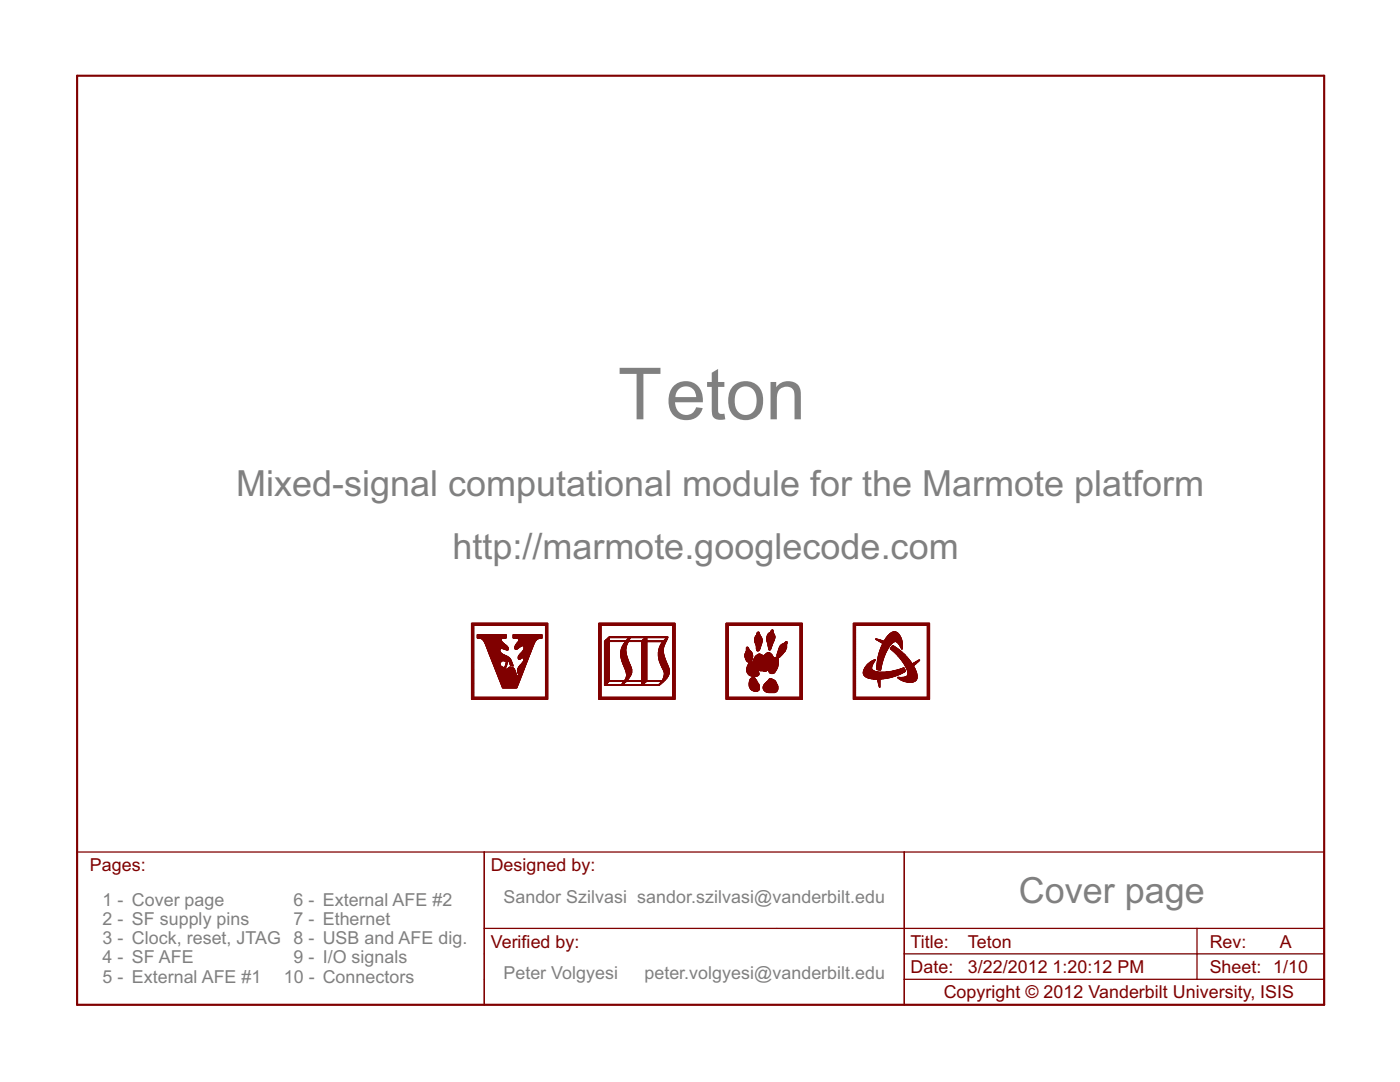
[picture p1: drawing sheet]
<svg xmlns="http://www.w3.org/2000/svg" width="279mm" height="216mm" viewBox="0 0 279 216" stroke-linecap="round" stroke-linejoin="round" font-family="sans-serif">
<defs><g id="words">
<text font-size="16" fill="#808080" x="123.3" y="83.7">Teton</text>
<g font-size="8" fill="#808080">
<text x="47.1" y="98.9">Mixed-signal computational module for the Marmote platform</text>
<text x="90.3" y="111.6">http://marmote.googlecode.com</text>
<text x="203.3" y="180.2">Cover page</text>
</g>
<g font-size="4" fill="#800000">
<text x="17.9" y="173.8">Pages:</text>
<text x="97.9" y="173.8">Designed by:</text>
<text x="97.9" y="189.1">Verified by:</text>
<text x="181.7" y="189.1">Title:</text>
<text x="193.2" y="189.1">Teton</text>
<text x="241.4" y="189.1">Rev:</text>
<text x="255.4" y="189.1">A</text>
<text x="181.7" y="194.1">Date:</text>
<text x="193.2" y="194.1">3/22/2012</text>
<text x="210.1" y="194.1">1:20:12 PM</text>
<text x="241.4" y="194.1">Sheet: 1/10</text>
<text x="188.3" y="199.2">Copyright © 2012 Vanderbilt University, ISIS</text>
</g>
<g font-size="4" fill="#808080">
<text x="20.5" y="180.8">1 - Cover page</text>
<text x="20.5" y="184.6">2 - SF supply pins</text>
<text x="58.6" y="180.8">6 - External AFE #2</text>
<text x="58.6" y="184.6">7 - Ethernet</text>
<text x="100.5" y="180.2">Sandor Szilvasi sandor.szilvasi@vanderbilt.edu</text>
<text x="20.5" y="188.4">3 - Clock, reset, JTAG 8 - USB and AFE dig.</text>
<text x="20.5" y="192.2">4 - SF AFE</text>
<text x="20.5" y="196">5 - External AFE #1</text>
<text x="56.7" y="196">10 - Connectors</text>
<text x="58.6" y="192.2">9 - I/O signals</text>
<text x="100.5" y="195.4">Peter Volgyesi</text>
<text x="128.6" y="195.4">peter.volgyesi@vanderbilt.edu</text>
</g>
</g></defs>
<path d="M15.4 170h248.9v30.5h-248.9zM96.6 170v30.5M180.5 170v30.5M96.6 185.3h167.7M180.5 195.4h83.8M180.5 190.3h83.8M238.9 185.3v10.1" fill="none" stroke="#800000" stroke-width=".25"/>
<g fill="#800000" stroke="#800000" stroke-width=".2">
<path d="M119.5 139.5l15.2 .1z"/>
<path d="M119.5 139.5h15.2z"/>
<path d="M119.5 139.4l15.2 .1z"/>
<path d="M119.5 139.4h15.2z"/>
<path d="M119.5 139.3l15.2 .1z"/>
<path d="M119.5 139.3h15.2z"/>
<path d="M119.5 139.2l15.2 .1z"/>
<path d="M119.5 139.2h15.2z"/>
<path d="M119.5 139.1l15.2 .1z"/>
<path d="M119.5 139.1h15.2z"/>
<path d="M119.5 139.1h.5z"/>
<path d="M134.3 139.1h.4z"/>
<path d="M119.5 139l.5 .1z"/>
<path d="M134.3 139l.4 .1z"/>
<path d="M119.5 139h.5z"/>
<path d="M134.3 139h.4z"/>
<path d="M119.5 138.9l.5 .1z"/>
<path d="M134.3 138.9l.4 .1z"/>
<path d="M119.5 138.9h.5z"/>
<path d="M134.3 138.9h.4z"/>
<path d="M119.5 138.8l.5 .1z"/>
<path d="M134.3 138.8l.4 .1z"/>
<path d="M119.5 138.8h.5z"/>
<path d="M134.3 138.8h.4z"/>
<path d="M119.5 138.7l.5 .1z"/>
<path d="M134.3 138.7l.4 .1z"/>
<path d="M119.5 138.7h.5z"/>
<path d="M134.3 138.7h.4z"/>
<path d="M119.5 138.6l.5 .1z"/>
<path d="M134.3 138.6l.4 .1z"/>
<path d="M119.5 138.6h.5z"/>
<path d="M134.3 138.6h.4z"/>
<path d="M119.5 138.5l.5 .1z"/>
<path d="M134.3 138.5l.4 .1z"/>
<path d="M119.5 138.5h.5z"/>
<path d="M134.3 138.5h.4z"/>
<path d="M119.5 138.4l.5 .1z"/>
<path d="M134.3 138.4l.4 .1z"/>
<path d="M119.5 138.4h.5z"/>
<path d="M134.3 138.4h.4z"/>
<path d="M119.5 138.3l.5 .1z"/>
<path d="M134.3 138.3l.4 .1z"/>
<path d="M119.5 138.3h.5z"/>
<path d="M134.3 138.3h.4z"/>
<path d="M119.5 138.2l.5 .1z"/>
<path d="M134.3 138.2l.4 .1z"/>
<path d="M119.5 138.2h.5z"/>
<path d="M134.3 138.2h.4z"/>
<path d="M119.5 138.1l.5 .1z"/>
<path d="M134.3 138.1l.4 .1z"/>
<path d="M119.5 138.1h.5z"/>
<path d="M134.3 138.1h.4z"/>
<path d="M119.5 138l.5 .1z"/>
<path d="M134.3 138l.4 .1z"/>
<path d="M119.5 138h.5z"/>
<path d="M134.3 138h.4z"/>
<path d="M119.5 137.9l.5 .1z"/>
<path d="M134.3 137.9l.4 .1z"/>
<path d="M119.5 137.9h.5z"/>
<path d="M134.3 137.9h.4z"/>
<path d="M119.5 137.8l.5 .1z"/>
<path d="M134.3 137.8l.4 .1z"/>
<path d="M119.5 137.8h.5z"/>
<path d="M134.3 137.8h.4z"/>
<path d="M119.5 137.7l.5 .1z"/>
<path d="M134.3 137.7l.4 .1z"/>
<path d="M119.5 137.7h.5z"/>
<path d="M134.3 137.7h.4z"/>
<path d="M119.5 137.6l.5 .1z"/>
<path d="M134.3 137.6l.4 .1z"/>
<path d="M119.5 137.6h.5z"/>
<path d="M134.3 137.6h.4z"/>
<path d="M119.5 137.5l.5 .1z"/>
<path d="M134.3 137.5l.4 .1z"/>
<path d="M119.5 137.5h.5z"/>
<path d="M134.3 137.5h.4z"/>
<path d="M119.5 137.4l.5 .1z"/>
<path d="M134.3 137.4l.4 .1z"/>
<path d="M119.5 137.4h.5z"/>
<path d="M134.3 137.4h.4z"/>
<path d="M119.5 137.3l.5 .1z"/>
<path d="M134.3 137.3l.4 .1z"/>
<path d="M119.5 137.3h.5z"/>
<path d="M134.3 137.3h.4z"/>
<path d="M119.5 137.2l.5 .1z"/>
<path d="M134.3 137.2l.4 .1z"/>
<path d="M119.5 137.2h.5z"/>
<path d="M134.3 137.2h.4z"/>
<path d="M119.5 137.1l.5 .1z"/>
<path d="M134.3 137.1l.4 .1z"/>
<path d="M119.5 137.1h.5z"/>
<path d="M134.3 137.1h.4z"/>
<path d="M119.5 137l.5 .1z"/>
<path d="M134.3 137l.4 .1z"/>
<path d="M119.5 137h.5z"/>
<path d="M134.3 137h.4z"/>
<path d="M119.5 136.9l.5 .1z"/>
<path d="M134.3 136.9l.4 .1z"/>
<path d="M119.5 136.9h.5z"/>
<path d="M134.3 136.9h.4z"/>
<path d="M119.5 136.8l.5 .1z"/>
<path d="M134.3 136.8l.4 .1z"/>
<path d="M119.5 136.8h.5z"/>
<path d="M134.3 136.8h.4z"/>
<path d="M119.5 136.7l.5 .1z"/>
<path d="M120.6 136.7l11 .1z"/>
<path d="M134.3 136.7l.4 .1z"/>
<path d="M119.5 136.7h.5z"/>
<path d="M120.6 136.7h11z"/>
<path d="M134.3 136.7h.4z"/>
<path d="M120.6 136.7h11.1z"/>
<path d="M119.5 136.6l.5 .1z"/>
<path d="M120.6 136.6l11.1 .1z"/>
<path d="M134.3 136.6l.4 .1z"/>
<path d="M119.5 136.6h.5z"/>
<path d="M120.6 136.6h.4z"/>
<path d="M124.1 136.6h.3z"/>
<path d="M128 136.6h.3z"/>
<path d="M131.5 136.6h.3z"/>
<path d="M134.3 136.6h.4z"/>
<path d="M119.5 136.5l.5 .1z"/>
<path d="M120.6 136.5l.4 .1z"/>
<path d="M124.1 136.5l.3 .1z"/>
<path d="M128 136.5l.4 .1z"/>
<path d="M131.5 136.5l.3 .1z"/>
<path d="M134.3 136.5l.4 .1z"/>
<path d="M119.5 136.5h.5z"/>
<path d="M120.6 136.5h.5z"/>
<path d="M124.1 136.5h.3z"/>
<path d="M128 136.5h.4z"/>
<path d="M131.6 136.5h.3z"/>
<path d="M134.3 136.5h.4z"/>
<path d="M119.5 136.4l.5 .1z"/>
<path d="M120.6 136.4l.5 .1z"/>
<path d="M124.1 136.4l.4 .1z"/>
<path d="M128 136.4l.5 .1z"/>
<path d="M131.6 136.4l.3 .1z"/>
<path d="M134.3 136.4l.4 .1z"/>
<path d="M119.5 136.4h.5z"/>
<path d="M120.6 136.4h.5z"/>
<path d="M124.1 136.4h.4z"/>
<path d="M128 136.4h.5z"/>
<path d="M131.6 136.4h.4z"/>
<path d="M134.3 136.4h.4z"/>
<path d="M120.6 136.4h.6z"/>
<path d="M124.2 136.4h.4z"/>
<path d="M131.7 136.4h.3z"/>
<path d="M119.5 136.3l.5 .1z"/>
<path d="M120.6 136.3l.6 .1z"/>
<path d="M124.2 136.3l.4 .1z"/>
<path d="M128 136.3l.6 .1z"/>
<path d="M131.7 136.3l.4 .1z"/>
<path d="M134.3 136.3l.4 .1z"/>
<path d="M119.5 136.3h.5z"/>
<path d="M120.6 136.3h.7z"/>
<path d="M124.3 136.3h.4z"/>
<path d="M128 136.3h.7z"/>
<path d="M131.8 136.3h.3z"/>
<path d="M134.3 136.3h.4z"/>
<path d="M119.5 136.2l.5 .1z"/>
<path d="M120.6 136.2l.7 .1z"/>
<path d="M124.3 136.2l.4 .1z"/>
<path d="M128 136.2l.7 .1z"/>
<path d="M131.8 136.2l.4 .1z"/>
<path d="M134.3 136.2l.4 .1z"/>
<path d="M119.5 136.2h.5z"/>
<path d="M120.6 136.2h.7z"/>
<path d="M124.3 136.2h.4z"/>
<path d="M128 136.2h.8z"/>
<path d="M131.8 136.2h.4z"/>
<path d="M134.3 136.2h.4z"/>
<path d="M119.5 136.1l.5 .1z"/>
<path d="M120.6 136.1l.8 .1z"/>
<path d="M124.4 136.1l.4 .1z"/>
<path d="M128 136.1l.8 .1z"/>
<path d="M131.9 136.1l.4 .1z"/>
<path d="M134.3 136.1l.4 .1z"/>
<path d="M119.5 136.1h.5z"/>
<path d="M120.6 136.1h.8z"/>
<path d="M124.4 136.1h.5z"/>
<path d="M128 136.1h.9z"/>
<path d="M131.9 136.1h.4z"/>
<path d="M134.3 136.1h.4z"/>
<path d="M120.6 136.1h.9z"/>
<path d="M132 136.1h.4z"/>
<path d="M119.5 136l.5 .1z"/>
<path d="M120.6 136l.9 .1z"/>
<path d="M124.4 136l.5 .1z"/>
<path d="M128 136l1 .1z"/>
<path d="M132 136l.4 .1z"/>
<path d="M134.3 136l.4 .1z"/>
<path d="M119.5 136h.5z"/>
<path d="M120.6 136h1z"/>
<path d="M124.5 136h.5z"/>
<path d="M128 136h1z"/>
<path d="M132 136h.4z"/>
<path d="M134.3 136h.4z"/>
<path d="M119.5 135.9l.5 .1z"/>
<path d="M120.6 135.9l11.9 .1z"/>
<path d="M134.3 135.9l.4 .1z"/>
<path d="M119.5 135.9h.5z"/>
<path d="M120.6 135.9h11.9z"/>
<path d="M134.3 135.9h.4z"/>
<path d="M119.5 135.8l.5 .1z"/>
<path d="M120.6 135.8l12 .1z"/>
<path d="M134.3 135.8l.4 .1z"/>
<path d="M119.5 135.8h.5z"/>
<path d="M120.6 135.8h12.1z"/>
<path d="M134.3 135.8h.4z"/>
<path d="M120.6 135.8h1z"/>
<path d="M124.7 135.8h.5z"/>
<path d="M128 135.8h1.1z"/>
<path d="M132.2 135.8h.5z"/>
<path d="M119.5 135.7l.5 .1z"/>
<path d="M120.6 135.7l1 .1z"/>
<path d="M124.7 135.7l.5 .1z"/>
<path d="M128 135.7l1.1 .1z"/>
<path d="M132.2 135.7l.5 .1z"/>
<path d="M134.3 135.7l.4 .1z"/>
<path d="M119.5 135.7h.5z"/>
<path d="M120.6 135.7h1z"/>
<path d="M124.7 135.7h.5z"/>
<path d="M128 135.7h1.1z"/>
<path d="M132.2 135.7h.5z"/>
<path d="M134.3 135.7h.4z"/>
<path d="M119.5 135.6l.5 .1z"/>
<path d="M120.6 135.6l1 .1z"/>
<path d="M124.7 135.6l.5 .1z"/>
<path d="M128 135.6l1.1 .1z"/>
<path d="M132.2 135.6l.6 .1z"/>
<path d="M134.3 135.6l.4 .1z"/>
<path d="M119.5 135.6h.5z"/>
<path d="M120.6 135.6h1z"/>
<path d="M124.8 135.6h.5z"/>
<path d="M128 135.6h1.1z"/>
<path d="M132.3 135.6h.5z"/>
<path d="M134.3 135.6h.4z"/>
<path d="M132.3 135.6h.6z"/>
<path d="M119.5 135.5l.5 .1z"/>
<path d="M120.6 135.5l1 .1z"/>
<path d="M124.8 135.5l.6 .1z"/>
<path d="M128 135.5l1.1 .1z"/>
<path d="M132.3 135.5l.6 .1z"/>
<path d="M134.3 135.5l.4 .1z"/>
<path d="M119.5 135.5h.5z"/>
<path d="M120.6 135.5h1z"/>
<path d="M124.8 135.5h.6z"/>
<path d="M128 135.5h1.1z"/>
<path d="M132.3 135.5h.6z"/>
<path d="M134.3 135.5h.4z"/>
<path d="M119.5 135.4l.5 .1z"/>
<path d="M120.6 135.4l1 .1z"/>
<path d="M124.9 135.4l.5 .1z"/>
<path d="M128 135.4l1.1 .1z"/>
<path d="M132.3 135.4l.7 .1z"/>
<path d="M134.3 135.4l.4 .1z"/>
<path d="M119.5 135.4h.5z"/>
<path d="M120.6 135.4h1z"/>
<path d="M124.9 135.4h.6z"/>
<path d="M128 135.4h1.1z"/>
<path d="M132.4 135.4h.6z"/>
<path d="M134.3 135.4h.4z"/>
<path d="M119.5 135.3l.5 .1z"/>
<path d="M120.6 135.3l1 .1z"/>
<path d="M124.9 135.3l.6 .1z"/>
<path d="M128 135.3l1.1 .1z"/>
<path d="M132.4 135.3l.7 .1z"/>
<path d="M134.3 135.3l.4 .1z"/>
<path d="M119.5 135.3h.5z"/>
<path d="M120.6 135.3h1z"/>
<path d="M124.9 135.3h.6z"/>
<path d="M128 135.3h1.1z"/>
<path d="M132.4 135.3h.7z"/>
<path d="M134.3 135.3h.4z"/>
<path d="M119.5 135.2l.5 .1z"/>
<path d="M120.6 135.2l1 .1z"/>
<path d="M124.9 135.2l.7 .1z"/>
<path d="M128 135.2l1.1 .1z"/>
<path d="M132.4 135.2l.8 .1z"/>
<path d="M134.3 135.2l.4 .1z"/>
<path d="M119.5 135.2h.5z"/>
<path d="M120.6 135.2h1z"/>
<path d="M124.9 135.2h.7z"/>
<path d="M128 135.2h1.1z"/>
<path d="M132.4 135.2h.8z"/>
<path d="M134.3 135.2h.4z"/>
<path d="M119.5 135.1l.5 .1z"/>
<path d="M120.6 135.1l1 .1z"/>
<path d="M124.9 135.1l.7 .1z"/>
<path d="M128 135.1l1.1 .1z"/>
<path d="M132.4 135.1l.8 .1z"/>
<path d="M134.3 135.1l.4 .1z"/>
<path d="M119.5 135.1h.5z"/>
<path d="M120.6 135.1h1z"/>
<path d="M125 135.1h.7z"/>
<path d="M128 135.1h1.1z"/>
<path d="M132.4 135.1h.8z"/>
<path d="M134.3 135.1h.4z"/>
<path d="M119.5 135l.5 .1z"/>
<path d="M120.6 135l1 .1z"/>
<path d="M125 135l.7 .1z"/>
<path d="M128 135l1.1 .1z"/>
<path d="M132.5 135l.7 .1z"/>
<path d="M134.3 135l.4 .1z"/>
<path d="M119.5 135h.5z"/>
<path d="M120.6 135h1z"/>
<path d="M125 135h.7z"/>
<path d="M128 135h1.1z"/>
<path d="M132.5 135h.8z"/>
<path d="M134.3 135h.4z"/>
<path d="M125 135h.8z"/>
<path d="M119.5 134.9l.5 .1z"/>
<path d="M120.6 134.9l1 .1z"/>
<path d="M125 134.9l.8 .1z"/>
<path d="M128 134.9l1.1 .1z"/>
<path d="M132.5 134.9l.8 .1z"/>
<path d="M134.3 134.9l.4 .1z"/>
<path d="M119.5 134.9h.5z"/>
<path d="M120.6 134.9h1z"/>
<path d="M125 134.9h.8z"/>
<path d="M128 134.9h1.1z"/>
<path d="M132.5 134.9h.9z"/>
<path d="M134.3 134.9h.4z"/>
<path d="M119.5 134.8l.5 .1z"/>
<path d="M120.6 134.8l1 .1z"/>
<path d="M125 134.8l.8 .1z"/>
<path d="M128 134.8l1.1 .1z"/>
<path d="M132.5 134.8l.9 .1z"/>
<path d="M134.3 134.8l.4 .1z"/>
<path d="M119.5 134.8h.5z"/>
<path d="M120.6 134.8h1z"/>
<path d="M125 134.8h.8z"/>
<path d="M128 134.8h1.1z"/>
<path d="M132.5 134.8h.9z"/>
<path d="M134.3 134.8h.4z"/>
<path d="M119.5 134.7l.5 .1z"/>
<path d="M120.6 134.7l1 .1z"/>
<path d="M125 134.7l.9 .1z"/>
<path d="M128 134.7l1.1 .1z"/>
<path d="M132.5 134.7l.9 .1z"/>
<path d="M134.3 134.7l.4 .1z"/>
<path d="M119.5 134.7h.5z"/>
<path d="M120.6 134.7h1z"/>
<path d="M125 134.7h.9z"/>
<path d="M128 134.7h1.1z"/>
<path d="M132.5 134.7h1z"/>
<path d="M134.3 134.7h.4z"/>
<path d="M132.6 134.7h.9z"/>
<path d="M119.5 134.6l.5 .1z"/>
<path d="M120.6 134.6l1 .1z"/>
<path d="M125 134.6l.9 .1z"/>
<path d="M128 134.6l1.1 .1z"/>
<path d="M132.6 134.6l.9 .1z"/>
<path d="M134.3 134.6l.4 .1z"/>
<path d="M119.5 134.6h.5z"/>
<path d="M120.6 134.6h1z"/>
<path d="M125 134.6h1z"/>
<path d="M128 134.6h1.1z"/>
<path d="M132.6 134.6h.9z"/>
<path d="M134.3 134.6h.4z"/>
<path d="M119.5 134.5l.5 .1z"/>
<path d="M120.6 134.5l1 .1z"/>
<path d="M125 134.5l1 .1z"/>
<path d="M128 134.5l1.1 .1z"/>
<path d="M132.6 134.5l.9 .1z"/>
<path d="M134.3 134.5l.4 .1z"/>
<path d="M119.5 134.5h.5z"/>
<path d="M120.6 134.5h1z"/>
<path d="M125 134.5h1z"/>
<path d="M128 134.5h1.1z"/>
<path d="M132.6 134.5h.9z"/>
<path d="M134.3 134.5h.4z"/>
<path d="M119.5 134.4l.5 .1z"/>
<path d="M120.6 134.4l1 .1z"/>
<path d="M125 134.4l1 .1z"/>
<path d="M128 134.4l1.1 .1z"/>
<path d="M132.6 134.4l.9 .1z"/>
<path d="M134.3 134.4l.4 .1z"/>
<path d="M119.5 134.4h.5z"/>
<path d="M120.6 134.4h1z"/>
<path d="M125 134.4h1z"/>
<path d="M128 134.4h1.1z"/>
<path d="M132.6 134.4h.9z"/>
<path d="M134.3 134.4h.4z"/>
<path d="M119.5 134.3l.5 .1z"/>
<path d="M120.6 134.3l1 .1z"/>
<path d="M125 134.3l1 .1z"/>
<path d="M128 134.3l1.1 .1z"/>
<path d="M132.6 134.3l.9 .1z"/>
<path d="M134.3 134.3l.4 .1z"/>
<path d="M119.5 134.3h.5z"/>
<path d="M120.6 134.3h1z"/>
<path d="M125 134.3h1z"/>
<path d="M128 134.3h1.1z"/>
<path d="M132.6 134.3h1z"/>
<path d="M134.3 134.3h.4z"/>
<path d="M119.5 134.2l.5 .1z"/>
<path d="M120.6 134.2l1 .1z"/>
<path d="M125 134.2l1 .1z"/>
<path d="M128 134.2l1.1 .1z"/>
<path d="M132.6 134.2l1 .1z"/>
<path d="M134.3 134.2l.4 .1z"/>
<path d="M119.5 134.2h.5z"/>
<path d="M120.6 134.2h1z"/>
<path d="M125 134.2h1.1z"/>
<path d="M128 134.2h1.1z"/>
<path d="M132.6 134.2h1z"/>
<path d="M134.3 134.2h.4z"/>
<path d="M124.9 134.2h1.2z"/>
<path d="M132.5 134.2h1.1z"/>
<path d="M119.5 134.1l.5 .1z"/>
<path d="M120.6 134.1l1 .1z"/>
<path d="M124.9 134.1l1.2 .1z"/>
<path d="M128 134.1l1.1 .1z"/>
<path d="M132.5 134.1l1.1 .1z"/>
<path d="M134.3 134.1l.4 .1z"/>
<path d="M119.5 134.1h.5z"/>
<path d="M120.6 134.1h1z"/>
<path d="M124.9 134.1h1.2z"/>
<path d="M128 134.1h1.1z"/>
<path d="M132.5 134.1h1.1z"/>
<path d="M134.3 134.1h.4z"/>
<path d="M119.5 134l.5 .1z"/>
<path d="M120.6 134l1 .1z"/>
<path d="M124.9 134l1.2 .1z"/>
<path d="M128 134l1.1 .1z"/>
<path d="M132.5 134l1.1 .1z"/>
<path d="M134.3 134l.4 .1z"/>
<path d="M119.5 134h.5z"/>
<path d="M120.6 134h1z"/>
<path d="M124.9 134h1.2z"/>
<path d="M128 134h1.1z"/>
<path d="M132.5 134h1.1z"/>
<path d="M134.3 134h.4z"/>
<path d="M119.5 133.9l.5 .1z"/>
<path d="M120.6 133.9l1 .1z"/>
<path d="M124.9 133.9l1.2 .1z"/>
<path d="M128 133.9l1.1 .1z"/>
<path d="M132.5 133.9l1.1 .1z"/>
<path d="M134.3 133.9l.4 .1z"/>
<path d="M119.5 133.9h.5z"/>
<path d="M120.6 133.9h1z"/>
<path d="M124.9 133.9h1.2z"/>
<path d="M128 133.9h1.1z"/>
<path d="M132.5 133.9h1.1z"/>
<path d="M134.3 133.9h.4z"/>
<path d="M132.4 133.9h1.2z"/>
<path d="M119.5 133.8l.5 .1z"/>
<path d="M120.6 133.8l1 .1z"/>
<path d="M124.9 133.8l1.2 .1z"/>
<path d="M128 133.8l1.1 .1z"/>
<path d="M132.4 133.8l1.2 .1z"/>
<path d="M134.3 133.8l.4 .1z"/>
<path d="M119.5 133.8h.5z"/>
<path d="M120.6 133.8h1z"/>
<path d="M124.9 133.8h1.2z"/>
<path d="M128 133.8h1.1z"/>
<path d="M132.4 133.8h1.2z"/>
<path d="M134.3 133.8h.4z"/>
<path d="M119.5 133.7l.5 .1z"/>
<path d="M120.6 133.7l1 .1z"/>
<path d="M124.8 133.7l1.3 .1z"/>
<path d="M128 133.7l1.1 .1z"/>
<path d="M132.4 133.7l1.2 .1z"/>
<path d="M134.3 133.7l.4 .1z"/>
<path d="M119.5 133.7h.5z"/>
<path d="M120.6 133.7h1z"/>
<path d="M124.8 133.7h1.3z"/>
<path d="M128 133.7h1.1z"/>
<path d="M132.4 133.7h1.2z"/>
<path d="M134.3 133.7h.4z"/>
<path d="M119.5 133.6l.5 .1z"/>
<path d="M120.6 133.6l1 .1z"/>
<path d="M124.8 133.6l1.3 .1z"/>
<path d="M128 133.6l1.1 .1z"/>
<path d="M132.4 133.6l1.2 .1z"/>
<path d="M134.3 133.6l.4 .1z"/>
<path d="M119.5 133.6h.5z"/>
<path d="M120.6 133.6h1z"/>
<path d="M124.8 133.6h1.3z"/>
<path d="M128 133.6h1.1z"/>
<path d="M132.4 133.6h1.2z"/>
<path d="M134.3 133.6h.4z"/>
<path d="M132.3 133.6h1.3z"/>
<path d="M119.5 133.5l.5 .1z"/>
<path d="M120.6 133.5l1 .1z"/>
<path d="M124.8 133.5l1.3 .1z"/>
<path d="M128 133.5l1.1 .1z"/>
<path d="M132.3 133.5l1.2 .1z"/>
<path d="M134.3 133.5l.4 .1z"/>
<path d="M119.5 133.5h.5z"/>
<path d="M120.6 133.5h1z"/>
<path d="M124.7 133.5h1.3z"/>
<path d="M128 133.5h1.1z"/>
<path d="M132.3 133.5h1.2z"/>
<path d="M134.3 133.5h.4z"/>
<path d="M119.5 133.4l.5 .1z"/>
<path d="M120.6 133.4l1 .1z"/>
<path d="M124.7 133.4l1.3 .1z"/>
<path d="M128 133.4l1.1 .1z"/>
<path d="M132.3 133.4l1.2 .1z"/>
<path d="M134.3 133.4l.4 .1z"/>
<path d="M119.5 133.4h.5z"/>
<path d="M120.6 133.4h1z"/>
<path d="M124.7 133.4h1.3z"/>
<path d="M128 133.4h1.1z"/>
<path d="M132.2 133.4h1.3z"/>
<path d="M134.3 133.4h.4z"/>
<path d="M119.5 133.3l.5 .1z"/>
<path d="M120.6 133.3l1 .1z"/>
<path d="M124.7 133.3l1.3 .1z"/>
<path d="M128 133.3l1.1 .1z"/>
<path d="M132.2 133.3l1.3 .1z"/>
<path d="M134.3 133.3l.4 .1z"/>
<path d="M119.5 133.3h.5z"/>
<path d="M120.6 133.3h1z"/>
<path d="M124.7 133.3h1.3z"/>
<path d="M128 133.3h1.1z"/>
<path d="M132.2 133.3h1.3z"/>
<path d="M134.3 133.3h.4z"/>
<path d="M119.5 133.2l.5 .1z"/>
<path d="M120.6 133.2l1 .1z"/>
<path d="M124.7 133.2l1.3 .1z"/>
<path d="M128 133.2l1.1 .1z"/>
<path d="M132.1 133.2l1.4 .1z"/>
<path d="M134.3 133.2l.4 .1z"/>
<path d="M119.5 133.2h.5z"/>
<path d="M120.6 133.2h1z"/>
<path d="M124.6 133.2h1.4z"/>
<path d="M128 133.2h1.1z"/>
<path d="M132.1 133.2h1.4z"/>
<path d="M134.3 133.2h.4z"/>
<path d="M119.5 133.1l.5 .1z"/>
<path d="M120.6 133.1l1 .1z"/>
<path d="M124.6 133.1l1.4 .1z"/>
<path d="M128 133.1l1.1 .1z"/>
<path d="M132.1 133.1l1.4 .1z"/>
<path d="M134.3 133.1l.4 .1z"/>
<path d="M119.5 133.1h.5z"/>
<path d="M120.6 133.1h1z"/>
<path d="M124.6 133.1h1.4z"/>
<path d="M128 133.1h1.1z"/>
<path d="M132.1 133.1h1.3z"/>
<path d="M134.3 133.1h.4z"/>
<path d="M124.6 133.1h1.3z"/>
<path d="M119.5 133l.5 .1z"/>
<path d="M120.6 133l1 .1z"/>
<path d="M124.6 133l1.3 .1z"/>
<path d="M128 133l1.1 .1z"/>
<path d="M132.1 133l1.3 .1z"/>
<path d="M134.3 133l.4 .1z"/>
<path d="M119.5 133h.5z"/>
<path d="M120.6 133h1z"/>
<path d="M124.5 133h1.4z"/>
<path d="M128 133h1.1z"/>
<path d="M132 133h1.4z"/>
<path d="M134.3 133h.4z"/>
<path d="M119.5 132.9l.5 .1z"/>
<path d="M120.6 132.9l1 .1z"/>
<path d="M124.5 132.9l1.4 .1z"/>
<path d="M128 132.9l1.1 .1z"/>
<path d="M132 132.9l1.4 .1z"/>
<path d="M134.3 132.9l.4 .1z"/>
<path d="M119.5 132.9h.5z"/>
<path d="M120.6 132.9h1z"/>
<path d="M124.5 132.9h1.4z"/>
<path d="M128 132.9h1.1z"/>
<path d="M132 132.9h1.3z"/>
<path d="M134.3 132.9h.4z"/>
<path d="M119.5 132.8l.5 .1z"/>
<path d="M120.6 132.8l1 .1z"/>
<path d="M124.5 132.8l1.3 .1z"/>
<path d="M128 132.8l1.1 .1z"/>
<path d="M132 132.8l1.3 .1z"/>
<path d="M134.3 132.8l.4 .1z"/>
<path d="M119.5 132.8h.5z"/>
<path d="M120.6 132.8h1z"/>
<path d="M124.4 132.8h1.4z"/>
<path d="M128 132.8h1.1z"/>
<path d="M131.9 132.8h1.4z"/>
<path d="M134.3 132.8h.4z"/>
<path d="M119.5 132.7l.5 .1z"/>
<path d="M120.6 132.7l1 .1z"/>
<path d="M124.4 132.7l1.4 .1z"/>
<path d="M128 132.7l1.1 .1z"/>
<path d="M131.9 132.7l1.4 .1z"/>
<path d="M134.3 132.7l.4 .1z"/>
<path d="M119.5 132.7h.5z"/>
<path d="M120.6 132.7h1z"/>
<path d="M124.4 132.7h1.4z"/>
<path d="M128 132.7h1.1z"/>
<path d="M131.9 132.7h1.3z"/>
<path d="M134.3 132.7h.4z"/>
<path d="M119.5 132.6l.5 .1z"/>
<path d="M120.6 132.6l1 .1z"/>
<path d="M124.4 132.6l1.4 .1z"/>
<path d="M128 132.6l1.1 .1z"/>
<path d="M131.9 132.6l1.3 .1z"/>
<path d="M134.3 132.6l.4 .1z"/>
<path d="M119.5 132.6h.5z"/>
<path d="M120.6 132.6h1z"/>
<path d="M124.4 132.6h1.4z"/>
<path d="M128 132.6h1.1z"/>
<path d="M131.8 132.6h1.4z"/>
<path d="M134.3 132.6h.4z"/>
<path d="M119.5 132.5l.5 .1z"/>
<path d="M120.6 132.5l1 .1z"/>
<path d="M124.4 132.5l1.3 .1z"/>
<path d="M128 132.5l1.1 .1z"/>
<path d="M131.8 132.5l1.4 .1z"/>
<path d="M134.3 132.5l.4 .1z"/>
<path d="M119.5 132.5h.5z"/>
<path d="M120.6 132.5h1z"/>
<path d="M124.4 132.5h1.3z"/>
<path d="M128 132.5h1.1z"/>
<path d="M131.8 132.5h1.4z"/>
<path d="M134.3 132.5h.4z"/>
<path d="M124.3 132.5h1.4z"/>
<path d="M119.5 132.4l.5 .1z"/>
<path d="M120.6 132.4l1 .1z"/>
<path d="M124.3 132.4l1.4 .1z"/>
<path d="M128 132.4l1.1 .1z"/>
<path d="M131.8 132.4l1.3 .1z"/>
<path d="M134.3 132.4l.4 .1z"/>
<path d="M119.5 132.4h.5z"/>
<path d="M120.6 132.4h1z"/>
<path d="M124.3 132.4h1.3z"/>
<path d="M128 132.4h1.1z"/>
<path d="M131.8 132.4h1.3z"/>
<path d="M134.3 132.4h.4z"/>
<path d="M119.5 132.3l.5 .1z"/>
<path d="M120.6 132.3l1 .1z"/>
<path d="M124.3 132.3l1.3 .1z"/>
<path d="M128 132.3l1.1 .1z"/>
<path d="M131.8 132.3l1.3 .1z"/>
<path d="M134.3 132.3l.4 .1z"/>
<path d="M119.5 132.3h.5z"/>
<path d="M120.6 132.3h1z"/>
<path d="M124.3 132.3h1.3z"/>
<path d="M128 132.3h1.1z"/>
<path d="M131.7 132.3h1.4z"/>
<path d="M134.3 132.3h.4z"/>
<path d="M119.5 132.2l.5 .1z"/>
<path d="M120.6 132.2l1 .1z"/>
<path d="M124.2 132.2l1.4 .1z"/>
<path d="M128 132.2l1.1 .1z"/>
<path d="M131.7 132.2l1.4 .1z"/>
<path d="M134.3 132.2l.4 .1z"/>
<path d="M119.5 132.2h.5z"/>
<path d="M120.6 132.2h1z"/>
<path d="M124.2 132.2h1.4z"/>
<path d="M128 132.2h1.1z"/>
<path d="M131.7 132.2h1.3z"/>
<path d="M134.3 132.2h.4z"/>
<path d="M124.2 132.2h1.3z"/>
<path d="M119.5 132.1l.5 .1z"/>
<path d="M120.6 132.1l1 .1z"/>
<path d="M124.2 132.1l1.3 .1z"/>
<path d="M128 132.1l1.1 .1z"/>
<path d="M131.7 132.1l1.3 .1z"/>
<path d="M134.3 132.1l.4 .1z"/>
<path d="M119.5 132.1h.5z"/>
<path d="M120.6 132.1h1z"/>
<path d="M124.2 132.1h1.3z"/>
<path d="M128 132.1h1.1z"/>
<path d="M131.7 132.1h1.3z"/>
<path d="M134.3 132.1h.4z"/>
<path d="M119.5 132l.5 .1z"/>
<path d="M120.6 132l1 .1z"/>
<path d="M124.1 132l1.4 .1z"/>
<path d="M128 132l1.1 .1z"/>
<path d="M131.6 132l1.4 .1z"/>
<path d="M134.3 132l.4 .1z"/>
<path d="M119.5 132h.5z"/>
<path d="M120.6 132h1z"/>
<path d="M124.1 132h1.4z"/>
<path d="M128 132h1.1z"/>
<path d="M131.6 132h1.3z"/>
<path d="M134.3 132h.4z"/>
<path d="M119.5 131.9l.5 .1z"/>
<path d="M120.6 131.9l1 .1z"/>
<path d="M124.1 131.9l1.4 .1z"/>
<path d="M128 131.9l1.1 .1z"/>
<path d="M131.6 131.9l1.3 .1z"/>
<path d="M134.3 131.9l.4 .1z"/>
<path d="M119.5 131.9h.5z"/>
<path d="M120.6 131.9h1z"/>
<path d="M124.1 131.9h1.4z"/>
<path d="M128 131.9h1.1z"/>
<path d="M131.6 131.9h1.3z"/>
<path d="M134.3 131.9h.4z"/>
<path d="M119.5 131.8l.5 .1z"/>
<path d="M120.6 131.8l1 .1z"/>
<path d="M124.1 131.8l1.3 .1z"/>
<path d="M128 131.8l1.1 .1z"/>
<path d="M131.6 131.8l1.3 .1z"/>
<path d="M134.3 131.8l.4 .1z"/>
<path d="M119.5 131.8h.5z"/>
<path d="M120.6 131.8h1z"/>
<path d="M124.1 131.8h1.3z"/>
<path d="M128 131.8h1.1z"/>
<path d="M131.6 131.8h1.3z"/>
<path d="M134.3 131.8h.4z"/>
<path d="M119.5 131.7l.5 .1z"/>
<path d="M120.6 131.7l1 .1z"/>
<path d="M124.1 131.7l1.3 .1z"/>
<path d="M128 131.7l1.1 .1z"/>
<path d="M131.6 131.7l1.3 .1z"/>
<path d="M134.3 131.7l.4 .1z"/>
<path d="M119.5 131.7h.5z"/>
<path d="M120.6 131.7h1z"/>
<path d="M124.1 131.7h1.3z"/>
<path d="M128 131.7h1.1z"/>
<path d="M131.6 131.7h1.2z"/>
<path d="M134.3 131.7h.4z"/>
<path d="M131.5 131.7h1.3z"/>
<path d="M119.5 131.6l.5 .1z"/>
<path d="M120.6 131.6l1 .1z"/>
<path d="M124 131.6l1.3 .1z"/>
<path d="M128 131.6l1.1 .1z"/>
<path d="M131.5 131.6l1.3 .1z"/>
<path d="M134.3 131.6l.4 .1z"/>
<path d="M119.5 131.6h.5z"/>
<path d="M120.6 131.6h1z"/>
<path d="M124 131.6h1.3z"/>
<path d="M128 131.6h1.1z"/>
<path d="M131.5 131.6h1.3z"/>
<path d="M134.3 131.6h.4z"/>
<path d="M119.5 131.5l.5 .1z"/>
<path d="M120.6 131.5l1 .1z"/>
<path d="M124 131.5l1.3 .1z"/>
<path d="M128 131.5l1.1 .1z"/>
<path d="M131.5 131.5l1.3 .1z"/>
<path d="M134.3 131.5l.4 .1z"/>
<path d="M119.5 131.5h.5z"/>
<path d="M120.6 131.5h1z"/>
<path d="M124 131.5h1.3z"/>
<path d="M128 131.5h1.1z"/>
<path d="M131.5 131.5h1.3z"/>
<path d="M134.3 131.5h.4z"/>
<path d="M119.5 131.4l.5 .1z"/>
<path d="M120.6 131.4l1 .1z"/>
<path d="M124 131.4l1.3 .1z"/>
<path d="M128 131.4l1.1 .1z"/>
<path d="M131.5 131.4l1.2 .1z"/>
<path d="M134.3 131.4l.4 .1z"/>
<path d="M119.5 131.4h.5z"/>
<path d="M120.6 131.4h1z"/>
<path d="M124 131.4h1.3z"/>
<path d="M128 131.4h1.1z"/>
<path d="M131.5 131.4h1.2z"/>
<path d="M134.3 131.4h.4z"/>
<path d="M124 131.4h1.2z"/>
<path d="M119.5 131.3l.5 .1z"/>
<path d="M120.6 131.3l1 .1z"/>
<path d="M124 131.3l1.2 .1z"/>
<path d="M128 131.3l1.1 .1z"/>
<path d="M131.5 131.3l1.2 .1z"/>
<path d="M134.3 131.3l.4 .1z"/>
<path d="M119.5 131.3h.5z"/>
<path d="M120.6 131.3h1z"/>
<path d="M123.9 131.3h1.3z"/>
<path d="M128 131.3h1.1z"/>
<path d="M131.5 131.3h1.2z"/>
<path d="M134.3 131.3h.4z"/>
<path d="M119.5 131.2l.5 .1z"/>
<path d="M120.6 131.2l1 .1z"/>
<path d="M123.9 131.2l1.3 .1z"/>
<path d="M128 131.2l1.1 .1z"/>
<path d="M131.4 131.2l1.3 .1z"/>
<path d="M134.3 131.2l.4 .1z"/>
<path d="M119.5 131.2h.5z"/>
<path d="M120.6 131.2h1z"/>
<path d="M123.9 131.2h1.3z"/>
<path d="M128 131.2h1.1z"/>
<path d="M131.4 131.2h1.3z"/>
<path d="M134.3 131.2h.4z"/>
<path d="M119.5 131.1l.5 .1z"/>
<path d="M120.6 131.1l1 .1z"/>
<path d="M123.9 131.1l1.3 .1z"/>
<path d="M128 131.1l1.1 .1z"/>
<path d="M131.4 131.1l1.3 .1z"/>
<path d="M134.3 131.1l.4 .1z"/>
<path d="M119.5 131.1h.5z"/>
<path d="M120.6 131.1h1z"/>
<path d="M123.9 131.1h1.3z"/>
<path d="M128 131.1h1.1z"/>
<path d="M131.4 131.1h1.2z"/>
<path d="M134.3 131.1h.4z"/>
<path d="M119.5 131l.5 .1z"/>
<path d="M120.6 131l1 .1z"/>
<path d="M123.9 131l1.3 .1z"/>
<path d="M128 131l1.1 .1z"/>
<path d="M131.4 131l1.2 .1z"/>
<path d="M134.3 131l.4 .1z"/>
<path d="M119.5 131h.5z"/>
<path d="M120.6 131h1z"/>
<path d="M123.9 131h1.2z"/>
<path d="M128 131h1.1z"/>
<path d="M131.4 131h1.2z"/>
<path d="M134.3 131h.4z"/>
<path d="M119.5 130.9l.5 .1z"/>
<path d="M120.6 130.9l1 .1z"/>
<path d="M123.9 130.9l1.2 .1z"/>
<path d="M128 130.9l1.1 .1z"/>
<path d="M131.4 130.9l1.2 .1z"/>
<path d="M134.3 130.9l.4 .1z"/>
<path d="M119.5 130.9h.5z"/>
<path d="M120.6 130.9h1z"/>
<path d="M123.9 130.9h1.2z"/>
<path d="M128 130.9h1.1z"/>
<path d="M131.4 130.9h1.2z"/>
<path d="M134.3 130.9h.4z"/>
<path d="M119.5 130.8l.5 .1z"/>
<path d="M120.6 130.8l1 .1z"/>
<path d="M123.9 130.8l1.2 .1z"/>
<path d="M128 130.8l1.1 .1z"/>
<path d="M131.4 130.8l1.1 .1z"/>
<path d="M134.3 130.8l.4 .1z"/>
<path d="M119.5 130.8h.5z"/>
<path d="M120.6 130.8h1z"/>
<path d="M123.9 130.8h1.2z"/>
<path d="M128 130.8h1.1z"/>
<path d="M131.4 130.8h1.1z"/>
<path d="M134.3 130.8h.4z"/>
<path d="M119.5 130.7l.5 .1z"/>
<path d="M120.6 130.7l1 .1z"/>
<path d="M123.9 130.7l1.2 .1z"/>
<path d="M128 130.7l1.1 .1z"/>
<path d="M131.4 130.7l1.1 .1z"/>
<path d="M134.3 130.7l.4 .1z"/>
<path d="M119.5 130.7h.5z"/>
<path d="M120.6 130.7h1z"/>
<path d="M123.9 130.7h1.1z"/>
<path d="M128 130.7h1.1z"/>
<path d="M131.4 130.7h1.1z"/>
<path d="M134.3 130.7h.4z"/>
<path d="M119.5 130.6l.5 .1z"/>
<path d="M120.6 130.6l1 .1z"/>
<path d="M123.9 130.6l1.1 .1z"/>
<path d="M128 130.6l1.1 .1z"/>
<path d="M131.4 130.6l1.1 .1z"/>
<path d="M134.3 130.6l.4 .1z"/>
<path d="M119.5 130.6h.5z"/>
<path d="M120.6 130.6h1z"/>
<path d="M123.9 130.6h1.1z"/>
<path d="M128 130.6h1.1z"/>
<path d="M131.4 130.6h1.1z"/>
<path d="M134.3 130.6h.4z"/>
<path d="M123.8 130.6h1.2z"/>
<path d="M119.5 130.5l.5 .1z"/>
<path d="M120.6 130.5l1 .1z"/>
<path d="M123.8 130.5l1.2 .1z"/>
<path d="M128 130.5l1.1 .1z"/>
<path d="M131.4 130.5l1.1 .1z"/>
<path d="M134.3 130.5l.4 .1z"/>
<path d="M119.5 130.5h.5z"/>
<path d="M120.6 130.5h1z"/>
<path d="M123.8 130.5h1.2z"/>
<path d="M128 130.5h1.1z"/>
<path d="M131.4 130.5h1z"/>
<path d="M134.3 130.5h.4z"/>
<path d="M119.5 130.4l.5 .1z"/>
<path d="M120.6 130.4l1 .1z"/>
<path d="M123.8 130.4l1.2 .1z"/>
<path d="M128 130.4l1.1 .1z"/>
<path d="M131.4 130.4l1 .1z"/>
<path d="M134.3 130.4l.4 .1z"/>
<path d="M119.5 130.4h.5z"/>
<path d="M120.6 130.4h1z"/>
<path d="M123.8 130.4h1.2z"/>
<path d="M128 130.4h1.1z"/>
<path d="M131.4 130.4h1z"/>
<path d="M134.3 130.4h.4z"/>
<path d="M119.5 130.3l.5 .1z"/>
<path d="M120.6 130.3l1 .1z"/>
<path d="M123.8 130.3l1.2 .1z"/>
<path d="M128 130.3l1.1 .1z"/>
<path d="M131.4 130.3l1 .1z"/>
<path d="M134.3 130.3l.4 .1z"/>
<path d="M119.5 130.3h.5z"/>
<path d="M120.6 130.3h1z"/>
<path d="M123.8 130.3h1.1z"/>
<path d="M128 130.3h1.1z"/>
<path d="M131.4 130.3h1z"/>
<path d="M134.3 130.3h.4z"/>
<path d="M123.9 130.3h1z"/>
<path d="M119.5 130.2l.5 .1z"/>
<path d="M120.6 130.2l1 .1z"/>
<path d="M123.9 130.2l1 .1z"/>
<path d="M128 130.2l1.1 .1z"/>
<path d="M131.4 130.2l1 .1z"/>
<path d="M134.3 130.2l.4 .1z"/>
<path d="M119.5 130.2h.5z"/>
<path d="M120.6 130.2h1z"/>
<path d="M123.9 130.2h1z"/>
<path d="M128 130.2h1.1z"/>
<path d="M131.4 130.2h1z"/>
<path d="M134.3 130.2h.4z"/>
<path d="M119.5 130.1l.5 .1z"/>
<path d="M120.6 130.1l1 .1z"/>
<path d="M123.9 130.1l1 .1z"/>
<path d="M128 130.1l1.1 .1z"/>
<path d="M131.4 130.1l1 .1z"/>
<path d="M134.3 130.1l.4 .1z"/>
<path d="M119.5 130.1h.5z"/>
<path d="M120.6 130.1h1z"/>
<path d="M123.9 130.1h1z"/>
<path d="M128 130.1h1.1z"/>
<path d="M131.4 130.1h1z"/>
<path d="M134.3 130.1h.4z"/>
<path d="M119.5 130l.5 .1z"/>
<path d="M120.6 130l1 .1z"/>
<path d="M123.9 130l1 .1z"/>
<path d="M128 130l1.1 .1z"/>
<path d="M131.4 130l1 .1z"/>
<path d="M134.3 130l.4 .1z"/>
<path d="M119.5 130h.5z"/>
<path d="M120.6 130h1z"/>
<path d="M123.9 130h1z"/>
<path d="M128 130h1.1z"/>
<path d="M131.4 130h1z"/>
<path d="M134.3 130h.4z"/>
<path d="M119.5 129.9l.5 .1z"/>
<path d="M120.6 129.9l1 .1z"/>
<path d="M123.9 129.9l1 .1z"/>
<path d="M128 129.9l1.1 .1z"/>
<path d="M131.4 129.9l1 .1z"/>
<path d="M134.3 129.9l.4 .1z"/>
<path d="M119.5 129.9h.5z"/>
<path d="M120.6 129.9h1z"/>
<path d="M123.9 129.9h1z"/>
<path d="M128 129.9h1.1z"/>
<path d="M131.4 129.9h1z"/>
<path d="M134.3 129.9h.4z"/>
<path d="M119.5 129.8l.5 .1z"/>
<path d="M120.6 129.8l1 .1z"/>
<path d="M123.9 129.8l1 .1z"/>
<path d="M128 129.8l1.1 .1z"/>
<path d="M131.4 129.8l1 .1z"/>
<path d="M134.3 129.8l.4 .1z"/>
<path d="M119.5 129.8h.5z"/>
<path d="M120.6 129.8h1z"/>
<path d="M123.9 129.8h1z"/>
<path d="M128 129.8h1.1z"/>
<path d="M131.4 129.8h1z"/>
<path d="M134.3 129.8h.4z"/>
<path d="M131.5 129.8h.9z"/>
<path d="M119.5 129.7l.5 .1z"/>
<path d="M120.6 129.7l1 .1z"/>
<path d="M123.9 129.7l1 .1z"/>
<path d="M128 129.7l1.1 .1z"/>
<path d="M131.5 129.7l.9 .1z"/>
<path d="M134.3 129.7l.4 .1z"/>
<path d="M119.5 129.7h.5z"/>
<path d="M120.6 129.7h1z"/>
<path d="M123.9 129.7h1z"/>
<path d="M128 129.7h1.1z"/>
<path d="M131.5 129.7h.9z"/>
<path d="M134.3 129.7h.4z"/>
<path d="M119.5 129.6l.5 .1z"/>
<path d="M120.6 129.6l1 .1z"/>
<path d="M124 129.6l.9 .1z"/>
<path d="M128 129.6l1.1 .1z"/>
<path d="M131.5 129.6l.9 .1z"/>
<path d="M134.3 129.6l.4 .1z"/>
<path d="M119.5 129.6h.5z"/>
<path d="M120.6 129.6h1z"/>
<path d="M124 129.6h.9z"/>
<path d="M128 129.6h1.1z"/>
<path d="M131.5 129.6h.9z"/>
<path d="M134.3 129.6h.4z"/>
<path d="M119.5 129.5l.5 .1z"/>
<path d="M120.6 129.5l1 .1z"/>
<path d="M124 129.5l.9 .1z"/>
<path d="M128 129.5l1.1 .1z"/>
<path d="M131.5 129.5l.9 .1z"/>
<path d="M134.3 129.5l.4 .1z"/>
<path d="M119.5 129.5h.5z"/>
<path d="M120.6 129.5h1z"/>
<path d="M124 129.5h.9z"/>
<path d="M128 129.5h1.1z"/>
<path d="M131.5 129.5h.9z"/>
<path d="M134.3 129.5h.4z"/>
<path d="M119.5 129.4l.5 .1z"/>
<path d="M120.6 129.4l1 .1z"/>
<path d="M124 129.4l.9 .1z"/>
<path d="M128 129.4l1.1 .1z"/>
<path d="M131.6 129.4l.8 .1z"/>
<path d="M134.3 129.4l.4 .1z"/>
<path d="M119.5 129.4h.5z"/>
<path d="M120.6 129.4h1z"/>
<path d="M124 129.4h.9z"/>
<path d="M128 129.4h1.1z"/>
<path d="M131.6 129.4h.8z"/>
<path d="M134.3 129.4h.4z"/>
<path d="M119.5 129.3l.5 .1z"/>
<path d="M120.6 129.3l1 .1z"/>
<path d="M124.1 129.3l.8 .1z"/>
<path d="M128 129.3l1.1 .1z"/>
<path d="M131.6 129.3l.8 .1z"/>
<path d="M134.3 129.3l.4 .1z"/>
<path d="M119.5 129.3h.5z"/>
<path d="M120.6 129.3h1z"/>
<path d="M124.1 129.3h.8z"/>
<path d="M128 129.3h1.1z"/>
<path d="M131.6 129.3h.8z"/>
<path d="M134.3 129.3h.4z"/>
<path d="M119.5 129.2l.5 .1z"/>
<path d="M120.6 129.2l1 .1z"/>
<path d="M124.1 129.2l.8 .1z"/>
<path d="M128 129.2l1.1 .1z"/>
<path d="M131.6 129.2l.8 .1z"/>
<path d="M134.3 129.2l.4 .1z"/>
<path d="M119.5 129.2h.5z"/>
<path d="M120.6 129.2h1z"/>
<path d="M124.1 129.2h.8z"/>
<path d="M128 129.2h1.1z"/>
<path d="M131.6 129.2h.8z"/>
<path d="M134.3 129.2h.4z"/>
<path d="M119.5 129.1l.5 .1z"/>
<path d="M120.6 129.1l1 .1z"/>
<path d="M124.1 129.1l.9 .1z"/>
<path d="M128 129.1l1.1 .1z"/>
<path d="M131.6 129.1l.9 .1z"/>
<path d="M134.3 129.1l.4 .1z"/>
<path d="M119.5 129.1h.5z"/>
<path d="M120.6 129.1h1z"/>
<path d="M124.1 129.1h.9z"/>
<path d="M128 129.1h1.1z"/>
<path d="M131.6 129.1h.9z"/>
<path d="M134.3 129.1h.4z"/>
<path d="M119.5 129l.5 .1z"/>
<path d="M120.6 129l1 .1z"/>
<path d="M124.2 129l.8 .1z"/>
<path d="M128 129l1.1 .1z"/>
<path d="M131.7 129l.8 .1z"/>
<path d="M134.3 129l.4 .1z"/>
<path d="M119.5 129h.5z"/>
<path d="M120.6 129h1z"/>
<path d="M124.2 129h.8z"/>
<path d="M128 129h1.1z"/>
<path d="M131.7 129h.8z"/>
<path d="M134.3 129h.4z"/>
<path d="M119.5 128.9l.5 .1z"/>
<path d="M120.6 128.9l1 .1z"/>
<path d="M124.2 128.9l.8 .1z"/>
<path d="M128 128.9l1.1 .1z"/>
<path d="M131.7 128.9l.8 .1z"/>
<path d="M134.3 128.9l.4 .1z"/>
<path d="M119.5 128.9h.5z"/>
<path d="M120.6 128.9h1z"/>
<path d="M124.2 128.9h.8z"/>
<path d="M128 128.9h1.1z"/>
<path d="M131.7 128.9h.8z"/>
<path d="M134.3 128.9h.4z"/>
<path d="M124.3 128.9h.7z"/>
<path d="M119.5 128.8l.5 .1z"/>
<path d="M120.6 128.8l1 .1z"/>
<path d="M124.3 128.8l.7 .1z"/>
<path d="M128 128.8l1.1 .1z"/>
<path d="M131.8 128.8l.8 .1z"/>
<path d="M134.3 128.8l.4 .1z"/>
<path d="M119.5 128.8h.5z"/>
<path d="M120.6 128.8h1z"/>
<path d="M124.3 128.8h.8z"/>
<path d="M128 128.8h1.1z"/>
<path d="M131.8 128.8h.8z"/>
<path d="M134.3 128.8h.4z"/>
<path d="M119.5 128.7l.5 .1z"/>
<path d="M120.6 128.7l1 .1z"/>
<path d="M124.3 128.7l.8 .1z"/>
<path d="M128 128.7l1.1 .1z"/>
<path d="M131.8 128.7l.8 .1z"/>
<path d="M134.3 128.7l.4 .1z"/>
<path d="M119.5 128.7h.5z"/>
<path d="M120.6 128.7h1z"/>
<path d="M124.4 128.7h.7z"/>
<path d="M128 128.7h1.1z"/>
<path d="M131.8 128.7h.8z"/>
<path d="M134.3 128.7h.4z"/>
<path d="M119.5 128.6l.5 .1z"/>
<path d="M120.6 128.6l1 .1z"/>
<path d="M124.4 128.6l.7 .1z"/>
<path d="M128 128.6l1.1 .1z"/>
<path d="M131.8 128.6l.9 .1z"/>
<path d="M134.3 128.6l.4 .1z"/>
<path d="M119.5 128.6h.5z"/>
<path d="M120.6 128.6h1z"/>
<path d="M124.4 128.6h.8z"/>
<path d="M128 128.6h1.1z"/>
<path d="M131.9 128.6h.8z"/>
<path d="M134.3 128.6h.4z"/>
<path d="M119.5 128.5l.5 .1z"/>
<path d="M120.6 128.5l1 .1z"/>
<path d="M124.4 128.5l.8 .1z"/>
<path d="M128 128.5l1.1 .1z"/>
<path d="M131.9 128.5l.8 .1z"/>
<path d="M134.3 128.5l.4 .1z"/>
<path d="M119.5 128.5h.5z"/>
<path d="M120.6 128.5h1z"/>
<path d="M124.5 128.5h.7z"/>
<path d="M128 128.5h1.1z"/>
<path d="M131.9 128.5h.8z"/>
<path d="M134.3 128.5h.4z"/>
<path d="M119.5 128.4l.5 .1z"/>
<path d="M120.6 128.4l1 .1z"/>
<path d="M124.5 128.4l.7 .1z"/>
<path d="M128 128.4l1.1 .1z"/>
<path d="M132 128.4l.7 .1z"/>
<path d="M134.3 128.4l.4 .1z"/>
<path d="M119.5 128.4h.5z"/>
<path d="M120.6 128.4h1z"/>
<path d="M124.5 128.4h.7z"/>
<path d="M128 128.4h1.1z"/>
<path d="M132 128.4h.7z"/>
<path d="M134.3 128.4h.4z"/>
<path d="M124.6 128.4h.6z"/>
<path d="M119.5 128.3l.5 .1z"/>
<path d="M120.6 128.3l1 .1z"/>
<path d="M124.6 128.3l.6 .1z"/>
<path d="M128 128.3l1.1 .1z"/>
<path d="M132.1 128.3l.7 .1z"/>
<path d="M134.3 128.3l.4 .1z"/>
<path d="M119.5 128.3h.5z"/>
<path d="M120.6 128.3h1z"/>
<path d="M124.6 128.3h.7z"/>
<path d="M128 128.3h1.1z"/>
<path d="M132.1 128.3h.7z"/>
<path d="M134.3 128.3h.4z"/>
<path d="M119.5 128.2l.5 .1z"/>
<path d="M120.6 128.2l1 .1z"/>
<path d="M124.7 128.2l.6 .1z"/>
<path d="M128 128.2l1.1 .1z"/>
<path d="M132.1 128.2l.7 .1z"/>
<path d="M134.3 128.2l.4 .1z"/>
<path d="M119.5 128.2h.5z"/>
<path d="M120.6 128.2h1z"/>
<path d="M124.7 128.2h.6z"/>
<path d="M128 128.2h1.1z"/>
<path d="M132.1 128.2h.7z"/>
<path d="M134.3 128.2h.4z"/>
<path d="M119.5 128.1l.5 .1z"/>
<path d="M120.6 128.1l1 .1z"/>
<path d="M124.7 128.1l.6 .1z"/>
<path d="M128 128.1l1.1 .1z"/>
<path d="M132.1 128.1l.8 .1z"/>
<path d="M134.3 128.1l.4 .1z"/>
<path d="M119.5 128.1h.5z"/>
<path d="M120.6 128.1h1z"/>
<path d="M124.7 128.1h.7z"/>
<path d="M128 128.1h1.1z"/>
<path d="M132.2 128.1h.7z"/>
<path d="M134.3 128.1h.4z"/>
<path d="M124.8 128.1h.6z"/>
<path d="M119.5 128l.5 .1z"/>
<path d="M120.6 128l1 .1z"/>
<path d="M124.8 128l.6 .1z"/>
<path d="M128 128l4.9 .1z"/>
<path d="M134.3 128l.4 .1z"/>
<path d="M119.5 128h.5z"/>
<path d="M120.6 128h12.3z"/>
<path d="M134.3 128h.4z"/>
<path d="M119.5 127.9l.5 .1z"/>
<path d="M120.6 127.9l12.3 .1z"/>
<path d="M134.3 127.9l.4 .1z"/>
<path d="M119.5 127.9h.5z"/>
<path d="M120.7 127.9h12.3z"/>
<path d="M134.3 127.9h.4z"/>
<path d="M119.5 127.8l.5 .1z"/>
<path d="M120.7 127.8l8.4 .1z"/>
<path d="M132.4 127.8l.6 .1z"/>
<path d="M134.3 127.8l.4 .1z"/>
<path d="M119.5 127.8h.5z"/>
<path d="M120.8 127.8h.8z"/>
<path d="M125 127.8h.5z"/>
<path d="M128.1 127.8h1z"/>
<path d="M132.5 127.8h.5z"/>
<path d="M134.3 127.8h.4z"/>
<path d="M128.2 127.8h.9z"/>
<path d="M119.5 127.7l.5 .1z"/>
<path d="M120.8 127.7l.8 .1z"/>
<path d="M125 127.7l.5 .1z"/>
<path d="M128.2 127.7l.9 .1z"/>
<path d="M132.6 127.7l.5 .1z"/>
<path d="M134.3 127.7l.4 .1z"/>
<path d="M119.5 127.7h.5z"/>
<path d="M120.9 127.7h.7z"/>
<path d="M125.1 127.7h.5z"/>
<path d="M128.2 127.7h.9z"/>
<path d="M132.6 127.7h.5z"/>
<path d="M134.3 127.7h.4z"/>
<path d="M119.5 127.6l.5 .1z"/>
<path d="M120.9 127.6l.7 .1z"/>
<path d="M125.1 127.6l.5 .1z"/>
<path d="M128.3 127.6l.8 .1z"/>
<path d="M132.6 127.6l.5 .1z"/>
<path d="M134.3 127.6l.4 .1z"/>
<path d="M119.5 127.6h.5z"/>
<path d="M121 127.6h.6z"/>
<path d="M125.2 127.6h.4z"/>
<path d="M128.3 127.6h.8z"/>
<path d="M132.7 127.6h.4z"/>
<path d="M134.3 127.6h.4z"/>
<path d="M121.1 127.6h.5z"/>
<path d="M128.4 127.6h.7z"/>
<path d="M132.7 127.6h.5z"/>
<path d="M119.5 127.5l.5 .1z"/>
<path d="M121.1 127.5l.5 .1z"/>
<path d="M125.2 127.5l.5 .1z"/>
<path d="M128.5 127.5l.6 .1z"/>
<path d="M132.7 127.5l.5 .1z"/>
<path d="M134.3 127.5l.4 .1z"/>
<path d="M119.5 127.5h.5z"/>
<path d="M121.1 127.5h.5z"/>
<path d="M125.3 127.5h.4z"/>
<path d="M128.5 127.5h.6z"/>
<path d="M132.8 127.5h.4z"/>
<path d="M134.3 127.5h.4z"/>
<path d="M119.5 127.4l.5 .1z"/>
<path d="M121.2 127.4l.4 .1z"/>
<path d="M125.3 127.4l.4 .1z"/>
<path d="M128.5 127.4l.6 .1z"/>
<path d="M132.8 127.4l.4 .1z"/>
<path d="M134.3 127.4l.4 .1z"/>
<path d="M119.5 127.4h.5z"/>
<path d="M121.2 127.4h.4z"/>
<path d="M125.3 127.4h.5z"/>
<path d="M128.6 127.4h.5z"/>
<path d="M132.9 127.4h.3z"/>
<path d="M134.3 127.4h.4z"/>
<path d="M119.5 127.3l.5 .1z"/>
<path d="M121.3 127.3l.3 .1z"/>
<path d="M125.4 127.3l.4 .1z"/>
<path d="M128.7 127.3l.4 .1z"/>
<path d="M132.9 127.3l.3 .1z"/>
<path d="M134.3 127.3l.4 .1z"/>
<path d="M119.5 127.3h.5z"/>
<path d="M121.3 127.3h.3z"/>
<path d="M125.4 127.3h.4z"/>
<path d="M128.7 127.3h.4z"/>
<path d="M132.9 127.3h.3z"/>
<path d="M134.3 127.3h.4z"/>
<path d="M125.5 127.3h.3z"/>
<path d="M128.8 127.3h.3z"/>
<path d="M133 127.3h.3z"/>
<path d="M119.5 127.2l.5 .1z"/>
<path d="M121.4 127.2l11.9 .1z"/>
<path d="M134.3 127.2l.4 .1z"/>
<path d="M119.5 127.2h.5z"/>
<path d="M121.4 127.2h11.9z"/>
<path d="M134.3 127.2h.4z"/>
<path d="M119.5 127.1l.5 .1z"/>
<path d="M121.5 127.1l11.8 .1z"/>
<path d="M134.3 127.1l.4 .1z"/>
<path d="M119.5 127.1h.5z"/>
<path d="M121.5 127.1h11.8z"/>
<path d="M134.3 127.1h.4z"/>
<path d="M119.5 127l.5 .1z"/>
<path d="M134.3 127l.4 .1z"/>
<path d="M119.5 127h.5z"/>
<path d="M134.3 127h.4z"/>
<path d="M119.5 126.9l.5 .1z"/>
<path d="M134.3 126.9l.4 .1z"/>
<path d="M119.5 126.9h.5z"/>
<path d="M134.3 126.9h.4z"/>
<path d="M119.5 126.8l.5 .1z"/>
<path d="M134.3 126.8l.4 .1z"/>
<path d="M119.5 126.8h.5z"/>
<path d="M134.3 126.8h.4z"/>
<path d="M119.5 126.7l.5 .1z"/>
<path d="M134.3 126.7l.4 .1z"/>
<path d="M119.5 126.7h.5z"/>
<path d="M134.3 126.7h.4z"/>
<path d="M119.5 126.6l.5 .1z"/>
<path d="M134.3 126.6l.4 .1z"/>
<path d="M119.5 126.6h.5z"/>
<path d="M134.3 126.6h.4z"/>
<path d="M119.5 126.5l.5 .1z"/>
<path d="M134.3 126.5l.4 .1z"/>
<path d="M119.5 126.5h.5z"/>
<path d="M134.3 126.5h.4z"/>
<path d="M119.5 126.4l.5 .1z"/>
<path d="M134.3 126.4l.4 .1z"/>
<path d="M119.5 126.4h.5z"/>
<path d="M134.3 126.4h.4z"/>
<path d="M119.5 126.3l.5 .1z"/>
<path d="M134.3 126.3l.4 .1z"/>
<path d="M119.5 126.3h.5z"/>
<path d="M134.3 126.3h.4z"/>
<path d="M119.5 126.2l.5 .1z"/>
<path d="M134.3 126.2l.4 .1z"/>
<path d="M119.5 126.2h.5z"/>
<path d="M134.3 126.2h.4z"/>
<path d="M119.5 126.1l.5 .1z"/>
<path d="M134.3 126.1l.4 .1z"/>
<path d="M119.5 126.1h.5z"/>
<path d="M134.3 126.1h.4z"/>
<path d="M119.5 126l.5 .1z"/>
<path d="M134.3 126l.4 .1z"/>
<path d="M119.5 126h.5z"/>
<path d="M134.3 126h.4z"/>
<path d="M119.5 125.9l.5 .1z"/>
<path d="M134.3 125.9l.4 .1z"/>
<path d="M119.5 125.9h.5z"/>
<path d="M134.3 125.9h.4z"/>
<path d="M119.5 125.8l.5 .1z"/>
<path d="M134.3 125.8l.4 .1z"/>
<path d="M119.5 125.8h.5z"/>
<path d="M134.3 125.8h.4z"/>
<path d="M119.5 125.7l.5 .1z"/>
<path d="M134.3 125.7l.4 .1z"/>
<path d="M119.5 125.7h.5z"/>
<path d="M134.3 125.7h.4z"/>
<path d="M119.5 125.6l.5 .1z"/>
<path d="M134.3 125.6l.4 .1z"/>
<path d="M119.5 125.6h.5z"/>
<path d="M134.3 125.6h.4z"/>
<path d="M119.5 125.5l.5 .1z"/>
<path d="M134.3 125.5l.4 .1z"/>
<path d="M119.5 125.5h.5z"/>
<path d="M134.3 125.5h.4z"/>
<path d="M119.5 125.4l.5 .1z"/>
<path d="M134.3 125.4l.4 .1z"/>
<path d="M119.5 125.4h.5z"/>
<path d="M134.3 125.4h.4z"/>
<path d="M119.5 125.3l.5 .1z"/>
<path d="M134.3 125.3l.4 .1z"/>
<path d="M119.5 125.3h.5z"/>
<path d="M134.3 125.3h.4z"/>
<path d="M119.5 125.2l.5 .1z"/>
<path d="M134.3 125.2l.4 .1z"/>
<path d="M119.5 125.2h.5z"/>
<path d="M134.3 125.2h.4z"/>
<path d="M119.5 125.1l.5 .1z"/>
<path d="M134.3 125.1l.4 .1z"/>
<path d="M119.5 125.1h.5z"/>
<path d="M134.3 125.1h.4z"/>
<path d="M119.5 125l.5 .1z"/>
<path d="M134.3 125l.4 .1z"/>
<path d="M119.5 125h.5z"/>
<path d="M134.3 125h.4z"/>
<path d="M119.5 124.9l.5 .1z"/>
<path d="M134.3 124.9l.4 .1z"/>
<path d="M119.5 124.9h.5z"/>
<path d="M134.3 124.9h.4z"/>
<path d="M119.5 124.8l.5 .1z"/>
<path d="M134.3 124.8l.4 .1z"/>
<path d="M119.5 124.8h.5z"/>
<path d="M134.3 124.8h.4z"/>
<path d="M119.5 124.8h15.2z"/>
<path d="M119.5 124.7l15.2 .1z"/>
<path d="M119.5 124.7h15.2z"/>
<path d="M119.5 124.6l15.2 .1z"/>
<path d="M119.5 124.6h15.2z"/>
<path d="M119.5 124.5l15.2 .1z"/>
<path d="M119.5 124.5h15.2z"/>
<path d="M119.5 124.4l15.2 .1z"/>
<path d="M119.5 124.4h15.2z"/>
<path d="M119.5 124.3l15.2 .1z"/>
<path d="M94.1 139.5l15.2 .1z"/>
<path d="M94.1 139.5h15.2z"/>
<path d="M94.1 139.4l15.2 .1z"/>
<path d="M94.1 139.4h15.2z"/>
<path d="M94.1 139.3l15.2 .1z"/>
<path d="M94.1 139.3h15.2z"/>
<path d="M94.1 139.2l15.2 .1z"/>
<path d="M94.1 139.2h15.2z"/>
<path d="M94.1 139.1l15.2 .1z"/>
<path d="M94.1 139.1h15.2z"/>
<path d="M94.1 139.1h.5z"/>
<path d="M108.9 139.1h.4z"/>
<path d="M94.1 139l.5 .1z"/>
<path d="M108.9 139l.4 .1z"/>
<path d="M94.1 139h.5z"/>
<path d="M108.9 139h.4z"/>
<path d="M94.1 138.9l.5 .1z"/>
<path d="M108.9 138.9l.4 .1z"/>
<path d="M94.1 138.9h.5z"/>
<path d="M108.9 138.9h.4z"/>
<path d="M94.1 138.8l.5 .1z"/>
<path d="M108.9 138.8l.4 .1z"/>
<path d="M94.1 138.8h.5z"/>
<path d="M108.9 138.8h.4z"/>
<path d="M94.1 138.7l.5 .1z"/>
<path d="M108.9 138.7l.4 .1z"/>
<path d="M94.1 138.7h.5z"/>
<path d="M108.9 138.7h.4z"/>
<path d="M94.1 138.6l.5 .1z"/>
<path d="M108.9 138.6l.4 .1z"/>
<path d="M94.1 138.6h.5z"/>
<path d="M108.9 138.6h.4z"/>
<path d="M94.1 138.5l.5 .1z"/>
<path d="M108.9 138.5l.4 .1z"/>
<path d="M94.1 138.5h.5z"/>
<path d="M108.9 138.5h.4z"/>
<path d="M94.1 138.4l.5 .1z"/>
<path d="M108.9 138.4l.4 .1z"/>
<path d="M94.1 138.4h.5z"/>
<path d="M108.9 138.4h.4z"/>
<path d="M94.1 138.3l.5 .1z"/>
<path d="M108.9 138.3l.4 .1z"/>
<path d="M94.1 138.3h.5z"/>
<path d="M108.9 138.3h.4z"/>
<path d="M94.1 138.2l.5 .1z"/>
<path d="M108.9 138.2l.4 .1z"/>
<path d="M94.1 138.2h.5z"/>
<path d="M108.9 138.2h.4z"/>
<path d="M94.1 138.1l.5 .1z"/>
<path d="M108.9 138.1l.4 .1z"/>
<path d="M94.1 138.1h.5z"/>
<path d="M108.9 138.1h.4z"/>
<path d="M94.1 138l.5 .1z"/>
<path d="M108.9 138l.4 .1z"/>
<path d="M94.1 138h.5z"/>
<path d="M108.9 138h.4z"/>
<path d="M94.1 137.9l.5 .1z"/>
<path d="M108.9 137.9l.4 .1z"/>
<path d="M94.1 137.9h.5z"/>
<path d="M108.9 137.9h.4z"/>
<path d="M94.1 137.8l.5 .1z"/>
<path d="M108.9 137.8l.4 .1z"/>
<path d="M94.1 137.8h.5z"/>
<path d="M108.9 137.8h.4z"/>
<path d="M94.1 137.7l.5 .1z"/>
<path d="M108.9 137.7l.4 .1z"/>
<path d="M94.1 137.7h.5z"/>
<path d="M108.9 137.7h.4z"/>
<path d="M94.1 137.6l.5 .1z"/>
<path d="M108.9 137.6l.4 .1z"/>
<path d="M94.1 137.6h.5z"/>
<path d="M108.9 137.6h.4z"/>
<path d="M94.1 137.5l.5 .1z"/>
<path d="M108.9 137.5l.4 .1z"/>
<path d="M94.1 137.5h.5z"/>
<path d="M108.9 137.5h.4z"/>
<path d="M94.1 137.4l.5 .1z"/>
<path d="M108.9 137.4l.4 .1z"/>
<path d="M94.1 137.4h.5z"/>
<path d="M108.9 137.4h.4z"/>
<path d="M94.1 137.3l.5 .1z"/>
<path d="M108.9 137.3l.4 .1z"/>
<path d="M94.1 137.3h.5z"/>
<path d="M108.9 137.3h.4z"/>
<path d="M94.1 137.2l.5 .1z"/>
<path d="M100.3 137.2l2.8 .1z"/>
<path d="M108.9 137.2l.4 .1z"/>
<path d="M94.1 137.2h.5z"/>
<path d="M100.3 137.2h2.9z"/>
<path d="M108.9 137.2h.4z"/>
<path d="M94.1 137.1l.5 .1z"/>
<path d="M100.2 137.1l3 .1z"/>
<path d="M108.9 137.1l.4 .1z"/>
<path d="M94.1 137.1h.5z"/>
<path d="M100.2 137.1h3z"/>
<path d="M108.9 137.1h.4z"/>
<path d="M94.1 137l.5 .1z"/>
<path d="M100.2 137l3 .1z"/>
<path d="M108.9 137l.4 .1z"/>
<path d="M94.1 137h.5z"/>
<path d="M100.2 137h3.1z"/>
<path d="M108.9 137h.4z"/>
<path d="M94.1 136.9l.5 .1z"/>
<path d="M100.2 136.9l3.1 .1z"/>
<path d="M108.9 136.9l.4 .1z"/>
<path d="M94.1 136.9h.5z"/>
<path d="M100.1 136.9h3.2z"/>
<path d="M108.9 136.9h.4z"/>
<path d="M94.1 136.8l.5 .1z"/>
<path d="M100.1 136.8l3.2 .1z"/>
<path d="M108.9 136.8l.4 .1z"/>
<path d="M94.1 136.8h.5z"/>
<path d="M100.1 136.8h3.3z"/>
<path d="M108.9 136.8h.4z"/>
<path d="M94.1 136.7l.5 .1z"/>
<path d="M100.1 136.7l3.3 .1z"/>
<path d="M108.9 136.7l.4 .1z"/>
<path d="M94.1 136.7h.5z"/>
<path d="M100.1 136.7h3.3z"/>
<path d="M108.9 136.7h.4z"/>
<path d="M94.1 136.6l.5 .1z"/>
<path d="M100.1 136.6l3.3 .1z"/>
<path d="M108.9 136.6l.4 .1z"/>
<path d="M94.1 136.6h.5z"/>
<path d="M100 136.6h3.4z"/>
<path d="M108.9 136.6h.4z"/>
<path d="M94.1 136.5l.5 .1z"/>
<path d="M100 136.5l3.4 .1z"/>
<path d="M108.9 136.5l.4 .1z"/>
<path d="M94.1 136.5h.5z"/>
<path d="M100 136.5h3.4z"/>
<path d="M108.9 136.5h.4z"/>
<path d="M94.1 136.4l.5 .1z"/>
<path d="M100 136.4l3.5 .1z"/>
<path d="M108.9 136.4l.4 .1z"/>
<path d="M94.1 136.4h.5z"/>
<path d="M100 136.4h3.5z"/>
<path d="M108.9 136.4h.4z"/>
<path d="M99.9 136.4h3.6z"/>
<path d="M94.1 136.3l.5 .1z"/>
<path d="M99.9 136.3l3.6 .1z"/>
<path d="M108.9 136.3l.4 .1z"/>
<path d="M94.1 136.3h.5z"/>
<path d="M99.9 136.3h3.6z"/>
<path d="M108.9 136.3h.4z"/>
<path d="M94.1 136.2l.5 .1z"/>
<path d="M99.9 136.2l3.7 .1z"/>
<path d="M108.9 136.2l.4 .1z"/>
<path d="M94.1 136.2h.5z"/>
<path d="M99.9 136.2h3.7z"/>
<path d="M108.9 136.2h.4z"/>
<path d="M94.1 136.1l.5 .1z"/>
<path d="M99.8 136.1l3.8 .1z"/>
<path d="M108.9 136.1l.4 .1z"/>
<path d="M94.1 136.1h.5z"/>
<path d="M99.8 136.1h3.8z"/>
<path d="M108.9 136.1h.4z"/>
<path d="M94.1 136l.5 .1z"/>
<path d="M99.8 136l3.9 .1z"/>
<path d="M108.9 136l.4 .1z"/>
<path d="M94.1 136h.5z"/>
<path d="M99.8 136h3.9z"/>
<path d="M108.9 136h.4z"/>
<path d="M94.1 135.9l.5 .1z"/>
<path d="M99.8 135.9l3.9 .1z"/>
<path d="M108.9 135.9l.4 .1z"/>
<path d="M94.1 135.9h.5z"/>
<path d="M99.8 135.9h3.9z"/>
<path d="M108.9 135.9h.4z"/>
<path d="M94.1 135.8l.5 .1z"/>
<path d="M99.8 135.8l3.9 .1z"/>
<path d="M108.9 135.8l.4 .1z"/>
<path d="M94.1 135.8h.5z"/>
<path d="M99.7 135.8h4z"/>
<path d="M108.9 135.8h.4z"/>
<path d="M94.1 135.7l.5 .1z"/>
<path d="M99.7 135.7l4 .1z"/>
<path d="M108.9 135.7l.4 .1z"/>
<path d="M94.1 135.7h.5z"/>
<path d="M99.7 135.7h4.1z"/>
<path d="M108.9 135.7h.4z"/>
<path d="M94.1 135.6l.5 .1z"/>
<path d="M99.7 135.6l4.1 .1z"/>
<path d="M108.9 135.6l.4 .1z"/>
<path d="M94.1 135.6h.5z"/>
<path d="M99.6 135.6h4.2z"/>
<path d="M108.9 135.6h.4z"/>
<path d="M94.1 135.5l.5 .1z"/>
<path d="M99.6 135.5l4.2 .1z"/>
<path d="M108.9 135.5l.4 .1z"/>
<path d="M94.1 135.5h.5z"/>
<path d="M99.6 135.5h4.3z"/>
<path d="M108.9 135.5h.4z"/>
<path d="M94.1 135.4l.5 .1z"/>
<path d="M99.6 135.4l4.3 .1z"/>
<path d="M108.9 135.4l.4 .1z"/>
<path d="M94.1 135.4h.5z"/>
<path d="M99.5 135.4h4.4z"/>
<path d="M108.9 135.4h.4z"/>
<path d="M94.1 135.3l.5 .1z"/>
<path d="M99.5 135.3l4.4 .1z"/>
<path d="M108.9 135.3l.4 .1z"/>
<path d="M94.1 135.3h.5z"/>
<path d="M99.5 135.3h4.4z"/>
<path d="M108.9 135.3h.4z"/>
<path d="M94.1 135.2l.5 .1z"/>
<path d="M99.5 135.2l4.4 .1z"/>
<path d="M108.9 135.2l.4 .1z"/>
<path d="M94.1 135.2h.5z"/>
<path d="M99.5 135.2h4.4z"/>
<path d="M108.9 135.2h.4z"/>
<path d="M94.1 135.1l.5 .1z"/>
<path d="M99.5 135.1l4.5 .1z"/>
<path d="M108.9 135.1l.4 .1z"/>
<path d="M94.1 135.1h.5z"/>
<path d="M99.4 135.1h4.6z"/>
<path d="M108.9 135.1h.4z"/>
<path d="M94.1 135l.5 .1z"/>
<path d="M99.4 135l4.6 .1z"/>
<path d="M108.9 135l.4 .1z"/>
<path d="M94.1 135h.5z"/>
<path d="M99.4 135h4.6z"/>
<path d="M108.9 135h.4z"/>
<path d="M94.1 134.9l.5 .1z"/>
<path d="M99.4 134.9l4.7 .1z"/>
<path d="M108.9 134.9l.4 .1z"/>
<path d="M94.1 134.9h.5z"/>
<path d="M99.4 134.9h4.7z"/>
<path d="M108.9 134.9h.4z"/>
<path d="M94.1 134.8l.5 .1z"/>
<path d="M99.3 134.8l4.8 .1z"/>
<path d="M108.9 134.8l.4 .1z"/>
<path d="M94.1 134.8h.5z"/>
<path d="M99.3 134.8h4.8z"/>
<path d="M108.9 134.8h.4z"/>
<path d="M94.1 134.7l.5 .1z"/>
<path d="M99.3 134.7l3.8 .1z"/>
<path d="M103.5 134.7l.6 .1z"/>
<path d="M108.9 134.7l.4 .1z"/>
<path d="M94.1 134.7h.5z"/>
<path d="M99.3 134.7h3.8z"/>
<path d="M103.5 134.7h.7z"/>
<path d="M108.9 134.7h.4z"/>
<path d="M94.1 134.6l.5 .1z"/>
<path d="M99.3 134.6l3.8 .1z"/>
<path d="M103.5 134.6l.7 .1z"/>
<path d="M108.9 134.6l.4 .1z"/>
<path d="M94.1 134.6h.5z"/>
<path d="M99.3 134.6h3.8z"/>
<path d="M103.5 134.6h.7z"/>
<path d="M108.9 134.6h.4z"/>
<path d="M94.1 134.5l.5 .1z"/>
<path d="M99.2 134.5l3.9 .1z"/>
<path d="M103.5 134.5l.7 .1z"/>
<path d="M108.9 134.5l.4 .1z"/>
<path d="M94.1 134.5h.5z"/>
<path d="M99.2 134.5h3.9z"/>
<path d="M103.4 134.5h.8z"/>
<path d="M108.9 134.5h.4z"/>
<path d="M99.2 134.5h3.8z"/>
<path d="M94.1 134.4l.5 .1z"/>
<path d="M99.2 134.4l3.8 .1z"/>
<path d="M103.4 134.4l.8 .1z"/>
<path d="M108.9 134.4l.4 .1z"/>
<path d="M94.1 134.4h.5z"/>
<path d="M99.2 134.4h3.8z"/>
<path d="M103.4 134.4h.9z"/>
<path d="M108.9 134.4h.4z"/>
<path d="M94.1 134.3l.5 .1z"/>
<path d="M99.1 134.3l3.9 .1z"/>
<path d="M103.4 134.3l.9 .1z"/>
<path d="M108.9 134.3l.4 .1z"/>
<path d="M94.1 134.3h.5z"/>
<path d="M99.1 134.3h3.9z"/>
<path d="M103.4 134.3h.9z"/>
<path d="M108.9 134.3h.4z"/>
<path d="M94.1 134.2l.5 .1z"/>
<path d="M99.1 134.2l3.8 .1z"/>
<path d="M103.4 134.2l.9 .1z"/>
<path d="M108.9 134.2l.4 .1z"/>
<path d="M94.1 134.2h.5z"/>
<path d="M99.1 134.2h3.8z"/>
<path d="M103.4 134.2h.9z"/>
<path d="M108.9 134.2h.4z"/>
<path d="M103.3 134.2h1.1z"/>
<path d="M94.1 134.1l.5 .1z"/>
<path d="M99 134.1l3.9 .1z"/>
<path d="M103.3 134.1l1.1 .1z"/>
<path d="M108.9 134.1l.4 .1z"/>
<path d="M94.1 134.1h.5z"/>
<path d="M99 134.1h3.9z"/>
<path d="M103.3 134.1h1.1z"/>
<path d="M108.9 134.1h.4z"/>
<path d="M94.1 134l.5 .1z"/>
<path d="M99 134l3.9 .1z"/>
<path d="M103.3 134l1.1 .1z"/>
<path d="M108.9 134l.4 .1z"/>
<path d="M94.1 134h.5z"/>
<path d="M99 134h3.8z"/>
<path d="M103.3 134h1.1z"/>
<path d="M108.9 134h.4z"/>
<path d="M94.1 133.9l.5 .1z"/>
<path d="M99 133.9l3.8 .1z"/>
<path d="M103.3 133.9l1.2 .1z"/>
<path d="M108.9 133.9l.4 .1z"/>
<path d="M94.1 133.9h.5z"/>
<path d="M99 133.9h3.8z"/>
<path d="M103.3 133.9h1.2z"/>
<path d="M108.9 133.9h.4z"/>
<path d="M94.1 133.8l.5 .1z"/>
<path d="M99 133.8l3.8 .1z"/>
<path d="M103.3 133.8l1.2 .1z"/>
<path d="M108.9 133.8l.4 .1z"/>
<path d="M94.1 133.8h.5z"/>
<path d="M98.9 133.8h3.9z"/>
<path d="M103.3 133.8h1.2z"/>
<path d="M108.9 133.8h.4z"/>
<path d="M94.1 133.7l.5 .1z"/>
<path d="M98.9 133.7l3.9 .1z"/>
<path d="M103.3 133.7l1.2 .1z"/>
<path d="M108.9 133.7l.4 .1z"/>
<path d="M94.1 133.7h.5z"/>
<path d="M98.9 133.7h3.9z"/>
<path d="M103.3 133.7h1.2z"/>
<path d="M108.9 133.7h.4z"/>
<path d="M94.1 133.6l.5 .1z"/>
<path d="M98.9 133.6l3.8 .1z"/>
<path d="M103.3 133.6l1.2 .1z"/>
<path d="M108.9 133.6l.4 .1z"/>
<path d="M94.1 133.6h.5z"/>
<path d="M98.9 133.6h3.8z"/>
<path d="M103.3 133.6h1.3z"/>
<path d="M108.9 133.6h.4z"/>
<path d="M98.8 133.6h3.9z"/>
<path d="M94.1 133.5l.5 .1z"/>
<path d="M98.8 133.5l2.1 .1z"/>
<path d="M101 133.5l1.7 .1z"/>
<path d="M103.3 133.5l1.3 .1z"/>
<path d="M108.9 133.5l.4 .1z"/>
<path d="M94.1 133.5h.5z"/>
<path d="M98.8 133.5h2.1z"/>
<path d="M101.1 133.5h1.6z"/>
<path d="M103.3 133.5h1.3z"/>
<path d="M108.9 133.5h.4z"/>
<path d="M94.1 133.4l.5 .1z"/>
<path d="M98.8 133.4l2.1 .1z"/>
<path d="M101.2 133.4l1.4 .1z"/>
<path d="M103.3 133.4l1.3 .1z"/>
<path d="M108.9 133.4l.4 .1z"/>
<path d="M94.1 133.4h.5z"/>
<path d="M98.8 133.4h2.1z"/>
<path d="M101.3 133.4h1.3z"/>
<path d="M103.4 133.4h1.3z"/>
<path d="M108.9 133.4h.4z"/>
<path d="M94.1 133.3l.5 .1z"/>
<path d="M98.7 133.3l2.2 .1z"/>
<path d="M101.4 133.3l1.2 .1z"/>
<path d="M103.4 133.3l1.3 .1z"/>
<path d="M108.9 133.3l.4 .1z"/>
<path d="M94.1 133.3h.5z"/>
<path d="M98.7 133.3h2.2z"/>
<path d="M101.4 133.3h1.1z"/>
<path d="M103.4 133.3h1.3z"/>
<path d="M108.9 133.3h.4z"/>
<path d="M101.5 133.3h1z"/>
<path d="M94.1 133.2l.5 .1z"/>
<path d="M98.7 133.2l2.2 .1z"/>
<path d="M101.5 133.2l.9 .1z"/>
<path d="M103.4 133.2l1.3 .1z"/>
<path d="M108.9 133.2l.4 .1z"/>
<path d="M94.1 133.2h.5z"/>
<path d="M98.7 133.2h1.9z"/>
<path d="M100.6 133.2h.3z"/>
<path d="M101.6 133.2h.7z"/>
<path d="M103.4 133.2h1.4z"/>
<path d="M108.9 133.2h.4z"/>
<path d="M94.1 133.1l.5 .1z"/>
<path d="M98.7 133.1l1.7 .1z"/>
<path d="M100.7 133.1l.2 .1z"/>
<path d="M101.6 133.1l.5 .1z"/>
<path d="M103.5 133.1l1.3 .1z"/>
<path d="M108.9 133.1l.4 .1z"/>
<path d="M94.1 133.1h.5z"/>
<path d="M98.7 133.1h1.7z"/>
<path d="M100.7 133.1h.3z"/>
<path d="M101.7 133.1h.3z"/>
<path d="M103.5 133.1h1.3z"/>
<path d="M108.9 133.1h.4z"/>
<path d="M98.7 133.1h1.5z"/>
<path d="M94.1 133l.5 .1z"/>
<path d="M98.6 133l1.5 .1z"/>
<path d="M100.8 133l.2 .1z"/>
<path d="M103.6 133l1.2 .1z"/>
<path d="M108.9 133l.4 .1z"/>
<path d="M94.1 133h.5z"/>
<path d="M98.6 133h1.5z"/>
<path d="M100.8 133h.2z"/>
<path d="M103.6 133h1.2z"/>
<path d="M108.9 133h.4z"/>
<path d="M94.1 132.9l.5 .1z"/>
<path d="M98.6 132.9l1.4 .1z"/>
<path d="M100.8 132.9l.3 .1z"/>
<path d="M103.6 132.9l1.2 .1z"/>
<path d="M108.9 132.9l.4 .1z"/>
<path d="M94.1 132.9h.5z"/>
<path d="M98.6 132.9h1.4z"/>
<path d="M100.8 132.9h.3z"/>
<path d="M103.7 132.9h1.1z"/>
<path d="M108.9 132.9h.4z"/>
<path d="M94.1 132.8l.5 .1z"/>
<path d="M98.6 132.8l1.3 .1z"/>
<path d="M100.8 132.8l.3 .1z"/>
<path d="M102.2 132.8l.2 .1z"/>
<path d="M103.7 132.8l1.2 .1z"/>
<path d="M108.9 132.8l.4 .1z"/>
<path d="M94.1 132.8h.5z"/>
<path d="M98.5 132.8h1.4z"/>
<path d="M100.9 132.8h.2z"/>
<path d="M102 132.8h.4z"/>
<path d="M103.7 132.8h1.2z"/>
<path d="M108.9 132.8h.4z"/>
<path d="M101.9 132.8h.5z"/>
<path d="M94.1 132.7l.5 .1z"/>
<path d="M98.5 132.7l1.4 .1z"/>
<path d="M100.9 132.7l.2 .1z"/>
<path d="M101.9 132.7l.5 .1z"/>
<path d="M103.8 132.7l1.1 .1z"/>
<path d="M108.9 132.7l.4 .1z"/>
<path d="M94.1 132.7h.5z"/>
<path d="M98.5 132.7h1.3z"/>
<path d="M100.9 132.7h.3z"/>
<path d="M101.8 132.7h.6z"/>
<path d="M103.8 132.7h1.1z"/>
<path d="M108.9 132.7h.4z"/>
<path d="M94.1 132.6l.5 .1z"/>
<path d="M98.5 132.6l1.3 .1z"/>
<path d="M100.9 132.6l.3 .1z"/>
<path d="M101.8 132.6l.5 .1z"/>
<path d="M103.9 132.6l1.1 .1z"/>
<path d="M108.9 132.6l.4 .1z"/>
<path d="M94.1 132.6h.5z"/>
<path d="M98.4 132.6h1.4z"/>
<path d="M100.9 132.6h.3z"/>
<path d="M101.8 132.6h.5z"/>
<path d="M103.9 132.6h1.1z"/>
<path d="M108.9 132.6h.4z"/>
<path d="M94.1 132.5l.5 .1z"/>
<path d="M98.4 132.5l1.4 .1z"/>
<path d="M100.9 132.5l.3 .1z"/>
<path d="M101.8 132.5l.5 .1z"/>
<path d="M103.9 132.5l1.1 .1z"/>
<path d="M108.9 132.5l.4 .1z"/>
<path d="M94.1 132.5h.5z"/>
<path d="M98.4 132.5h1.4z"/>
<path d="M100.9 132.5h.3z"/>
<path d="M101.8 132.5h.5z"/>
<path d="M104 132.5h1z"/>
<path d="M108.9 132.5h.4z"/>
<path d="M101.7 132.5h.6z"/>
<path d="M94.1 132.4l.5 .1z"/>
<path d="M98.4 132.4l1.4 .1z"/>
<path d="M101 132.4l.2 .1z"/>
<path d="M101.7 132.4l.6 .1z"/>
<path d="M104.1 132.4l1 .1z"/>
<path d="M108.9 132.4l.4 .1z"/>
<path d="M94.1 132.4h.5z"/>
<path d="M98.4 132.4h1.4z"/>
<path d="M101 132.4h.2z"/>
<path d="M101.7 132.4h.6z"/>
<path d="M104.1 132.4h1z"/>
<path d="M108.9 132.4h.4z"/>
<path d="M94.1 132.3l.5 .1z"/>
<path d="M98.4 132.3l1.4 .1z"/>
<path d="M101 132.3l.2 .1z"/>
<path d="M101.7 132.3l.6 .1z"/>
<path d="M104.2 132.3l.9 .1z"/>
<path d="M108.9 132.3l.4 .1z"/>
<path d="M94.1 132.3h.5z"/>
<path d="M98.3 132.3h1.5z"/>
<path d="M101 132.3h.2z"/>
<path d="M101.7 132.3h.5z"/>
<path d="M104.2 132.3h.9z"/>
<path d="M108.9 132.3h.4z"/>
<path d="M94.1 132.2l.5 .1z"/>
<path d="M98.3 132.2l1.5 .1z"/>
<path d="M101 132.2l.2 .1z"/>
<path d="M101.7 132.2l.5 .1z"/>
<path d="M104.2 132.2l.9 .1z"/>
<path d="M108.9 132.2l.4 .1z"/>
<path d="M94.1 132.2h.5z"/>
<path d="M98.3 132.2h1.5z"/>
<path d="M101 132.2h.2z"/>
<path d="M101.7 132.2h.5z"/>
<path d="M104.2 132.2h.9z"/>
<path d="M108.9 132.2h.4z"/>
<path d="M98.3 132.2h1.6z"/>
<path d="M104.3 132.2h.8z"/>
<path d="M94.1 132.1l.5 .1z"/>
<path d="M98.3 132.1l1.6 .1z"/>
<path d="M101 132.1l.2 .1z"/>
<path d="M101.7 132.1l.5 .1z"/>
<path d="M104.3 132.1l.8 .1z"/>
<path d="M108.9 132.1l.4 .1z"/>
<path d="M94.1 132.1h.5z"/>
<path d="M98.2 132.1h1.8z"/>
<path d="M101 132.1h.2z"/>
<path d="M101.6 132.1h.5z"/>
<path d="M104.3 132.1h.9z"/>
<path d="M108.9 132.1h.4z"/>
<path d="M94.1 132l.5 .1z"/>
<path d="M98.2 132l1.8 .1z"/>
<path d="M101 132l.2 .1z"/>
<path d="M101.6 132l.5 .1z"/>
<path d="M104.4 132l.8 .1z"/>
<path d="M108.9 132l.4 .1z"/>
<path d="M94.1 132h.5z"/>
<path d="M98.2 132h1.9z"/>
<path d="M101 132h.2z"/>
<path d="M101.6 132h.5z"/>
<path d="M104.4 132h.8z"/>
<path d="M108.9 132h.4z"/>
<path d="M100.9 132h.4z"/>
<path d="M101.5 132h.6z"/>
<path d="M94.1 131.9l.5 .1z"/>
<path d="M98.2 131.9l1.9 .1z"/>
<path d="M100.8 131.9l.5 .1z"/>
<path d="M101.5 131.9l.6 .1z"/>
<path d="M104.5 131.9l.7 .1z"/>
<path d="M108.9 131.9l.4 .1z"/>
<path d="M94.1 131.9h.5z"/>
<path d="M98.1 131.9h2.1z"/>
<path d="M100.6 131.9h1.5z"/>
<path d="M104.5 131.9h.8z"/>
<path d="M108.9 131.9h.4z"/>
<path d="M94.1 131.8l.5 .1z"/>
<path d="M98.1 131.8l3.9 .1z"/>
<path d="M104.5 131.8l.8 .1z"/>
<path d="M108.9 131.8l.4 .1z"/>
<path d="M94.1 131.8h.5z"/>
<path d="M98.1 131.8h3.9z"/>
<path d="M104.5 131.8h.8z"/>
<path d="M108.9 131.8h.4z"/>
<path d="M94.1 131.7l.5 .1z"/>
<path d="M98.1 131.7l3.9 .1z"/>
<path d="M104.5 131.7l.8 .1z"/>
<path d="M108.9 131.7l.4 .1z"/>
<path d="M94.1 131.7h.5z"/>
<path d="M98.1 131.7h3.9z"/>
<path d="M104.5 131.7h.8z"/>
<path d="M108.9 131.7h.4z"/>
<path d="M94.1 131.6l.5 .1z"/>
<path d="M98.1 131.6l3.9 .1z"/>
<path d="M104.5 131.6l.8 .1z"/>
<path d="M108.9 131.6l.4 .1z"/>
<path d="M94.1 131.6h.5z"/>
<path d="M98.1 131.6h3.8z"/>
<path d="M104.5 131.6h.8z"/>
<path d="M108.9 131.6h.4z"/>
<path d="M94.1 131.5l.5 .1z"/>
<path d="M98 131.5l3.9 .1z"/>
<path d="M103.5 131.5l.2 .1z"/>
<path d="M104.5 131.5l.9 .1z"/>
<path d="M108.9 131.5l.4 .1z"/>
<path d="M94.1 131.5h.5z"/>
<path d="M98 131.5h3.9z"/>
<path d="M103.5 131.5h.4z"/>
<path d="M104.5 131.5h.9z"/>
<path d="M108.9 131.5h.4z"/>
<path d="M94.1 131.4l.5 .1z"/>
<path d="M98 131.4l3.8 .1z"/>
<path d="M103.4 131.4l.5 .1z"/>
<path d="M104.5 131.4l.9 .1z"/>
<path d="M108.9 131.4l.4 .1z"/>
<path d="M94.1 131.4h.5z"/>
<path d="M98 131.4h3.8z"/>
<path d="M103.4 131.4h.6z"/>
<path d="M104.5 131.4h.9z"/>
<path d="M108.9 131.4h.4z"/>
<path d="M94.1 131.3l.5 .1z"/>
<path d="M97.9 131.3l3.8 .1z"/>
<path d="M103.4 131.3l.7 .1z"/>
<path d="M104.5 131.3l1 .1z"/>
<path d="M108.9 131.3l.4 .1z"/>
<path d="M94.1 131.3h.5z"/>
<path d="M97.9 131.3h3.8z"/>
<path d="M103.4 131.3h.8z"/>
<path d="M104.5 131.3h1z"/>
<path d="M108.9 131.3h.4z"/>
<path d="M94.1 131.2l.5 .1z"/>
<path d="M97.9 131.2l3.8 .1z"/>
<path d="M103.4 131.2l2.1 .1z"/>
<path d="M108.9 131.2l.4 .1z"/>
<path d="M94.1 131.2h.5z"/>
<path d="M97.9 131.2h3.7z"/>
<path d="M103.4 131.2h2.1z"/>
<path d="M108.9 131.2h.4z"/>
<path d="M94.1 131.1l.5 .1z"/>
<path d="M97.9 131.1l3.7 .1z"/>
<path d="M103.4 131.1l2.1 .1z"/>
<path d="M108.9 131.1l.4 .1z"/>
<path d="M94.1 131.1h.5z"/>
<path d="M97.9 131.1h3.6z"/>
<path d="M103.4 131.1h2.2z"/>
<path d="M108.9 131.1h.4z"/>
<path d="M94.1 131l.5 .1z"/>
<path d="M97.9 131l3.5 .1z"/>
<path d="M103.4 131l2.2 .1z"/>
<path d="M108.9 131l.4 .1z"/>
<path d="M94.1 131h.5z"/>
<path d="M97.8 131h3.5z"/>
<path d="M103.4 131h2.2z"/>
<path d="M108.9 131h.4z"/>
<path d="M94.1 130.9l.5 .1z"/>
<path d="M97.8 130.9l3.4 .1z"/>
<path d="M103.4 130.9l2.2 .1z"/>
<path d="M108.9 130.9l.4 .1z"/>
<path d="M94.1 130.9h.5z"/>
<path d="M97.8 130.9h3.4z"/>
<path d="M103.5 130.9h2.1z"/>
<path d="M108.9 130.9h.4z"/>
<path d="M97.8 130.9h3.2z"/>
<path d="M94.1 130.8l.5 .1z"/>
<path d="M97.8 130.8l3.1 .1z"/>
<path d="M103.5 130.8l2.1 .1z"/>
<path d="M108.9 130.8l.4 .1z"/>
<path d="M94.1 130.8h.5z"/>
<path d="M97.7 130.8h3.2z"/>
<path d="M103.6 130.8h2.1z"/>
<path d="M108.9 130.8h.4z"/>
<path d="M94.1 130.7l.5 .1z"/>
<path d="M97.7 130.7l3.1 .1z"/>
<path d="M103.6 130.7l2.1 .1z"/>
<path d="M108.9 130.7l.4 .1z"/>
<path d="M94.1 130.7h.5z"/>
<path d="M97.7 130.7h3z"/>
<path d="M103.6 130.7h2.1z"/>
<path d="M108.9 130.7h.4z"/>
<path d="M94.1 130.6l.5 .1z"/>
<path d="M97.7 130.6l2.9 .1z"/>
<path d="M103.7 130.6l2 .1z"/>
<path d="M108.9 130.6l.4 .1z"/>
<path d="M94.1 130.6h.5z"/>
<path d="M97.7 130.6h2.8z"/>
<path d="M103.7 130.6h2z"/>
<path d="M108.9 130.6h.4z"/>
<path d="M97.6 130.6h2.8z"/>
<path d="M103.7 130.6h2.1z"/>
<path d="M94.1 130.5l.5 .1z"/>
<path d="M97.6 130.5l2.8 .1z"/>
<path d="M103.7 130.5l2.1 .1z"/>
<path d="M108.9 130.5l.4 .1z"/>
<path d="M94.1 130.5h.5z"/>
<path d="M97.6 130.5h2.7z"/>
<path d="M103.8 130.5h2z"/>
<path d="M108.9 130.5h.4z"/>
<path d="M94.1 130.4l.5 .1z"/>
<path d="M97.6 130.4l2.6 .1z"/>
<path d="M103.8 130.4l2 .1z"/>
<path d="M108.9 130.4l.4 .1z"/>
<path d="M94.1 130.4h.5z"/>
<path d="M97.6 130.4h2.5z"/>
<path d="M103.9 130.4h1.9z"/>
<path d="M108.9 130.4h.4z"/>
<path d="M94.1 130.3l.5 .1z"/>
<path d="M97.6 130.3l2.5 .1z"/>
<path d="M103.9 130.3l2 .1z"/>
<path d="M108.9 130.3l.4 .1z"/>
<path d="M94.1 130.3h.5z"/>
<path d="M97.6 130.3h2.5z"/>
<path d="M103.9 130.3h2z"/>
<path d="M108.9 130.3h.4z"/>
<path d="M97.6 130.3h2.4z"/>
<path d="M104 130.3h1.9z"/>
<path d="M94.1 130.2l.5 .1z"/>
<path d="M97.5 130.2l2.5 .1z"/>
<path d="M104 130.2l1.9 .1z"/>
<path d="M108.9 130.2l.4 .1z"/>
<path d="M94.1 130.2h.5z"/>
<path d="M97.5 130.2h2.4z"/>
<path d="M104.1 130.2h1.8z"/>
<path d="M108.9 130.2h.4z"/>
<path d="M94.1 130.1l.5 .1z"/>
<path d="M97.5 130.1l2.4 .1z"/>
<path d="M104.1 130.1l1.8 .1z"/>
<path d="M108.9 130.1l.4 .1z"/>
<path d="M94.1 130.1h.5z"/>
<path d="M97.5 130.1h2.4z"/>
<path d="M104.2 130.1h1.7z"/>
<path d="M108.9 130.1h.4z"/>
<path d="M94.1 130l.5 .1z"/>
<path d="M97.5 130l2.3 .1z"/>
<path d="M104.2 130l1.7 .1z"/>
<path d="M108.9 130l.4 .1z"/>
<path d="M94.1 130h.5z"/>
<path d="M97.4 130h2.4z"/>
<path d="M104.2 130h1.8z"/>
<path d="M108.9 130h.4z"/>
<path d="M94.1 129.9l.5 .1z"/>
<path d="M97.4 129.9l2.4 .1z"/>
<path d="M104.3 129.9l1.7 .1z"/>
<path d="M108.9 129.9l.4 .1z"/>
<path d="M94.1 129.9h.5z"/>
<path d="M97.4 129.9h2.4z"/>
<path d="M104.3 129.9h1.7z"/>
<path d="M108.9 129.9h.4z"/>
<path d="M94.1 129.8l.5 .1z"/>
<path d="M97.4 129.8l2.4 .1z"/>
<path d="M104.4 129.8l1.6 .1z"/>
<path d="M108.9 129.8l.4 .1z"/>
<path d="M94.1 129.8h.5z"/>
<path d="M97.3 129.8h2.5z"/>
<path d="M104.4 129.8h1.7z"/>
<path d="M108.9 129.8h.4z"/>
<path d="M94.1 129.7l.5 .1z"/>
<path d="M97.3 129.7l2.5 .1z"/>
<path d="M104.5 129.7l1.6 .1z"/>
<path d="M108.9 129.7l.4 .1z"/>
<path d="M94.1 129.7h.5z"/>
<path d="M97.3 129.7h2.5z"/>
<path d="M101 129.7h.4z"/>
<path d="M104.5 129.7h1.6z"/>
<path d="M108.9 129.7h.4z"/>
<path d="M94.1 129.6l.5 .1z"/>
<path d="M97.3 129.6l2.5 .1z"/>
<path d="M100.9 129.6l.6 .1z"/>
<path d="M104.5 129.6l1.6 .1z"/>
<path d="M108.9 129.6l.4 .1z"/>
<path d="M94.1 129.6h.5z"/>
<path d="M97.3 129.6h2.5z"/>
<path d="M100.8 129.6h.7z"/>
<path d="M104.5 129.6h1.7z"/>
<path d="M108.9 129.6h.4z"/>
<path d="M94.1 129.5l.5 .1z"/>
<path d="M97.3 129.5l2.5 .1z"/>
<path d="M100.6 129.5l.9 .1z"/>
<path d="M102.8 129.5l.3 .1z"/>
<path d="M104.5 129.5l1.7 .1z"/>
<path d="M108.9 129.5l.4 .1z"/>
<path d="M94.1 129.5h.5z"/>
<path d="M97.3 129.5h2.5z"/>
<path d="M100.6 129.5h.9z"/>
<path d="M102.8 129.5h.4z"/>
<path d="M104.5 129.5h1.7z"/>
<path d="M108.9 129.5h.4z"/>
<path d="M97.2 129.5h2.7z"/>
<path d="M100.4 129.5h1.1z"/>
<path d="M102.8 129.5h.5z"/>
<path d="M94.1 129.4l.5 .1z"/>
<path d="M97.2 129.4l2.8 .1z"/>
<path d="M100.3 129.4l1.2 .1z"/>
<path d="M102.8 129.4l.5 .1z"/>
<path d="M104.5 129.4l1.7 .1z"/>
<path d="M108.9 129.4l.4 .1z"/>
<path d="M94.1 129.4h.5z"/>
<path d="M97.2 129.4h4.3z"/>
<path d="M102.8 129.4h.6z"/>
<path d="M104.6 129.4h1.6z"/>
<path d="M108.9 129.4h.4z"/>
<path d="M94.1 129.3l.5 .1z"/>
<path d="M97.2 129.3l4.3 .1z"/>
<path d="M102.7 129.3l.7 .1z"/>
<path d="M104.6 129.3l1.6 .1z"/>
<path d="M108.9 129.3l.4 .1z"/>
<path d="M94.1 129.3h.5z"/>
<path d="M97.2 129.3h4.3z"/>
<path d="M102.7 129.3h.8z"/>
<path d="M104.6 129.3h1.6z"/>
<path d="M108.9 129.3h.4z"/>
<path d="M94.1 129.2l.5 .1z"/>
<path d="M97.1 129.2l4.3 .1z"/>
<path d="M102.7 129.2l.9 .1z"/>
<path d="M104.6 129.2l1.7 .1z"/>
<path d="M108.9 129.2l.4 .1z"/>
<path d="M94.1 129.2h.5z"/>
<path d="M97.1 129.2h4.3z"/>
<path d="M102.7 129.2h.9z"/>
<path d="M104.6 129.2h1.7z"/>
<path d="M108.9 129.2h.4z"/>
<path d="M102.7 129.2h1z"/>
<path d="M94.1 129.1l.5 .1z"/>
<path d="M97.1 129.1l4.3 .1z"/>
<path d="M102.7 129.1l1 .1z"/>
<path d="M104.5 129.1l1.8 .1z"/>
<path d="M108.9 129.1l.4 .1z"/>
<path d="M94.1 129.1h.5z"/>
<path d="M97.1 129.1h4.2z"/>
<path d="M102.7 129.1h1.1z"/>
<path d="M104.5 129.1h1.8z"/>
<path d="M108.9 129.1h.4z"/>
<path d="M94.1 129l.5 .1z"/>
<path d="M97 129l4.3 .1z"/>
<path d="M102.8 129l1.1 .1z"/>
<path d="M104.5 129l1.9 .1z"/>
<path d="M108.9 129l.4 .1z"/>
<path d="M94.1 129h.5z"/>
<path d="M97 129h4.3z"/>
<path d="M102.8 129h1.1z"/>
<path d="M104.5 129h1.9z"/>
<path d="M108.9 129h.4z"/>
<path d="M94.1 128.9l.5 .1z"/>
<path d="M97 128.9l4.2 .1z"/>
<path d="M102.8 128.9l1.2 .1z"/>
<path d="M104.5 128.9l1.9 .1z"/>
<path d="M108.9 128.9l.4 .1z"/>
<path d="M94.1 128.9h.5z"/>
<path d="M97 128.9h4.2z"/>
<path d="M102.8 128.9h1.3z"/>
<path d="M104.5 128.9h1.9z"/>
<path d="M108.9 128.9h.4z"/>
<path d="M102.8 128.9h1.4z"/>
<path d="M104.4 128.9h2z"/>
<path d="M94.1 128.8l.5 .1z"/>
<path d="M97 128.8l4.1 .1z"/>
<path d="M102.8 128.8l3.6 .1z"/>
<path d="M108.9 128.8l.4 .1z"/>
<path d="M94.1 128.8h.5z"/>
<path d="M97 128.8h4.1z"/>
<path d="M102.8 128.8h3.6z"/>
<path d="M108.9 128.8h.4z"/>
<path d="M94.1 128.7l.5 .1z"/>
<path d="M97 128.7l4 .1z"/>
<path d="M102.8 128.7l3.7 .1z"/>
<path d="M108.9 128.7l.4 .1z"/>
<path d="M94.1 128.7h.5z"/>
<path d="M96.9 128.7h4z"/>
<path d="M102.9 128.7h3.6z"/>
<path d="M108.9 128.7h.4z"/>
<path d="M94.1 128.6l.5 .1z"/>
<path d="M96.9 128.6l4 .1z"/>
<path d="M102.9 128.6l3.6 .1z"/>
<path d="M108.9 128.6l.4 .1z"/>
<path d="M94.1 128.6h.5z"/>
<path d="M96.9 128.6h3.9z"/>
<path d="M103 128.6h3.5z"/>
<path d="M108.9 128.6h.4z"/>
<path d="M94.1 128.5l.5 .1z"/>
<path d="M96.9 128.5l3.8 .1z"/>
<path d="M103 128.5l3.6 .1z"/>
<path d="M108.9 128.5l.4 .1z"/>
<path d="M94.1 128.5h.5z"/>
<path d="M96.8 128.5h3.9z"/>
<path d="M103 128.5h3.6z"/>
<path d="M108.9 128.5h.4z"/>
<path d="M94.1 128.4l.5 .1z"/>
<path d="M96.8 128.4l3.8 .1z"/>
<path d="M103.1 128.4l3.5 .1z"/>
<path d="M108.9 128.4l.4 .1z"/>
<path d="M94.1 128.4h.5z"/>
<path d="M96.8 128.4h3.8z"/>
<path d="M103.1 128.4h3.5z"/>
<path d="M108.9 128.4h.4z"/>
<path d="M96.8 128.4h3.7z"/>
<path d="M94.1 128.3l.5 .1z"/>
<path d="M96.8 128.3l3.7 .1z"/>
<path d="M103.1 128.3l3.6 .1z"/>
<path d="M108.9 128.3l.4 .1z"/>
<path d="M94.1 128.3h.5z"/>
<path d="M96.8 128.3h3.6z"/>
<path d="M103.2 128.3h3.5z"/>
<path d="M108.9 128.3h.4z"/>
<path d="M94.1 128.2l.5 .1z"/>
<path d="M96.7 128.2l3.7 .1z"/>
<path d="M103.2 128.2l3.5 .1z"/>
<path d="M108.9 128.2l.4 .1z"/>
<path d="M94.1 128.2h.5z"/>
<path d="M96.7 128.2h3.7z"/>
<path d="M103.3 128.2h3.4z"/>
<path d="M108.9 128.2h.4z"/>
<path d="M94.1 128.1l.5 .1z"/>
<path d="M96.7 128.1l3.6 .1z"/>
<path d="M103.3 128.1l3.4 .1z"/>
<path d="M108.9 128.1l.4 .1z"/>
<path d="M94.1 128.1h.5z"/>
<path d="M96.7 128.1h3.6z"/>
<path d="M103.4 128.1h3.3z"/>
<path d="M108.9 128.1h.4z"/>
<path d="M96.6 128.1h3.6z"/>
<path d="M103.4 128.1h3.4z"/>
<path d="M94.1 128l.5 .1z"/>
<path d="M96.6 128l3.6 .1z"/>
<path d="M103.4 128l3.4 .1z"/>
<path d="M108.9 128l.4 .1z"/>
<path d="M94.1 128h.5z"/>
<path d="M96.6 128h3.5z"/>
<path d="M103.4 128h3.4z"/>
<path d="M108.9 128h.4z"/>
<path d="M94.1 127.9l.5 .1z"/>
<path d="M96.6 127.9l3.5 .1z"/>
<path d="M103.5 127.9l3.4 .1z"/>
<path d="M108.9 127.9l.4 .1z"/>
<path d="M94.1 127.9h.5z"/>
<path d="M96.5 127.9h3.6z"/>
<path d="M103.5 127.9h3.4z"/>
<path d="M108.9 127.9h.4z"/>
<path d="M94.1 127.8l.5 .1z"/>
<path d="M96.5 127.8l3.6 .1z"/>
<path d="M103.5 127.8l3.4 .1z"/>
<path d="M108.9 127.8l.4 .1z"/>
<path d="M94.1 127.8h.5z"/>
<path d="M96.5 127.8h3.6z"/>
<path d="M103.5 127.8h3.5z"/>
<path d="M108.9 127.8h.4z"/>
<path d="M103.6 127.8h3.4z"/>
<path d="M94.1 127.7l.5 .1z"/>
<path d="M96.4 127.7l3.7 .1z"/>
<path d="M103.6 127.7l3.4 .1z"/>
<path d="M108.9 127.7l.4 .1z"/>
<path d="M94.1 127.7h.5z"/>
<path d="M96.4 127.7h3.6z"/>
<path d="M103.6 127.7h3.5z"/>
<path d="M108.9 127.7h.4z"/>
<path d="M94.1 127.6l.5 .1z"/>
<path d="M96.3 127.6l3.7 .1z"/>
<path d="M103.6 127.6l3.5 .1z"/>
<path d="M108.9 127.6l.4 .1z"/>
<path d="M94.1 127.6h.5z"/>
<path d="M96.3 127.6h3.8z"/>
<path d="M103.5 127.6h3.7z"/>
<path d="M108.9 127.6h.4z"/>
<path d="M96.2 127.6h3.9z"/>
<path d="M103.5 127.6h3.8z"/>
<path d="M94.1 127.5l.5 .1z"/>
<path d="M96.2 127.5l3.9 .1z"/>
<path d="M103.5 127.5l3.8 .1z"/>
<path d="M108.9 127.5l.4 .1z"/>
<path d="M94.1 127.5h.5z"/>
<path d="M96.1 127.5h4z"/>
<path d="M103.4 127.5h4z"/>
<path d="M108.9 127.5h.4z"/>
<path d="M94.1 127.4l.5 .1z"/>
<path d="M96 127.4l4.1 .1z"/>
<path d="M103.4 127.4l4.1 .1z"/>
<path d="M108.9 127.4l.4 .1z"/>
<path d="M94.1 127.4h.5z"/>
<path d="M95.9 127.4h4.4z"/>
<path d="M103.3 127.4h4.3z"/>
<path d="M108.9 127.4h.4z"/>
<path d="M94.1 127.3l.5 .1z"/>
<path d="M95.5 127.3l5 .1z"/>
<path d="M103 127.3l5.2 .1z"/>
<path d="M108.9 127.3l.4 .1z"/>
<path d="M94.1 127.3h.5z"/>
<path d="M95.2 127.3h5.8z"/>
<path d="M102.4 127.3h5.8z"/>
<path d="M108.9 127.3h.4z"/>
<path d="M94.1 127.2l.5 .1z"/>
<path d="M95.2 127.2l5.8 .1z"/>
<path d="M102.4 127.2l5.8 .1z"/>
<path d="M108.9 127.2l.4 .1z"/>
<path d="M94.1 127.2h.5z"/>
<path d="M95.2 127.2h5.8z"/>
<path d="M102.4 127.2h5.8z"/>
<path d="M108.9 127.2h.4z"/>
<path d="M94.1 127.1l.5 .1z"/>
<path d="M95.2 127.1l5.8 .1z"/>
<path d="M102.4 127.1l5.8 .1z"/>
<path d="M108.9 127.1l.4 .1z"/>
<path d="M94.1 127.1h.5z"/>
<path d="M95.2 127.1h5.8z"/>
<path d="M102.4 127.1h5.8z"/>
<path d="M108.9 127.1h.4z"/>
<path d="M94.1 127l.5 .1z"/>
<path d="M95.2 127l5.8 .1z"/>
<path d="M102.4 127l5.8 .1z"/>
<path d="M108.9 127l.4 .1z"/>
<path d="M94.1 127h.5z"/>
<path d="M95.2 127h5.8z"/>
<path d="M102.4 127h5.8z"/>
<path d="M108.9 127h.4z"/>
<path d="M94.1 126.9l.5 .1z"/>
<path d="M95.2 126.9l5.8 .1z"/>
<path d="M102.4 126.9l5.8 .1z"/>
<path d="M108.9 126.9l.4 .1z"/>
<path d="M94.1 126.9h.5z"/>
<path d="M95.2 126.9h5.8z"/>
<path d="M102.4 126.9h5.8z"/>
<path d="M108.9 126.9h.4z"/>
<path d="M94.1 126.8l.5 .1z"/>
<path d="M95.2 126.8l5.8 .1z"/>
<path d="M102.4 126.8l5.8 .1z"/>
<path d="M108.9 126.8l.4 .1z"/>
<path d="M94.1 126.8h.5z"/>
<path d="M95.2 126.8h5.8z"/>
<path d="M102.4 126.8h5.8z"/>
<path d="M108.9 126.8h.4z"/>
<path d="M94.1 126.7l.5 .1z"/>
<path d="M95.2 126.7l5.8 .1z"/>
<path d="M102.4 126.7l5.8 .1z"/>
<path d="M108.9 126.7l.4 .1z"/>
<path d="M94.1 126.7h.5z"/>
<path d="M95.2 126.7h5.8z"/>
<path d="M102.4 126.7h5.8z"/>
<path d="M108.9 126.7h.4z"/>
<path d="M94.1 126.6l.5 .1z"/>
<path d="M95.2 126.6l5.8 .1z"/>
<path d="M102.4 126.6l5.8 .1z"/>
<path d="M108.9 126.6l.4 .1z"/>
<path d="M94.1 126.6h.5z"/>
<path d="M108.9 126.6h.4z"/>
<path d="M94.1 126.5l.5 .1z"/>
<path d="M108.9 126.5l.4 .1z"/>
<path d="M94.1 126.5h.5z"/>
<path d="M108.9 126.5h.4z"/>
<path d="M94.1 126.4l.5 .1z"/>
<path d="M108.9 126.4l.4 .1z"/>
<path d="M94.1 126.4h.5z"/>
<path d="M108.9 126.4h.4z"/>
<path d="M94.1 126.3l.5 .1z"/>
<path d="M108.9 126.3l.4 .1z"/>
<path d="M94.1 126.3h.5z"/>
<path d="M108.9 126.3h.4z"/>
<path d="M94.1 126.2l.5 .1z"/>
<path d="M108.9 126.2l.4 .1z"/>
<path d="M94.1 126.2h.5z"/>
<path d="M108.9 126.2h.4z"/>
<path d="M94.1 126.1l.5 .1z"/>
<path d="M108.9 126.1l.4 .1z"/>
<path d="M94.1 126.1h.5z"/>
<path d="M108.9 126.1h.4z"/>
<path d="M94.1 126l.5 .1z"/>
<path d="M108.9 126l.4 .1z"/>
<path d="M94.1 126h.5z"/>
<path d="M108.9 126h.4z"/>
<path d="M94.1 125.9l.5 .1z"/>
<path d="M108.9 125.9l.4 .1z"/>
<path d="M94.1 125.9h.5z"/>
<path d="M108.9 125.9h.4z"/>
<path d="M94.1 125.8l.5 .1z"/>
<path d="M108.9 125.8l.4 .1z"/>
<path d="M94.1 125.8h.5z"/>
<path d="M108.9 125.8h.4z"/>
<path d="M94.1 125.7l.5 .1z"/>
<path d="M108.9 125.7l.4 .1z"/>
<path d="M94.1 125.7h.5z"/>
<path d="M108.9 125.7h.4z"/>
<path d="M94.1 125.6l.5 .1z"/>
<path d="M108.9 125.6l.4 .1z"/>
<path d="M94.1 125.6h.5z"/>
<path d="M108.9 125.6h.4z"/>
<path d="M94.1 125.5l.5 .1z"/>
<path d="M108.9 125.5l.4 .1z"/>
<path d="M94.1 125.5h.5z"/>
<path d="M108.9 125.5h.4z"/>
<path d="M94.1 125.4l.5 .1z"/>
<path d="M108.9 125.4l.4 .1z"/>
<path d="M94.1 125.4h.5z"/>
<path d="M108.9 125.4h.4z"/>
<path d="M94.1 125.3l.5 .1z"/>
<path d="M108.9 125.3l.4 .1z"/>
<path d="M94.1 125.3h.5z"/>
<path d="M108.9 125.3h.4z"/>
<path d="M94.1 125.2l.5 .1z"/>
<path d="M108.9 125.2l.4 .1z"/>
<path d="M94.1 125.2h.5z"/>
<path d="M108.9 125.2h.4z"/>
<path d="M94.1 125.1l.5 .1z"/>
<path d="M108.9 125.1l.4 .1z"/>
<path d="M94.1 125.1h.5z"/>
<path d="M108.9 125.1h.4z"/>
<path d="M94.1 125l.5 .1z"/>
<path d="M108.9 125l.4 .1z"/>
<path d="M94.1 125h.5z"/>
<path d="M108.9 125h.4z"/>
<path d="M94.1 124.9l.5 .1z"/>
<path d="M108.9 124.9l.4 .1z"/>
<path d="M94.1 124.9h.5z"/>
<path d="M108.9 124.9h.4z"/>
<path d="M94.1 124.8l.5 .1z"/>
<path d="M108.9 124.8l.4 .1z"/>
<path d="M94.1 124.8h.5z"/>
<path d="M108.9 124.8h.4z"/>
<path d="M94.1 124.8h15.2z"/>
<path d="M94.1 124.7l15.2 .1z"/>
<path d="M94.1 124.7h15.2z"/>
<path d="M94.1 124.6l15.2 .1z"/>
<path d="M94.1 124.6h15.2z"/>
<path d="M94.1 124.5l15.2 .1z"/>
<path d="M94.1 124.5h15.2z"/>
<path d="M94.1 124.4l15.2 .1z"/>
<path d="M94.1 124.4h15.2z"/>
<path d="M94.1 124.3l15.2 .1z"/>
<path d="M144.9 139.5l15.2 .1z"/>
<path d="M144.9 139.5h15.2z"/>
<path d="M144.9 139.4l15.2 .1z"/>
<path d="M144.9 139.4h15.2z"/>
<path d="M144.9 139.3l15.2 .1z"/>
<path d="M144.9 139.3h15.2z"/>
<path d="M144.9 139.2l15.2 .1z"/>
<path d="M144.9 139.2h15.2z"/>
<path d="M144.9 139.1l15.2 .1z"/>
<path d="M144.9 139.1h15.2z"/>
<path d="M144.9 139.1h.5z"/>
<path d="M159.7 139.1h.4z"/>
<path d="M144.9 139l.5 .1z"/>
<path d="M159.7 139l.4 .1z"/>
<path d="M144.9 139h.5z"/>
<path d="M159.7 139h.4z"/>
<path d="M144.9 138.9l.5 .1z"/>
<path d="M159.7 138.9l.4 .1z"/>
<path d="M144.9 138.9h.5z"/>
<path d="M159.7 138.9h.4z"/>
<path d="M144.9 138.8l.5 .1z"/>
<path d="M159.7 138.8l.4 .1z"/>
<path d="M144.9 138.8h.5z"/>
<path d="M159.7 138.8h.4z"/>
<path d="M144.9 138.7l.5 .1z"/>
<path d="M159.7 138.7l.4 .1z"/>
<path d="M144.9 138.7h.5z"/>
<path d="M159.7 138.7h.4z"/>
<path d="M144.9 138.6l.5 .1z"/>
<path d="M159.7 138.6l.4 .1z"/>
<path d="M144.9 138.6h.5z"/>
<path d="M159.7 138.6h.4z"/>
<path d="M144.9 138.5l.5 .1z"/>
<path d="M159.7 138.5l.4 .1z"/>
<path d="M144.9 138.5h.5z"/>
<path d="M159.7 138.5h.4z"/>
<path d="M144.9 138.4l.5 .1z"/>
<path d="M159.7 138.4l.4 .1z"/>
<path d="M144.9 138.4h.5z"/>
<path d="M159.7 138.4h.4z"/>
<path d="M144.9 138.3l.5 .1z"/>
<path d="M159.7 138.3l.4 .1z"/>
<path d="M144.9 138.3h.5z"/>
<path d="M159.7 138.3h.4z"/>
<path d="M144.9 138.2l.5 .1z"/>
<path d="M159.7 138.2l.4 .1z"/>
<path d="M144.9 138.2h.5z"/>
<path d="M153.4 138.2h1.2z"/>
<path d="M159.7 138.2h.4z"/>
<path d="M144.9 138.1l.5 .1z"/>
<path d="M153.1 138.1l1.6 .1z"/>
<path d="M159.7 138.1l.4 .1z"/>
<path d="M144.9 138.1h.5z"/>
<path d="M153 138.1h1.8z"/>
<path d="M159.7 138.1h.4z"/>
<path d="M144.9 138l.5 .1z"/>
<path d="M152.9 138l2 .1z"/>
<path d="M159.7 138l.4 .1z"/>
<path d="M144.9 138h.5z"/>
<path d="M152.8 138h2.2z"/>
<path d="M159.7 138h.4z"/>
<path d="M152.7 138h2.3z"/>
<path d="M144.9 137.9l.5 .1z"/>
<path d="M150.6 137.9l.5 .1z"/>
<path d="M152.7 137.9l2.3 .1z"/>
<path d="M159.7 137.9l.4 .1z"/>
<path d="M144.9 137.9h.5z"/>
<path d="M150.4 137.9h.8z"/>
<path d="M152.6 137.9h2.5z"/>
<path d="M159.7 137.9h.4z"/>
<path d="M144.9 137.8l.5 .1z"/>
<path d="M150.3 137.8l1 .1z"/>
<path d="M152.6 137.8l2.5 .1z"/>
<path d="M159.7 137.8l.4 .1z"/>
<path d="M144.9 137.8h.5z"/>
<path d="M150.2 137.8h1.2z"/>
<path d="M152.5 137.8h2.6z"/>
<path d="M159.7 137.8h.4z"/>
<path d="M150.1 137.8h1.3z"/>
<path d="M152.5 137.8h2.7z"/>
<path d="M144.9 137.7l.5 .1z"/>
<path d="M150.1 137.7l1.3 .1z"/>
<path d="M152.5 137.7l2.7 .1z"/>
<path d="M159.7 137.7l.4 .1z"/>
<path d="M144.9 137.7h.5z"/>
<path d="M150 137.7h1.5z"/>
<path d="M152.4 137.7h2.8z"/>
<path d="M159.7 137.7h.4z"/>
<path d="M144.9 137.6l.5 .1z"/>
<path d="M150 137.6l1.5 .1z"/>
<path d="M152.4 137.6l2.8 .1z"/>
<path d="M159.7 137.6l.4 .1z"/>
<path d="M144.9 137.6h.5z"/>
<path d="M149.9 137.6h1.6z"/>
<path d="M152.4 137.6h2.8z"/>
<path d="M159.7 137.6h.4z"/>
<path d="M144.9 137.5l.5 .1z"/>
<path d="M149.8 137.5l1.7 .1z"/>
<path d="M152.4 137.5l2.8 .1z"/>
<path d="M159.7 137.5l.4 .1z"/>
<path d="M144.9 137.5h.5z"/>
<path d="M149.8 137.5h1.7z"/>
<path d="M152.3 137.5h3z"/>
<path d="M159.7 137.5h.4z"/>
<path d="M144.9 137.4l.5 .1z"/>
<path d="M149.8 137.4l1.8 .1z"/>
<path d="M152.3 137.4l3 .1z"/>
<path d="M159.7 137.4l.4 .1z"/>
<path d="M144.9 137.4h.5z"/>
<path d="M149.7 137.4h1.9z"/>
<path d="M152.3 137.4h3z"/>
<path d="M159.7 137.4h.4z"/>
<path d="M144.9 137.3l.5 .1z"/>
<path d="M149.7 137.3l1.9 .1z"/>
<path d="M152.3 137.3l3 .1z"/>
<path d="M159.7 137.3l.4 .1z"/>
<path d="M144.9 137.3h.5z"/>
<path d="M149.7 137.3h1.9z"/>
<path d="M152.3 137.3h3z"/>
<path d="M159.7 137.3h.4z"/>
<path d="M144.9 137.2l.5 .1z"/>
<path d="M149.7 137.2l1.9 .1z"/>
<path d="M152.3 137.2l3 .1z"/>
<path d="M159.7 137.2l.4 .1z"/>
<path d="M144.9 137.2h.5z"/>
<path d="M149.6 137.2h2z"/>
<path d="M152.3 137.2h3z"/>
<path d="M159.7 137.2h.4z"/>
<path d="M144.9 137.1l.5 .1z"/>
<path d="M149.6 137.1l2 .1z"/>
<path d="M152.3 137.1l3 .1z"/>
<path d="M159.7 137.1l.4 .1z"/>
<path d="M144.9 137.1h.5z"/>
<path d="M149.6 137.1h2z"/>
<path d="M152.3 137.1h3z"/>
<path d="M159.7 137.1h.4z"/>
<path d="M144.9 137l.5 .1z"/>
<path d="M149.5 137l2.1 .1z"/>
<path d="M152.3 137l3 .1z"/>
<path d="M159.7 137l.4 .1z"/>
<path d="M144.9 137h.5z"/>
<path d="M149.5 137h2.1z"/>
<path d="M152.3 137h3z"/>
<path d="M159.7 137h.4z"/>
<path d="M144.9 136.9l.5 .1z"/>
<path d="M149.5 136.9l2.1 .1z"/>
<path d="M152.3 136.9l3 .1z"/>
<path d="M159.7 136.9l.4 .1z"/>
<path d="M144.9 136.9h.5z"/>
<path d="M149.5 136.9h2z"/>
<path d="M152.3 136.9h2.9z"/>
<path d="M159.7 136.9h.4z"/>
<path d="M144.9 136.8l.5 .1z"/>
<path d="M149.5 136.8l2 .1z"/>
<path d="M152.4 136.8l2.8 .1z"/>
<path d="M159.7 136.8l.4 .1z"/>
<path d="M144.9 136.8h.5z"/>
<path d="M149.5 136.8h2z"/>
<path d="M152.4 136.8h2.8z"/>
<path d="M159.7 136.8h.4z"/>
<path d="M144.9 136.7l.5 .1z"/>
<path d="M149.5 136.7l2 .1z"/>
<path d="M152.4 136.7l2.8 .1z"/>
<path d="M159.7 136.7l.4 .1z"/>
<path d="M144.9 136.7h.5z"/>
<path d="M149.5 136.7h2z"/>
<path d="M152.4 136.7h2.8z"/>
<path d="M159.7 136.7h.4z"/>
<path d="M152.5 136.7h2.6z"/>
<path d="M144.9 136.6l.5 .1z"/>
<path d="M149.5 136.6l2 .1z"/>
<path d="M152.5 136.6l2.6 .1z"/>
<path d="M159.7 136.6l.4 .1z"/>
<path d="M144.9 136.6h.5z"/>
<path d="M149.5 136.6h1.9z"/>
<path d="M152.5 136.6h2.6z"/>
<path d="M159.7 136.6h.4z"/>
<path d="M144.9 136.5l.5 .1z"/>
<path d="M149.5 136.5l1.9 .1z"/>
<path d="M152.5 136.5l2.6 .1z"/>
<path d="M159.7 136.5l.4 .1z"/>
<path d="M144.9 136.5h.5z"/>
<path d="M149.5 136.5h1.9z"/>
<path d="M152.6 136.5h2.4z"/>
<path d="M159.7 136.5h.4z"/>
<path d="M144.9 136.4l.5 .1z"/>
<path d="M149.5 136.4l1.9 .1z"/>
<path d="M152.6 136.4l2.4 .1z"/>
<path d="M159.7 136.4l.4 .1z"/>
<path d="M144.9 136.4h.5z"/>
<path d="M149.5 136.4h1.9z"/>
<path d="M152.6 136.4h2.4z"/>
<path d="M159.7 136.4h.4z"/>
<path d="M149.5 136.4h1.8z"/>
<path d="M152.7 136.4h2.3z"/>
<path d="M144.9 136.3l.5 .1z"/>
<path d="M149.5 136.3l1.8 .1z"/>
<path d="M152.7 136.3l2.3 .1z"/>
<path d="M159.7 136.3l.4 .1z"/>
<path d="M144.9 136.3h.5z"/>
<path d="M149.5 136.3h1.8z"/>
<path d="M152.8 136.3h2.1z"/>
<path d="M159.7 136.3h.4z"/>
<path d="M144.9 136.2l.5 .1z"/>
<path d="M149.5 136.2l1.7 .1z"/>
<path d="M152.8 136.2l2.1 .1z"/>
<path d="M159.7 136.2l.4 .1z"/>
<path d="M144.9 136.2h.5z"/>
<path d="M149.5 136.2h1.7z"/>
<path d="M152.8 136.2h2.1z"/>
<path d="M159.7 136.2h.4z"/>
<path d="M144.9 136.1l.5 .1z"/>
<path d="M149.5 136.1l1.7 .1z"/>
<path d="M152.9 136.1l2 .1z"/>
<path d="M159.7 136.1l.4 .1z"/>
<path d="M144.9 136.1h.5z"/>
<path d="M149.5 136.1h1.6z"/>
<path d="M152.9 136.1h2z"/>
<path d="M159.7 136.1h.4z"/>
<path d="M153 136.1h1.8z"/>
<path d="M144.9 136l.5 .1z"/>
<path d="M149.5 136l1.6 .1z"/>
<path d="M153 136l1.8 .1z"/>
<path d="M159.7 136l.4 .1z"/>
<path d="M144.9 136h.5z"/>
<path d="M149.5 136h1.6z"/>
<path d="M153.1 136h1.7z"/>
<path d="M159.7 136h.4z"/>
<path d="M144.9 135.9l.5 .1z"/>
<path d="M149.6 135.9l1.5 .1z"/>
<path d="M153.1 135.9l1.6 .1z"/>
<path d="M159.7 135.9l.4 .1z"/>
<path d="M144.9 135.9h.5z"/>
<path d="M149.6 135.9h1.5z"/>
<path d="M153.2 135.9h1.5z"/>
<path d="M159.7 135.9h.4z"/>
<path d="M144.9 135.8l.5 .1z"/>
<path d="M149.6 135.8l1.4 .1z"/>
<path d="M153.2 135.8l1.5 .1z"/>
<path d="M159.7 135.8l.4 .1z"/>
<path d="M144.9 135.8h.5z"/>
<path d="M149.6 135.8h1.4z"/>
<path d="M153.3 135.8h1.4z"/>
<path d="M159.7 135.8h.4z"/>
<path d="M153.3 135.8h1.3z"/>
<path d="M144.9 135.7l.5 .1z"/>
<path d="M149.6 135.7l1.4 .1z"/>
<path d="M153.4 135.7l1.1 .1z"/>
<path d="M159.7 135.7l.4 .1z"/>
<path d="M144.9 135.7h.5z"/>
<path d="M149.7 135.7h1.2z"/>
<path d="M153.4 135.7h1.1z"/>
<path d="M159.7 135.7h.4z"/>
<path d="M144.9 135.6l.5 .1z"/>
<path d="M149.7 135.6l1.2 .1z"/>
<path d="M153.4 135.6l1 .1z"/>
<path d="M159.7 135.6l.4 .1z"/>
<path d="M144.9 135.6h.5z"/>
<path d="M149.7 135.6h1.2z"/>
<path d="M153.4 135.6h.9z"/>
<path d="M159.7 135.6h.4z"/>
<path d="M149.7 135.6h1.1z"/>
<path d="M153.4 135.6h.8z"/>
<path d="M144.9 135.5l.5 .1z"/>
<path d="M149.7 135.5l1.1 .1z"/>
<path d="M153.5 135.5l.7 .1z"/>
<path d="M159.7 135.5l.4 .1z"/>
<path d="M144.9 135.5h.5z"/>
<path d="M149.8 135.5h1z"/>
<path d="M153.5 135.5h.6z"/>
<path d="M159.7 135.5h.4z"/>
<path d="M144.9 135.4l.5 .1z"/>
<path d="M149.8 135.4l1 .1z"/>
<path d="M153.6 135.4l.3 .1z"/>
<path d="M159.7 135.4l.4 .1z"/>
<path d="M144.9 135.4h.5z"/>
<path d="M149.8 135.4h.9z"/>
<path d="M159.7 135.4h.4z"/>
<path d="M144.9 135.3l.5 .1z"/>
<path d="M149.8 135.3l.9 .1z"/>
<path d="M159.7 135.3l.4 .1z"/>
<path d="M144.9 135.3h.5z"/>
<path d="M149.9 135.3h.8z"/>
<path d="M159.7 135.3h.4z"/>
<path d="M150 135.3h.6z"/>
<path d="M144.9 135.2l.5 .1z"/>
<path d="M150.1 135.2l.5 .1z"/>
<path d="M159.7 135.2l.4 .1z"/>
<path d="M144.9 135.2h.5z"/>
<path d="M150.3 135.2h.2z"/>
<path d="M159.7 135.2h.4z"/>
<path d="M144.9 135.1l.5 .1z"/>
<path d="M159.7 135.1l.4 .1z"/>
<path d="M144.9 135.1h.5z"/>
<path d="M159.7 135.1h.4z"/>
<path d="M144.9 135l.5 .1z"/>
<path d="M159.7 135l.4 .1z"/>
<path d="M144.9 135h.5z"/>
<path d="M159.7 135h.4z"/>
<path d="M144.9 134.9l.5 .1z"/>
<path d="M150.2 134.9l.8 .1z"/>
<path d="M159.7 134.9l.4 .1z"/>
<path d="M144.9 134.9h.5z"/>
<path d="M150 134.9h1.2z"/>
<path d="M159.7 134.9h.4z"/>
<path d="M144.9 134.8l.5 .1z"/>
<path d="M149.8 134.8l1.4 .1z"/>
<path d="M159.7 134.8l.4 .1z"/>
<path d="M144.9 134.8h.5z"/>
<path d="M149.7 134.8h1.6z"/>
<path d="M159.7 134.8h.4z"/>
<path d="M144.9 134.7l.5 .1z"/>
<path d="M149.6 134.7l1.8 .1z"/>
<path d="M159.7 134.7l.4 .1z"/>
<path d="M144.9 134.7h.5z"/>
<path d="M149.5 134.7h1.9z"/>
<path d="M159.7 134.7h.4z"/>
<path d="M144.9 134.6l.5 .1z"/>
<path d="M149.4 134.6l2 .1z"/>
<path d="M159.7 134.6l.4 .1z"/>
<path d="M144.9 134.6h.5z"/>
<path d="M149.4 134.6h2z"/>
<path d="M159.7 134.6h.4z"/>
<path d="M144.9 134.5l.5 .1z"/>
<path d="M149.4 134.5l2.1 .1z"/>
<path d="M159.7 134.5l.4 .1z"/>
<path d="M144.9 134.5h.5z"/>
<path d="M149.3 134.5h2.2z"/>
<path d="M159.7 134.5h.4z"/>
<path d="M144.9 134.4l.5 .1z"/>
<path d="M149.2 134.4l2.3 .1z"/>
<path d="M159.7 134.4l.4 .1z"/>
<path d="M144.9 134.4h.5z"/>
<path d="M149.2 134.4h2.3z"/>
<path d="M153.9 134.4h.3z"/>
<path d="M159.7 134.4h.4z"/>
<path d="M144.9 134.3l.5 .1z"/>
<path d="M149.2 134.3l2.3 .1z"/>
<path d="M153.7 134.3l.7 .1z"/>
<path d="M159.7 134.3l.4 .1z"/>
<path d="M144.9 134.3h.5z"/>
<path d="M149.2 134.3h2.2z"/>
<path d="M153.6 134.3h.9z"/>
<path d="M159.7 134.3h.4z"/>
<path d="M144.9 134.2l.5 .1z"/>
<path d="M149.2 134.2l2.2 .1z"/>
<path d="M153.6 134.2l.9 .1z"/>
<path d="M159.7 134.2l.4 .1z"/>
<path d="M144.9 134.2h.5z"/>
<path d="M149.1 134.2h2.3z"/>
<path d="M153.6 134.2h1z"/>
<path d="M159.7 134.2h.4z"/>
<path d="M153.5 134.2h1.1z"/>
<path d="M144.9 134.1l.5 .1z"/>
<path d="M149.1 134.1l2.3 .1z"/>
<path d="M153.5 134.1l1.2 .1z"/>
<path d="M159.7 134.1l.4 .1z"/>
<path d="M144.9 134.1h.5z"/>
<path d="M149.1 134.1h2.3z"/>
<path d="M153.5 134.1h1.2z"/>
<path d="M159.7 134.1h.4z"/>
<path d="M144.9 134l.5 .1z"/>
<path d="M149.1 134l2.3 .1z"/>
<path d="M153.5 134l1.2 .1z"/>
<path d="M159.7 134l.4 .1z"/>
<path d="M144.9 134h.5z"/>
<path d="M149 134h2.4z"/>
<path d="M153.5 134h1.2z"/>
<path d="M159.7 134h.4z"/>
<path d="M144.9 133.9l.5 .1z"/>
<path d="M149 133.9l2.4 .1z"/>
<path d="M152.5 133.9l.3 .1z"/>
<path d="M153.4 133.9l1.3 .1z"/>
<path d="M159.7 133.9l.4 .1z"/>
<path d="M144.9 133.9h.5z"/>
<path d="M149 133.9h2.4z"/>
<path d="M152.4 133.9h.5z"/>
<path d="M153.4 133.9h1.4z"/>
<path d="M159.7 133.9h.4z"/>
<path d="M152.3 133.9h.7z"/>
<path d="M144.9 133.8l.5 .1z"/>
<path d="M149 133.8l2.4 .1z"/>
<path d="M151.7 133.8l1.3 .1z"/>
<path d="M153.4 133.8l1.4 .1z"/>
<path d="M159.7 133.8l.4 .1z"/>
<path d="M144.9 133.8h.5z"/>
<path d="M149 133.8h2.4z"/>
<path d="M151.4 133.8h1.7z"/>
<path d="M153.4 133.8h1.5z"/>
<path d="M159.7 133.8h.4z"/>
<path d="M144.9 133.7l.5 .1z"/>
<path d="M149 133.7l4.1 .1z"/>
<path d="M153.3 133.7l1.6 .1z"/>
<path d="M159.7 133.7l.4 .1z"/>
<path d="M144.9 133.7h.5z"/>
<path d="M149 133.7h5.9z"/>
<path d="M159.7 133.7h.4z"/>
<path d="M144.9 133.6l.5 .1z"/>
<path d="M149 133.6l5.9 .1z"/>
<path d="M159.7 133.6l.4 .1z"/>
<path d="M144.9 133.6h.5z"/>
<path d="M149 133.6h6z"/>
<path d="M159.7 133.6h.4z"/>
<path d="M144.9 133.5l.5 .1z"/>
<path d="M149 133.5l6 .1z"/>
<path d="M159.7 133.5l.4 .1z"/>
<path d="M144.9 133.5h.5z"/>
<path d="M149 133.5h6z"/>
<path d="M159.7 133.5h.4z"/>
<path d="M144.9 133.4l.5 .1z"/>
<path d="M149 133.4l6 .1z"/>
<path d="M159.7 133.4l.4 .1z"/>
<path d="M144.9 133.4h.5z"/>
<path d="M149 133.4h6.1z"/>
<path d="M159.7 133.4h.4z"/>
<path d="M144.9 133.3l.5 .1z"/>
<path d="M149 133.3l6.1 .1z"/>
<path d="M159.7 133.3l.4 .1z"/>
<path d="M144.9 133.3h.5z"/>
<path d="M149 133.3h6.1z"/>
<path d="M159.7 133.3h.4z"/>
<path d="M144.9 133.2l.5 .1z"/>
<path d="M149.1 133.2l6.1 .1z"/>
<path d="M159.7 133.2l.4 .1z"/>
<path d="M144.9 133.2h.5z"/>
<path d="M149.1 133.2h6.1z"/>
<path d="M159.7 133.2h.4z"/>
<path d="M144.9 133.1l.5 .1z"/>
<path d="M149.1 133.1l6.1 .1z"/>
<path d="M159.7 133.1l.4 .1z"/>
<path d="M144.9 133.1h.5z"/>
<path d="M149.1 133.1h6.1z"/>
<path d="M159.7 133.1h.4z"/>
<path d="M144.9 133l.5 .1z"/>
<path d="M149.1 133l6.1 .1z"/>
<path d="M159.7 133l.4 .1z"/>
<path d="M144.9 133h.5z"/>
<path d="M149.1 133h6.1z"/>
<path d="M159.7 133h.4z"/>
<path d="M144.9 132.9l.5 .1z"/>
<path d="M149.2 132.9l6.1 .1z"/>
<path d="M159.7 132.9l.4 .1z"/>
<path d="M144.9 132.9h.5z"/>
<path d="M149.2 132.9h6.1z"/>
<path d="M159.7 132.9h.4z"/>
<path d="M144.9 132.8l.5 .1z"/>
<path d="M149.2 132.8l6.1 .1z"/>
<path d="M159.7 132.8l.4 .1z"/>
<path d="M144.9 132.8h.5z"/>
<path d="M149.2 132.8h6.1z"/>
<path d="M159.7 132.8h.4z"/>
<path d="M144.9 132.7l.5 .1z"/>
<path d="M149.2 132.7l6.1 .1z"/>
<path d="M159.7 132.7l.4 .1z"/>
<path d="M144.9 132.7h.5z"/>
<path d="M149.2 132.7h6.1z"/>
<path d="M159.7 132.7h.4z"/>
<path d="M144.9 132.6l.5 .1z"/>
<path d="M149.3 132.6l6 .1z"/>
<path d="M159.7 132.6l.4 .1z"/>
<path d="M144.9 132.6h.5z"/>
<path d="M149.3 132.6h6z"/>
<path d="M159.7 132.6h.4z"/>
<path d="M144.9 132.5l.5 .1z"/>
<path d="M149.3 132.5l6 .1z"/>
<path d="M159.7 132.5l.4 .1z"/>
<path d="M144.9 132.5h.5z"/>
<path d="M149.4 132.5h5.9z"/>
<path d="M159.7 132.5h.4z"/>
<path d="M144.9 132.4l.5 .1z"/>
<path d="M149.4 132.4l5.9 .1z"/>
<path d="M159.7 132.4l.4 .1z"/>
<path d="M144.9 132.4h.5z"/>
<path d="M149.4 132.4h5.9z"/>
<path d="M159.7 132.4h.4z"/>
<path d="M144.9 132.3l.5 .1z"/>
<path d="M149.5 132.3l5.8 .1z"/>
<path d="M159.7 132.3l.4 .1z"/>
<path d="M144.9 132.3h.5z"/>
<path d="M149.5 132.3h5.8z"/>
<path d="M159.7 132.3h.4z"/>
<path d="M144.9 132.2l.5 .1z"/>
<path d="M149.4 132.2l5.9 .1z"/>
<path d="M159.7 132.2l.4 .1z"/>
<path d="M144.9 132.2h.5z"/>
<path d="M149.4 132.2h.8z"/>
<path d="M150.3 132.2h5z"/>
<path d="M159.7 132.2h.4z"/>
<path d="M144.9 132.1l.5 .1z"/>
<path d="M149.3 132.1l.8 .1z"/>
<path d="M150.3 132.1l5 .1z"/>
<path d="M159.7 132.1l.4 .1z"/>
<path d="M144.9 132.1h.5z"/>
<path d="M149.3 132.1h.8z"/>
<path d="M150.3 132.1h5z"/>
<path d="M159.7 132.1h.4z"/>
<path d="M144.9 132l.5 .1z"/>
<path d="M149.2 132l.9 .1z"/>
<path d="M150.4 132l4.9 .1z"/>
<path d="M159.7 132l.4 .1z"/>
<path d="M144.9 132h.5z"/>
<path d="M149.2 132h.9z"/>
<path d="M150.4 132h4.9z"/>
<path d="M159.7 132h.4z"/>
<path d="M149.1 132h1z"/>
<path d="M144.9 131.9l.5 .1z"/>
<path d="M149 131.9l1.1 .1z"/>
<path d="M150.4 131.9l4.9 .1z"/>
<path d="M159.7 131.9l.4 .1z"/>
<path d="M144.9 131.9h.5z"/>
<path d="M149 131.9h1.1z"/>
<path d="M150.4 131.9h4.9z"/>
<path d="M159.7 131.9h.4z"/>
<path d="M144.9 131.8l.5 .1z"/>
<path d="M149 131.8l1.1 .1z"/>
<path d="M150.4 131.8l4.9 .1z"/>
<path d="M159.7 131.8l.4 .1z"/>
<path d="M144.9 131.8h.5z"/>
<path d="M148.9 131.8h1.2z"/>
<path d="M150.4 131.8h4.9z"/>
<path d="M159.7 131.8h.4z"/>
<path d="M144.9 131.7l.5 .1z"/>
<path d="M148.9 131.7l1.2 .1z"/>
<path d="M150.4 131.7l4.9 .1z"/>
<path d="M159.7 131.7l.4 .1z"/>
<path d="M144.9 131.7h.5z"/>
<path d="M148.9 131.7h1.2z"/>
<path d="M150.4 131.7h4.9z"/>
<path d="M159.7 131.7h.4z"/>
<path d="M144.9 131.6l.5 .1z"/>
<path d="M148.9 131.6l1.2 .1z"/>
<path d="M150.4 131.6l4.9 .1z"/>
<path d="M159.7 131.6l.4 .1z"/>
<path d="M144.9 131.6h.5z"/>
<path d="M148.9 131.6h1.2z"/>
<path d="M150.4 131.6h4.9z"/>
<path d="M159.7 131.6h.4z"/>
<path d="M144.9 131.5l.5 .1z"/>
<path d="M148.8 131.5l1.3 .1z"/>
<path d="M150.4 131.5l4.9 .1z"/>
<path d="M159.7 131.5l.4 .1z"/>
<path d="M144.9 131.5h.5z"/>
<path d="M148.8 131.5h1.3z"/>
<path d="M150.5 131.5h4.8z"/>
<path d="M159.7 131.5h.4z"/>
<path d="M144.9 131.4l.5 .1z"/>
<path d="M148.8 131.4l1.3 .1z"/>
<path d="M150.5 131.4l4.8 .1z"/>
<path d="M159.7 131.4l.4 .1z"/>
<path d="M144.9 131.4h.5z"/>
<path d="M148.8 131.4h1.3z"/>
<path d="M150.5 131.4h4.8z"/>
<path d="M159.7 131.4h.4z"/>
<path d="M148.8 131.4h1.4z"/>
<path d="M144.9 131.3l.5 .1z"/>
<path d="M148.7 131.3l1.5 .1z"/>
<path d="M150.5 131.3l4.8 .1z"/>
<path d="M159.7 131.3l.4 .1z"/>
<path d="M144.9 131.3h.5z"/>
<path d="M148.7 131.3h1.5z"/>
<path d="M150.6 131.3h4.7z"/>
<path d="M159.7 131.3h.4z"/>
<path d="M144.9 131.2l.5 .1z"/>
<path d="M148.7 131.2l1.5 .1z"/>
<path d="M150.6 131.2l3.9 .1z"/>
<path d="M154.6 131.2l.7 .1z"/>
<path d="M159.7 131.2l.4 .1z"/>
<path d="M144.9 131.2h.5z"/>
<path d="M148.7 131.2h1.5z"/>
<path d="M150.6 131.2h3.8z"/>
<path d="M154.7 131.2h.6z"/>
<path d="M159.7 131.2h.4z"/>
<path d="M144.9 131.1l.5 .1z"/>
<path d="M148.7 131.1l1.5 .1z"/>
<path d="M150.6 131.1l3.8 .1z"/>
<path d="M154.8 131.1l.5 .1z"/>
<path d="M159.7 131.1l.4 .1z"/>
<path d="M144.9 131.1h.5z"/>
<path d="M148.7 131.1h1.5z"/>
<path d="M150.6 131.1h3.7z"/>
<path d="M154.9 131.1h.7z"/>
<path d="M159.7 131.1h.4z"/>
<path d="M150.7 131.1h3.6z"/>
<path d="M155 131.1h.6z"/>
<path d="M144.9 131l.5 .1z"/>
<path d="M148.7 131l1.5 .1z"/>
<path d="M150.7 131l3.6 .1z"/>
<path d="M155.1 131l.6 .1z"/>
<path d="M159.7 131l.4 .1z"/>
<path d="M144.9 131h.5z"/>
<path d="M148.7 131h1.5z"/>
<path d="M150.8 131h3.4z"/>
<path d="M155.1 131h.6z"/>
<path d="M159.7 131h.4z"/>
<path d="M144.9 130.9l.5 .1z"/>
<path d="M148.7 130.9l1.5 .1z"/>
<path d="M150.8 130.9l3.4 .1z"/>
<path d="M155.1 130.9l.7 .1z"/>
<path d="M159.7 130.9l.4 .1z"/>
<path d="M144.9 130.9h.5z"/>
<path d="M148.7 130.9h1.5z"/>
<path d="M150.8 130.9h3.4z"/>
<path d="M155.1 130.9h.7z"/>
<path d="M159.7 130.9h.4z"/>
<path d="M150.9 130.9h3.3z"/>
<path d="M155.1 130.9h.8z"/>
<path d="M144.9 130.8l.5 .1z"/>
<path d="M148.7 130.8l1.5 .1z"/>
<path d="M150.9 130.8l3.3 .1z"/>
<path d="M155.1 130.8l.8 .1z"/>
<path d="M159.7 130.8l.4 .1z"/>
<path d="M144.9 130.8h.5z"/>
<path d="M148.7 130.8h1.5z"/>
<path d="M151 130.8h1.3z"/>
<path d="M152.4 130.8h1.8z"/>
<path d="M155 130.8h.9z"/>
<path d="M159.7 130.8h.4z"/>
<path d="M144.9 130.7l.5 .1z"/>
<path d="M148.7 130.7l1.5 .1z"/>
<path d="M151 130.7l1.2 .1z"/>
<path d="M152.5 130.7l1.6 .1z"/>
<path d="M155 130.7l1 .1z"/>
<path d="M159.7 130.7l.4 .1z"/>
<path d="M144.9 130.7h.5z"/>
<path d="M148.7 130.7h1.5z"/>
<path d="M151.1 130.7h1z"/>
<path d="M152.6 130.7h1.5z"/>
<path d="M155 130.7h1z"/>
<path d="M159.7 130.7h.4z"/>
<path d="M144.9 130.6l.5 .1z"/>
<path d="M148.7 130.6l1.5 .1z"/>
<path d="M151.2 130.6l.8 .1z"/>
<path d="M152.6 130.6l1.5 .1z"/>
<path d="M155 130.6l1.1 .1z"/>
<path d="M159.7 130.6l.4 .1z"/>
<path d="M144.9 130.6h.5z"/>
<path d="M148.7 130.6h1.5z"/>
<path d="M151.2 130.6h.8z"/>
<path d="M152.7 130.6h1.3z"/>
<path d="M155.1 130.6h1z"/>
<path d="M159.7 130.6h.4z"/>
<path d="M151.3 130.6h.6z"/>
<path d="M144.9 130.5l.5 .1z"/>
<path d="M148.7 130.5l1.5 .1z"/>
<path d="M151.3 130.5l.5 .1z"/>
<path d="M152.8 130.5l1.1 .1z"/>
<path d="M155.1 130.5l1.1 .1z"/>
<path d="M159.7 130.5l.4 .1z"/>
<path d="M144.9 130.5h.5z"/>
<path d="M148.7 130.5h1.5z"/>
<path d="M151.5 130.5h.1z"/>
<path d="M152.8 130.5h1.1z"/>
<path d="M155.1 130.5h1.1z"/>
<path d="M159.7 130.5h.4z"/>
<path d="M144.9 130.4l.5 .1z"/>
<path d="M148.7 130.4l1.4 .1z"/>
<path d="M152.9 130.4l1 .1z"/>
<path d="M155.1 130.4l1.1 .1z"/>
<path d="M159.7 130.4l.4 .1z"/>
<path d="M144.9 130.4h.5z"/>
<path d="M148.7 130.4h1.4z"/>
<path d="M152.9 130.4h.9z"/>
<path d="M155.1 130.4h1.2z"/>
<path d="M159.7 130.4h.4z"/>
<path d="M144.9 130.3l.5 .1z"/>
<path d="M148.7 130.3l1.4 .1z"/>
<path d="M153 130.3l.8 .1z"/>
<path d="M155.1 130.3l1.2 .1z"/>
<path d="M159.7 130.3l.4 .1z"/>
<path d="M144.9 130.3h.5z"/>
<path d="M148.7 130.3h1.4z"/>
<path d="M153 130.3h.7z"/>
<path d="M155.2 130.3h1.2z"/>
<path d="M159.7 130.3h.4z"/>
<path d="M148.8 130.3h1.3z"/>
<path d="M153.1 130.3h.5z"/>
<path d="M144.9 130.2l.5 .1z"/>
<path d="M148.8 130.2l1.3 .1z"/>
<path d="M153.2 130.2l.3 .1z"/>
<path d="M155.2 130.2l1.2 .1z"/>
<path d="M159.7 130.2l.4 .1z"/>
<path d="M144.9 130.2h.5z"/>
<path d="M148.8 130.2h1.3z"/>
<path d="M155.2 130.2h1.2z"/>
<path d="M159.7 130.2h.4z"/>
<path d="M144.9 130.1l.5 .1z"/>
<path d="M148.8 130.1l1.2 .1z"/>
<path d="M155.2 130.1l1.3 .1z"/>
<path d="M159.7 130.1l.4 .1z"/>
<path d="M144.9 130.1h.5z"/>
<path d="M148.9 130.1h1.1z"/>
<path d="M155.2 130.1h1.3z"/>
<path d="M159.7 130.1h.4z"/>
<path d="M144.9 130l.5 .1z"/>
<path d="M148.9 130l1 .1z"/>
<path d="M155.3 130l1.3 .1z"/>
<path d="M159.7 130l.4 .1z"/>
<path d="M144.9 130h.5z"/>
<path d="M148.9 130h1z"/>
<path d="M155.3 130h1.3z"/>
<path d="M159.7 130h.4z"/>
<path d="M155.3 130h1.4z"/>
<path d="M144.9 129.9l.5 .1z"/>
<path d="M148.9 129.9l.9 .1z"/>
<path d="M155.3 129.9l1.4 .1z"/>
<path d="M159.7 129.9l.4 .1z"/>
<path d="M144.9 129.9h.5z"/>
<path d="M148.9 129.9h.9z"/>
<path d="M151.2 129.9h.1z"/>
<path d="M155.3 129.9h1.4z"/>
<path d="M159.7 129.9h.4z"/>
<path d="M144.9 129.8l.5 .1z"/>
<path d="M148.9 129.8l.8 .1z"/>
<path d="M151.1 129.8l.3 .1z"/>
<path d="M155.3 129.8l1.4 .1z"/>
<path d="M159.7 129.8l.4 .1z"/>
<path d="M144.9 129.8h.5z"/>
<path d="M148.9 129.8h.8z"/>
<path d="M151.1 129.8h.4z"/>
<path d="M155.3 129.8h1.5z"/>
<path d="M159.7 129.8h.4z"/>
<path d="M148.9 129.8h.7z"/>
<path d="M151 129.8h.5z"/>
<path d="M144.9 129.7l.5 .1z"/>
<path d="M148.9 129.7l.7 .1z"/>
<path d="M151 129.7l.5 .1z"/>
<path d="M155.3 129.7l1.5 .1z"/>
<path d="M159.7 129.7l.4 .1z"/>
<path d="M144.9 129.7h.5z"/>
<path d="M148.9 129.7h.6z"/>
<path d="M151 129.7h.6z"/>
<path d="M153.5 129.7h.2z"/>
<path d="M155.3 129.7h1.5z"/>
<path d="M159.7 129.7h.4z"/>
<path d="M144.9 129.6l.5 .1z"/>
<path d="M148.9 129.6l.6 .1z"/>
<path d="M151 129.6l.6 .1z"/>
<path d="M153.4 129.6l.4 .1z"/>
<path d="M155.4 129.6l1.4 .1z"/>
<path d="M159.7 129.6l.4 .1z"/>
<path d="M144.9 129.6h.5z"/>
<path d="M148.9 129.6h.6z"/>
<path d="M151 129.6h.6z"/>
<path d="M153.4 129.6h.4z"/>
<path d="M155.4 129.6h1.4z"/>
<path d="M159.7 129.6h.4z"/>
<path d="M144.9 129.5l.5 .1z"/>
<path d="M148.9 129.5l.6 .1z"/>
<path d="M151 129.5l.6 .1z"/>
<path d="M153.4 129.5l.4 .1z"/>
<path d="M155.4 129.5l1.4 .1z"/>
<path d="M159.7 129.5l.4 .1z"/>
<path d="M144.9 129.5h.5z"/>
<path d="M148.9 129.5h.6z"/>
<path d="M150.9 129.5h.8z"/>
<path d="M153.4 129.5h.4z"/>
<path d="M155.4 129.5h1.5z"/>
<path d="M159.7 129.5h.4z"/>
<path d="M153.4 129.5h.5z"/>
<path d="M144.9 129.4l.5 .1z"/>
<path d="M148.9 129.4l.5 .1z"/>
<path d="M150.9 129.4l.8 .1z"/>
<path d="M153.4 129.4l.5 .1z"/>
<path d="M155.4 129.4l1.5 .1z"/>
<path d="M159.7 129.4l.4 .1z"/>
<path d="M144.9 129.4h.5z"/>
<path d="M148.9 129.4h.5z"/>
<path d="M150.9 129.4h.8z"/>
<path d="M153.4 129.4h.5z"/>
<path d="M155.5 129.4h1.4z"/>
<path d="M159.7 129.4h.4z"/>
<path d="M144.9 129.3l.5 .1z"/>
<path d="M148.9 129.3l.5 .1z"/>
<path d="M150.9 129.3l.8 .1z"/>
<path d="M153.4 129.3l.5 .1z"/>
<path d="M155.5 129.3l1.5 .1z"/>
<path d="M159.7 129.3l.4 .1z"/>
<path d="M144.9 129.3h.5z"/>
<path d="M148.9 129.3h.5z"/>
<path d="M150.9 129.3h.8z"/>
<path d="M153.4 129.3h.5z"/>
<path d="M155.5 129.3h1.5z"/>
<path d="M159.7 129.3h.4z"/>
<path d="M144.9 129.2l.5 .1z"/>
<path d="M148.9 129.2l.5 .1z"/>
<path d="M150.9 129.2l.8 .1z"/>
<path d="M153.4 129.2l.5 .1z"/>
<path d="M155.5 129.2l1.5 .1z"/>
<path d="M159.7 129.2l.4 .1z"/>
<path d="M144.9 129.2h.5z"/>
<path d="M148.9 129.2h.4z"/>
<path d="M150.9 129.2h.8z"/>
<path d="M153.4 129.2h.5z"/>
<path d="M155.5 129.2h1.5z"/>
<path d="M159.7 129.2h.4z"/>
<path d="M149 129.2h.3z"/>
<path d="M150.9 129.2h.9z"/>
<path d="M155.6 129.2h1.4z"/>
<path d="M144.9 129.1l.5 .1z"/>
<path d="M149 129.1l.2 .1z"/>
<path d="M150.9 129.1l.9 .1z"/>
<path d="M153.4 129.1l.5 .1z"/>
<path d="M155.6 129.1l1.4 .1z"/>
<path d="M159.7 129.1l.4 .1z"/>
<path d="M144.9 129.1h.5z"/>
<path d="M150.9 129.1h.9z"/>
<path d="M153.4 129.1h.6z"/>
<path d="M155.6 129.1h1.4z"/>
<path d="M159.7 129.1h.4z"/>
<path d="M144.9 129l.5 .1z"/>
<path d="M150.9 129l.9 .1z"/>
<path d="M153.3 129l.7 .1z"/>
<path d="M155.6 129l1.4 .1z"/>
<path d="M159.7 129l.4 .1z"/>
<path d="M144.9 129h.5z"/>
<path d="M150.9 129h.9z"/>
<path d="M153.3 129h.7z"/>
<path d="M155.6 129h1.4z"/>
<path d="M159.7 129h.4z"/>
<path d="M144.9 128.9l.5 .1z"/>
<path d="M150.9 128.9l.9 .1z"/>
<path d="M153.3 128.9l.7 .1z"/>
<path d="M155.6 128.9l1.4 .1z"/>
<path d="M159.7 128.9l.4 .1z"/>
<path d="M144.9 128.9h.5z"/>
<path d="M150.9 128.9h.9z"/>
<path d="M153.3 128.9h.7z"/>
<path d="M155.7 128.9h1.3z"/>
<path d="M159.7 128.9h.4z"/>
<path d="M150.9 128.9h1z"/>
<path d="M153.3 128.9h.8z"/>
<path d="M144.9 128.8l.5 .1z"/>
<path d="M150.9 128.8l1 .1z"/>
<path d="M153.3 128.8l.8 .1z"/>
<path d="M155.7 128.8l1.3 .1z"/>
<path d="M159.7 128.8l.4 .1z"/>
<path d="M144.9 128.8h.5z"/>
<path d="M150.9 128.8h1z"/>
<path d="M153.3 128.8h.8z"/>
<path d="M155.8 128.8h1.2z"/>
<path d="M159.7 128.8h.4z"/>
<path d="M144.9 128.7l.5 .1z"/>
<path d="M150.9 128.7l1 .1z"/>
<path d="M153.3 128.7l.8 .1z"/>
<path d="M155.8 128.7l1.2 .1z"/>
<path d="M159.7 128.7l.4 .1z"/>
<path d="M144.9 128.7h.5z"/>
<path d="M150.9 128.7h1z"/>
<path d="M153.3 128.7h.8z"/>
<path d="M155.9 128.7h1.1z"/>
<path d="M159.7 128.7h.4z"/>
<path d="M144.9 128.6l.5 .1z"/>
<path d="M150.9 128.6l1.1 .1z"/>
<path d="M153.3 128.6l.9 .1z"/>
<path d="M155.9 128.6l1.1 .1z"/>
<path d="M159.7 128.6l.4 .1z"/>
<path d="M144.9 128.6h.5z"/>
<path d="M150.8 128.6h1.2z"/>
<path d="M153.3 128.6h.9z"/>
<path d="M156 128.6h1z"/>
<path d="M159.7 128.6h.4z"/>
<path d="M144.9 128.5l.5 .1z"/>
<path d="M150.8 128.5l1.2 .1z"/>
<path d="M153.2 128.5l1 .1z"/>
<path d="M156.1 128.5l.9 .1z"/>
<path d="M159.7 128.5l.4 .1z"/>
<path d="M144.9 128.5h.5z"/>
<path d="M150.8 128.5h1.2z"/>
<path d="M153.2 128.5h1z"/>
<path d="M156.1 128.5h.9z"/>
<path d="M159.7 128.5h.4z"/>
<path d="M144.9 128.4l.5 .1z"/>
<path d="M150.8 128.4l1.2 .1z"/>
<path d="M153.2 128.4l1 .1z"/>
<path d="M156.3 128.4l.7 .1z"/>
<path d="M159.7 128.4l.4 .1z"/>
<path d="M144.9 128.4h.5z"/>
<path d="M150.8 128.4h1.2z"/>
<path d="M153.2 128.4h1z"/>
<path d="M156.4 128.4h.7z"/>
<path d="M159.7 128.4h.4z"/>
<path d="M150.7 128.4h1.3z"/>
<path d="M144.9 128.3l.5 .1z"/>
<path d="M150.7 128.3l1.3 .1z"/>
<path d="M153.2 128.3l1 .1z"/>
<path d="M156.5 128.3l.6 .1z"/>
<path d="M159.7 128.3l.4 .1z"/>
<path d="M144.9 128.3h.5z"/>
<path d="M150.7 128.3h1.3z"/>
<path d="M153.2 128.3h1.1z"/>
<path d="M156.6 128.3h.5z"/>
<path d="M159.7 128.3h.4z"/>
<path d="M144.9 128.2l.5 .1z"/>
<path d="M150.7 128.2l1.3 .1z"/>
<path d="M153.1 128.2l1.2 .1z"/>
<path d="M156.6 128.2l.5 .1z"/>
<path d="M159.7 128.2l.4 .1z"/>
<path d="M144.9 128.2h.5z"/>
<path d="M150.7 128.2h1.4z"/>
<path d="M153.1 128.2h1.2z"/>
<path d="M156.7 128.2h.4z"/>
<path d="M159.7 128.2h.4z"/>
<path d="M144.9 128.1l.5 .1z"/>
<path d="M150.6 128.1l1.5 .1z"/>
<path d="M153.1 128.1l1.2 .1z"/>
<path d="M156.7 128.1l.4 .1z"/>
<path d="M159.7 128.1l.4 .1z"/>
<path d="M144.9 128.1h.5z"/>
<path d="M150.6 128.1h1.5z"/>
<path d="M153.1 128.1h1.2z"/>
<path d="M156.7 128.1h.4z"/>
<path d="M159.7 128.1h.4z"/>
<path d="M153.1 128.1h1.3z"/>
<path d="M156.8 128.1h.3z"/>
<path d="M144.9 128l.5 .1z"/>
<path d="M150.6 128l1.5 .1z"/>
<path d="M153.1 128l1.3 .1z"/>
<path d="M156.9 128l.2 .1z"/>
<path d="M159.7 128l.4 .1z"/>
<path d="M144.9 128h.5z"/>
<path d="M150.6 128h1.5z"/>
<path d="M153.1 128h1.3z"/>
<path d="M159.7 128h.4z"/>
<path d="M144.9 127.9l.5 .1z"/>
<path d="M150.6 127.9l1.5 .1z"/>
<path d="M153.1 127.9l1.3 .1z"/>
<path d="M159.7 127.9l.4 .1z"/>
<path d="M144.9 127.9h.5z"/>
<path d="M150.6 127.9h1.5z"/>
<path d="M153.1 127.9h1.4z"/>
<path d="M159.7 127.9h.4z"/>
<path d="M144.9 127.8l.5 .1z"/>
<path d="M150.6 127.8l1.5 .1z"/>
<path d="M153.1 127.8l1.4 .1z"/>
<path d="M159.7 127.8l.4 .1z"/>
<path d="M144.9 127.8h.5z"/>
<path d="M150.6 127.8h1.5z"/>
<path d="M153.1 127.8h1.4z"/>
<path d="M159.7 127.8h.4z"/>
<path d="M153 127.8h1.5z"/>
<path d="M144.9 127.7l.5 .1z"/>
<path d="M150.6 127.7l1.5 .1z"/>
<path d="M153 127.7l1.5 .1z"/>
<path d="M159.7 127.7l.4 .1z"/>
<path d="M144.9 127.7h.5z"/>
<path d="M150.6 127.7h1.5z"/>
<path d="M153 127.7h1.5z"/>
<path d="M159.7 127.7h.4z"/>
<path d="M144.9 127.6l.5 .1z"/>
<path d="M150.6 127.6l1.5 .1z"/>
<path d="M153 127.6l1.5 .1z"/>
<path d="M159.7 127.6l.4 .1z"/>
<path d="M144.9 127.6h.5z"/>
<path d="M150.6 127.6h1.5z"/>
<path d="M153 127.6h1.5z"/>
<path d="M159.7 127.6h.4z"/>
<path d="M153 127.6h1.6z"/>
<path d="M144.9 127.5l.5 .1z"/>
<path d="M150.6 127.5l1.5 .1z"/>
<path d="M153 127.5l1.6 .1z"/>
<path d="M159.7 127.5l.4 .1z"/>
<path d="M144.9 127.5h.5z"/>
<path d="M150.6 127.5h1.5z"/>
<path d="M153 127.5h1.6z"/>
<path d="M159.7 127.5h.4z"/>
<path d="M144.9 127.4l.5 .1z"/>
<path d="M150.6 127.4l1.5 .1z"/>
<path d="M153 127.4l1.6 .1z"/>
<path d="M159.7 127.4l.4 .1z"/>
<path d="M144.9 127.4h.5z"/>
<path d="M150.6 127.4h1.4z"/>
<path d="M153 127.4h1.6z"/>
<path d="M159.7 127.4h.4z"/>
<path d="M144.9 127.3l.5 .1z"/>
<path d="M150.6 127.3l1.4 .1z"/>
<path d="M153 127.3l1.6 .1z"/>
<path d="M159.7 127.3l.4 .1z"/>
<path d="M144.9 127.3h.5z"/>
<path d="M150.6 127.3h1.4z"/>
<path d="M153 127.3h1.6z"/>
<path d="M159.7 127.3h.4z"/>
<path d="M153.1 127.3h1.6z"/>
<path d="M144.9 127.2l.5 .1z"/>
<path d="M150.7 127.2l1.3 .1z"/>
<path d="M153.1 127.2l1.6 .1z"/>
<path d="M159.7 127.2l.4 .1z"/>
<path d="M144.9 127.2h.5z"/>
<path d="M150.7 127.2h1.3z"/>
<path d="M153.1 127.2h1.6z"/>
<path d="M159.7 127.2h.4z"/>
<path d="M144.9 127.1l.5 .1z"/>
<path d="M150.7 127.1l1.3 .1z"/>
<path d="M153.1 127.1l1.6 .1z"/>
<path d="M159.7 127.1l.4 .1z"/>
<path d="M144.9 127.1h.5z"/>
<path d="M150.7 127.1h1.2z"/>
<path d="M153.1 127.1h1.6z"/>
<path d="M159.7 127.1h.4z"/>
<path d="M144.9 127l.5 .1z"/>
<path d="M150.7 127l1.2 .1z"/>
<path d="M153.1 127l1.6 .1z"/>
<path d="M159.7 127l.4 .1z"/>
<path d="M144.9 127h.5z"/>
<path d="M150.7 127h1.2z"/>
<path d="M153.1 127h1.6z"/>
<path d="M159.7 127h.4z"/>
<path d="M150.8 127h1z"/>
<path d="M144.9 126.9l.5 .1z"/>
<path d="M150.8 126.9l1 .1z"/>
<path d="M153.1 126.9l1.6 .1z"/>
<path d="M159.7 126.9l.4 .1z"/>
<path d="M144.9 126.9h.5z"/>
<path d="M150.8 126.9h1z"/>
<path d="M153.1 126.9h1.5z"/>
<path d="M159.7 126.9h.4z"/>
<path d="M144.9 126.8l.5 .1z"/>
<path d="M150.9 126.8l.8 .1z"/>
<path d="M153.1 126.8l1.5 .1z"/>
<path d="M159.7 126.8l.4 .1z"/>
<path d="M144.9 126.8h.5z"/>
<path d="M150.9 126.8h.8z"/>
<path d="M153.1 126.8h1.5z"/>
<path d="M159.7 126.8h.4z"/>
<path d="M144.9 126.7l.5 .1z"/>
<path d="M150.9 126.7l.8 .1z"/>
<path d="M153.1 126.7l1.5 .1z"/>
<path d="M159.7 126.7l.4 .1z"/>
<path d="M144.9 126.7h.5z"/>
<path d="M151 126.7h.7z"/>
<path d="M153.2 126.7h1.4z"/>
<path d="M159.7 126.7h.4z"/>
<path d="M144.9 126.6l.5 .1z"/>
<path d="M151 126.6l.7 .1z"/>
<path d="M153.2 126.6l1.3 .1z"/>
<path d="M159.7 126.6l.4 .1z"/>
<path d="M144.9 126.6h.5z"/>
<path d="M151 126.6h.6z"/>
<path d="M153.2 126.6h1.3z"/>
<path d="M159.7 126.6h.4z"/>
<path d="M144.9 126.5l.5 .1z"/>
<path d="M151 126.5l.6 .1z"/>
<path d="M153.3 126.5l1.2 .1z"/>
<path d="M159.7 126.5l.4 .1z"/>
<path d="M144.9 126.5h.5z"/>
<path d="M151 126.5h.6z"/>
<path d="M153.3 126.5h1.2z"/>
<path d="M159.7 126.5h.4z"/>
<path d="M144.9 126.4l.5 .1z"/>
<path d="M151.1 126.4l.5 .1z"/>
<path d="M153.3 126.4l1.2 .1z"/>
<path d="M159.7 126.4l.4 .1z"/>
<path d="M144.9 126.4h.5z"/>
<path d="M151.1 126.4h.5z"/>
<path d="M153.4 126.4h1z"/>
<path d="M159.7 126.4h.4z"/>
<path d="M144.9 126.3l.5 .1z"/>
<path d="M151.1 126.3l.4 .1z"/>
<path d="M153.4 126.3l1 .1z"/>
<path d="M159.7 126.3l.4 .1z"/>
<path d="M144.9 126.3h.5z"/>
<path d="M151.1 126.3h.4z"/>
<path d="M153.5 126.3h.9z"/>
<path d="M159.7 126.3h.4z"/>
<path d="M144.9 126.2l.5 .1z"/>
<path d="M151.1 126.2l.4 .1z"/>
<path d="M153.6 126.2l.8 .1z"/>
<path d="M159.7 126.2l.4 .1z"/>
<path d="M144.9 126.2h.5z"/>
<path d="M151.2 126.2h.3z"/>
<path d="M153.6 126.2h.7z"/>
<path d="M159.7 126.2h.4z"/>
<path d="M153.7 126.2h.6z"/>
<path d="M144.9 126.1l.5 .1z"/>
<path d="M151.2 126.1l.2 .1z"/>
<path d="M153.8 126.1l.5 .1z"/>
<path d="M159.7 126.1l.4 .1z"/>
<path d="M144.9 126.1h.5z"/>
<path d="M153.8 126.1h.5z"/>
<path d="M159.7 126.1h.4z"/>
<path d="M144.9 126l.5 .1z"/>
<path d="M153.8 126l.5 .1z"/>
<path d="M159.7 126l.4 .1z"/>
<path d="M144.9 126h.5z"/>
<path d="M153.8 126h.5z"/>
<path d="M159.7 126h.4z"/>
<path d="M144.9 125.9l.5 .1z"/>
<path d="M153.9 125.9l.4 .1z"/>
<path d="M159.7 125.9l.4 .1z"/>
<path d="M144.9 125.9h.5z"/>
<path d="M153.9 125.9h.4z"/>
<path d="M159.7 125.9h.4z"/>
<path d="M144.9 125.8l.5 .1z"/>
<path d="M153.9 125.8l.4 .1z"/>
<path d="M159.7 125.8l.4 .1z"/>
<path d="M144.9 125.8h.5z"/>
<path d="M153.9 125.8h.4z"/>
<path d="M159.7 125.8h.4z"/>
<path d="M144.9 125.7l.5 .1z"/>
<path d="M154 125.7l.3 .1z"/>
<path d="M159.7 125.7l.4 .1z"/>
<path d="M144.9 125.7h.5z"/>
<path d="M154 125.7h.2z"/>
<path d="M159.7 125.7h.4z"/>
<path d="M144.9 125.6l.5 .1z"/>
<path d="M159.7 125.6l.4 .1z"/>
<path d="M144.9 125.6h.5z"/>
<path d="M159.7 125.6h.4z"/>
<path d="M144.9 125.5l.5 .1z"/>
<path d="M159.7 125.5l.4 .1z"/>
<path d="M144.9 125.5h.5z"/>
<path d="M159.7 125.5h.4z"/>
<path d="M144.9 125.4l.5 .1z"/>
<path d="M159.7 125.4l.4 .1z"/>
<path d="M144.9 125.4h.5z"/>
<path d="M159.7 125.4h.4z"/>
<path d="M144.9 125.3l.5 .1z"/>
<path d="M159.7 125.3l.4 .1z"/>
<path d="M144.9 125.3h.5z"/>
<path d="M159.7 125.3h.4z"/>
<path d="M144.9 125.2l.5 .1z"/>
<path d="M159.7 125.2l.4 .1z"/>
<path d="M144.9 125.2h.5z"/>
<path d="M159.7 125.2h.4z"/>
<path d="M144.9 125.1l.5 .1z"/>
<path d="M159.7 125.1l.4 .1z"/>
<path d="M144.9 125.1h.5z"/>
<path d="M159.7 125.1h.4z"/>
<path d="M144.9 125l.5 .1z"/>
<path d="M159.7 125l.4 .1z"/>
<path d="M144.9 125h.5z"/>
<path d="M159.7 125h.4z"/>
<path d="M144.9 124.9l.5 .1z"/>
<path d="M159.7 124.9l.4 .1z"/>
<path d="M144.9 124.9h.5z"/>
<path d="M159.7 124.9h.4z"/>
<path d="M144.9 124.8l.5 .1z"/>
<path d="M159.7 124.8l.4 .1z"/>
<path d="M144.9 124.8h.5z"/>
<path d="M159.7 124.8h.4z"/>
<path d="M144.9 124.8h15.2z"/>
<path d="M144.9 124.7l15.2 .1z"/>
<path d="M144.9 124.7h15.2z"/>
<path d="M144.9 124.6l15.2 .1z"/>
<path d="M144.9 124.6h15.2z"/>
<path d="M144.9 124.5l15.2 .1z"/>
<path d="M144.9 124.5h15.2z"/>
<path d="M144.9 124.4l15.2 .1z"/>
<path d="M144.9 124.4h15.2z"/>
<path d="M144.9 124.3l15.2 .1z"/>
<path d="M170.3 139.5l15.2 .1z"/>
<path d="M170.3 139.5h15.2z"/>
<path d="M170.3 139.4l15.2 .1z"/>
<path d="M170.3 139.4h15.2z"/>
<path d="M170.3 139.3l15.2 .1z"/>
<path d="M170.3 139.3h15.2z"/>
<path d="M170.3 139.2l15.2 .1z"/>
<path d="M170.3 139.2h15.2z"/>
<path d="M170.3 139.1l15.2 .1z"/>
<path d="M170.3 139.1h15.2z"/>
<path d="M170.3 139.1h.5z"/>
<path d="M185.1 139.1h.4z"/>
<path d="M170.3 139l.5 .1z"/>
<path d="M185.1 139l.4 .1z"/>
<path d="M170.3 139h.5z"/>
<path d="M185.1 139h.4z"/>
<path d="M170.3 138.9l.5 .1z"/>
<path d="M185.1 138.9l.4 .1z"/>
<path d="M170.3 138.9h.5z"/>
<path d="M185.1 138.9h.4z"/>
<path d="M170.3 138.8l.5 .1z"/>
<path d="M185.1 138.8l.4 .1z"/>
<path d="M170.3 138.8h.5z"/>
<path d="M185.1 138.8h.4z"/>
<path d="M170.3 138.7l.5 .1z"/>
<path d="M185.1 138.7l.4 .1z"/>
<path d="M170.3 138.7h.5z"/>
<path d="M185.1 138.7h.4z"/>
<path d="M170.3 138.6l.5 .1z"/>
<path d="M185.1 138.6l.4 .1z"/>
<path d="M170.3 138.6h.5z"/>
<path d="M185.1 138.6h.4z"/>
<path d="M170.3 138.5l.5 .1z"/>
<path d="M185.1 138.5l.4 .1z"/>
<path d="M170.3 138.5h.5z"/>
<path d="M185.1 138.5h.4z"/>
<path d="M170.3 138.4l.5 .1z"/>
<path d="M185.1 138.4l.4 .1z"/>
<path d="M170.3 138.4h.5z"/>
<path d="M185.1 138.4h.4z"/>
<path d="M170.3 138.3l.5 .1z"/>
<path d="M185.1 138.3l.4 .1z"/>
<path d="M170.3 138.3h.5z"/>
<path d="M185.1 138.3h.4z"/>
<path d="M170.3 138.2l.5 .1z"/>
<path d="M185.1 138.2l.4 .1z"/>
<path d="M170.3 138.2h.5z"/>
<path d="M185.1 138.2h.4z"/>
<path d="M170.3 138.1l.5 .1z"/>
<path d="M185.1 138.1l.4 .1z"/>
<path d="M170.3 138.1h.5z"/>
<path d="M185.1 138.1h.4z"/>
<path d="M170.3 138l.5 .1z"/>
<path d="M185.1 138l.4 .1z"/>
<path d="M170.3 138h.5z"/>
<path d="M185.1 138h.4z"/>
<path d="M170.3 137.9l.5 .1z"/>
<path d="M185.1 137.9l.4 .1z"/>
<path d="M170.3 137.9h.5z"/>
<path d="M185.1 137.9h.4z"/>
<path d="M170.3 137.8l.5 .1z"/>
<path d="M185.1 137.8l.4 .1z"/>
<path d="M170.3 137.8h.5z"/>
<path d="M185.1 137.8h.4z"/>
<path d="M170.3 137.7l.5 .1z"/>
<path d="M185.1 137.7l.4 .1z"/>
<path d="M170.3 137.7h.5z"/>
<path d="M185.1 137.7h.4z"/>
<path d="M170.3 137.6l.5 .1z"/>
<path d="M185.1 137.6l.4 .1z"/>
<path d="M170.3 137.6h.5z"/>
<path d="M185.1 137.6h.4z"/>
<path d="M170.3 137.5l.5 .1z"/>
<path d="M185.1 137.5l.4 .1z"/>
<path d="M170.3 137.5h.5z"/>
<path d="M185.1 137.5h.4z"/>
<path d="M170.3 137.4l.5 .1z"/>
<path d="M185.1 137.4l.4 .1z"/>
<path d="M170.3 137.4h.5z"/>
<path d="M185.1 137.4h.4z"/>
<path d="M170.3 137.3l.5 .1z"/>
<path d="M185.1 137.3l.4 .1z"/>
<path d="M170.3 137.3h.5z"/>
<path d="M185.1 137.3h.4z"/>
<path d="M170.3 137.2l.5 .1z"/>
<path d="M185.1 137.2l.4 .1z"/>
<path d="M170.3 137.2h.5z"/>
<path d="M185.1 137.2h.4z"/>
<path d="M170.3 137.1l.5 .1z"/>
<path d="M175.5 137.1l.1 .1z"/>
<path d="M185.1 137.1l.4 .1z"/>
<path d="M170.3 137.1h.5z"/>
<path d="M175.5 137.1h.1z"/>
<path d="M185.1 137.1h.4z"/>
<path d="M170.3 137l.5 .1z"/>
<path d="M175.5 137l.1 .1z"/>
<path d="M185.1 137l.4 .1z"/>
<path d="M170.3 137h.5z"/>
<path d="M175.5 137h.1z"/>
<path d="M185.1 137h.4z"/>
<path d="M170.3 136.9l.5 .1z"/>
<path d="M175.5 136.9l.1 .1z"/>
<path d="M185.1 136.9l.4 .1z"/>
<path d="M170.3 136.9h.5z"/>
<path d="M175.5 136.9h.1z"/>
<path d="M185.1 136.9h.4z"/>
<path d="M175.4 136.9h.2z"/>
<path d="M170.3 136.8l.5 .1z"/>
<path d="M175.4 136.8l.2 .1z"/>
<path d="M185.1 136.8l.4 .1z"/>
<path d="M170.3 136.8h.5z"/>
<path d="M175.4 136.8h.2z"/>
<path d="M185.1 136.8h.4z"/>
<path d="M170.3 136.7l.5 .1z"/>
<path d="M175.4 136.7l.2 .1z"/>
<path d="M185.1 136.7l.4 .1z"/>
<path d="M170.3 136.7h.5z"/>
<path d="M175.4 136.7h.2z"/>
<path d="M185.1 136.7h.4z"/>
<path d="M170.3 136.6l.5 .1z"/>
<path d="M175.4 136.6l.2 .1z"/>
<path d="M185.1 136.6l.4 .1z"/>
<path d="M170.3 136.6h.5z"/>
<path d="M175.4 136.6h.2z"/>
<path d="M185.1 136.6h.4z"/>
<path d="M170.3 136.5l.5 .1z"/>
<path d="M175.3 136.5l.3 .1z"/>
<path d="M185.1 136.5l.4 .1z"/>
<path d="M170.3 136.5h.5z"/>
<path d="M175.3 136.5h.3z"/>
<path d="M185.1 136.5h.4z"/>
<path d="M170.3 136.4l.5 .1z"/>
<path d="M175.3 136.4l.3 .1z"/>
<path d="M185.1 136.4l.4 .1z"/>
<path d="M170.3 136.4h.5z"/>
<path d="M175.3 136.4h.3z"/>
<path d="M185.1 136.4h.4z"/>
<path d="M170.3 136.3l.5 .1z"/>
<path d="M175.3 136.3l.3 .1z"/>
<path d="M185.1 136.3l.4 .1z"/>
<path d="M170.3 136.3h.5z"/>
<path d="M175.3 136.3h.3z"/>
<path d="M185.1 136.3h.4z"/>
<path d="M170.3 136.2l.5 .1z"/>
<path d="M175.3 136.2l.3 .1z"/>
<path d="M185.1 136.2l.4 .1z"/>
<path d="M170.3 136.2h.5z"/>
<path d="M175.3 136.2h.3z"/>
<path d="M185.1 136.2h.4z"/>
<path d="M170.3 136.1l.5 .1z"/>
<path d="M175.2 136.1l.4 .1z"/>
<path d="M185.1 136.1l.4 .1z"/>
<path d="M170.3 136.1h.5z"/>
<path d="M175.2 136.1h.4z"/>
<path d="M181.2 136.1h.9z"/>
<path d="M185.1 136.1h.4z"/>
<path d="M180.9 136.1h1.4z"/>
<path d="M170.3 136l.5 .1z"/>
<path d="M175.2 136l.4 .1z"/>
<path d="M180.7 136l1.7 .1z"/>
<path d="M185.1 136l.4 .1z"/>
<path d="M170.3 136h.5z"/>
<path d="M175.2 136h.4z"/>
<path d="M180.5 136h2z"/>
<path d="M185.1 136h.4z"/>
<path d="M170.3 135.9l.5 .1z"/>
<path d="M175.2 135.9l.4 .1z"/>
<path d="M180.4 135.9l2.2 .1z"/>
<path d="M185.1 135.9l.4 .1z"/>
<path d="M170.3 135.9h.5z"/>
<path d="M175.2 135.9h.4z"/>
<path d="M180.3 135.9h2.3z"/>
<path d="M185.1 135.9h.4z"/>
<path d="M170.3 135.8l.5 .1z"/>
<path d="M175.2 135.8l.4 .1z"/>
<path d="M180.2 135.8l2.5 .1z"/>
<path d="M185.1 135.8l.4 .1z"/>
<path d="M170.3 135.8h.5z"/>
<path d="M175.2 135.8h.4z"/>
<path d="M180.1 135.8h2.6z"/>
<path d="M185.1 135.8h.4z"/>
<path d="M180 135.8h2.8z"/>
<path d="M170.3 135.7l.5 .1z"/>
<path d="M175.2 135.7l.4 .1z"/>
<path d="M179.9 135.7l2.9 .1z"/>
<path d="M185.1 135.7l.4 .1z"/>
<path d="M170.3 135.7h.5z"/>
<path d="M175.2 135.7h.4z"/>
<path d="M179.8 135.7h3.1z"/>
<path d="M185.1 135.7h.4z"/>
<path d="M170.3 135.6l.5 .1z"/>
<path d="M175.2 135.6l.4 .1z"/>
<path d="M179.7 135.6l3.2 .1z"/>
<path d="M185.1 135.6l.4 .1z"/>
<path d="M170.3 135.6h.5z"/>
<path d="M175.2 135.6h.4z"/>
<path d="M179.6 135.6h3.3z"/>
<path d="M185.1 135.6h.4z"/>
<path d="M170.3 135.5l.5 .1z"/>
<path d="M175.2 135.5l.4 .1z"/>
<path d="M179.5 135.5l3.4 .1z"/>
<path d="M185.1 135.5l.4 .1z"/>
<path d="M170.3 135.5h.5z"/>
<path d="M174.2 135.5h1.8z"/>
<path d="M179.5 135.5h3.5z"/>
<path d="M185.1 135.5h.4z"/>
<path d="M170.3 135.4l.5 .1z"/>
<path d="M173.9 135.4l2.4 .1z"/>
<path d="M179.4 135.4l3.6 .1z"/>
<path d="M185.1 135.4l.4 .1z"/>
<path d="M170.3 135.4h.5z"/>
<path d="M173.7 135.4h3z"/>
<path d="M179.3 135.4h3.7z"/>
<path d="M185.1 135.4h.4z"/>
<path d="M170.3 135.3l.5 .1z"/>
<path d="M173.5 135.3l3.4 .1z"/>
<path d="M179.3 135.3l3.7 .1z"/>
<path d="M185.1 135.3l.4 .1z"/>
<path d="M170.3 135.3h.5z"/>
<path d="M173.3 135.3h3.8z"/>
<path d="M179.2 135.3h3.8z"/>
<path d="M185.1 135.3h.4z"/>
<path d="M173.2 135.3h4.2z"/>
<path d="M170.3 135.2l.5 .1z"/>
<path d="M173.1 135.2l4.5 .1z"/>
<path d="M179.1 135.2l3.9 .1z"/>
<path d="M185.1 135.2l.4 .1z"/>
<path d="M170.3 135.2h.5z"/>
<path d="M173 135.2h4.7z"/>
<path d="M179.1 135.2h3.9z"/>
<path d="M185.1 135.2h.4z"/>
<path d="M170.3 135.1l.5 .1z"/>
<path d="M172.9 135.1l5 .1z"/>
<path d="M179.1 135.1l.4 .1z"/>
<path d="M180.1 135.1l2.9 .1z"/>
<path d="M185.1 135.1l.4 .1z"/>
<path d="M170.3 135.1h.5z"/>
<path d="M172.8 135.1h5.2z"/>
<path d="M180.5 135.1h2.5z"/>
<path d="M185.1 135.1h.4z"/>
<path d="M170.3 135l.5 .1z"/>
<path d="M172.8 135l5.4 .1z"/>
<path d="M180.7 135l2.3 .1z"/>
<path d="M185.1 135l.4 .1z"/>
<path d="M170.3 135h.5z"/>
<path d="M172.7 135h5.6z"/>
<path d="M180.8 135h2.2z"/>
<path d="M185.1 135h.4z"/>
<path d="M172.7 135h5.8z"/>
<path d="M180.9 135h2.1z"/>
<path d="M170.3 134.9l.5 .1z"/>
<path d="M172.6 134.9l6 .1z"/>
<path d="M181 134.9l2 .1z"/>
<path d="M185.1 134.9l.4 .1z"/>
<path d="M170.3 134.9h.5z"/>
<path d="M172.6 134.9h6.1z"/>
<path d="M181 134.9h2z"/>
<path d="M185.1 134.9h.4z"/>
<path d="M170.3 134.8l.5 .1z"/>
<path d="M172.5 134.8l6.3 .1z"/>
<path d="M181 134.8l2 .1z"/>
<path d="M185.1 134.8l.4 .1z"/>
<path d="M170.3 134.8h.5z"/>
<path d="M172.5 134.8h6.5z"/>
<path d="M181.1 134.8h1.9z"/>
<path d="M185.1 134.8h.4z"/>
<path d="M170.3 134.7l.5 .1z"/>
<path d="M172.4 134.7l6.6 .1z"/>
<path d="M181.1 134.7l1.9 .1z"/>
<path d="M185.1 134.7l.4 .1z"/>
<path d="M170.3 134.7h.5z"/>
<path d="M172.4 134.7h6.8z"/>
<path d="M181.1 134.7h1.9z"/>
<path d="M185.1 134.7h.4z"/>
<path d="M172.4 134.7h6.9z"/>
<path d="M181.2 134.7h1.8z"/>
<path d="M170.3 134.6l.5 .1z"/>
<path d="M172.4 134.6l7 .1z"/>
<path d="M181.2 134.6l1.8 .1z"/>
<path d="M185.1 134.6l.4 .1z"/>
<path d="M170.3 134.6h.5z"/>
<path d="M172.4 134.6h7.1z"/>
<path d="M181.2 134.6h1.8z"/>
<path d="M185.1 134.6h.4z"/>
<path d="M170.3 134.5l.5 .1z"/>
<path d="M172.3 134.5l7.3 .1z"/>
<path d="M181.2 134.5l1.8 .1z"/>
<path d="M185.1 134.5l.4 .1z"/>
<path d="M170.3 134.5h.5z"/>
<path d="M172.3 134.5h7.4z"/>
<path d="M181.2 134.5h1.8z"/>
<path d="M185.1 134.5h.4z"/>
<path d="M172.3 134.5h7.5z"/>
<path d="M170.3 134.4l.5 .1z"/>
<path d="M172.3 134.4l7.6 .1z"/>
<path d="M181.2 134.4l1.8 .1z"/>
<path d="M185.1 134.4l.4 .1z"/>
<path d="M170.3 134.4h.5z"/>
<path d="M172.3 134.4h7.6z"/>
<path d="M181.2 134.4h1.7z"/>
<path d="M185.1 134.4h.4z"/>
<path d="M170.3 134.3l.5 .1z"/>
<path d="M172.3 134.3l7.7 .1z"/>
<path d="M181.2 134.3l1.7 .1z"/>
<path d="M185.1 134.3l.4 .1z"/>
<path d="M170.3 134.3h.5z"/>
<path d="M172.3 134.3h7.8z"/>
<path d="M181.2 134.3h1.7z"/>
<path d="M185.1 134.3h.4z"/>
<path d="M170.3 134.2l.5 .1z"/>
<path d="M172.3 134.2l7.9 .1z"/>
<path d="M181.2 134.2l1.7 .1z"/>
<path d="M185.1 134.2l.4 .1z"/>
<path d="M170.3 134.2h.5z"/>
<path d="M172.3 134.2h8z"/>
<path d="M181.2 134.2h1.7z"/>
<path d="M185.1 134.2h.4z"/>
<path d="M172.3 134.2h8.1z"/>
<path d="M170.3 134.1l.5 .1z"/>
<path d="M172.3 134.1l8.1 .1z"/>
<path d="M181.2 134.1l1.7 .1z"/>
<path d="M185.1 134.1l.4 .1z"/>
<path d="M170.3 134.1h.5z"/>
<path d="M172.3 134.1h3z"/>
<path d="M176.8 134.1h3.7z"/>
<path d="M181.2 134.1h1.7z"/>
<path d="M185.1 134.1h.4z"/>
<path d="M170.3 134l.5 .1z"/>
<path d="M172.3 134l2.7 .1z"/>
<path d="M177.2 134l3.4 .1z"/>
<path d="M181.2 134l1.7 .1z"/>
<path d="M185.1 134l.4 .1z"/>
<path d="M170.3 134h.5z"/>
<path d="M172.3 134h2.6z"/>
<path d="M177.5 134h3.2z"/>
<path d="M181.1 134h1.8z"/>
<path d="M185.1 134h.4z"/>
<path d="M170.3 133.9l.5 .1z"/>
<path d="M172.3 133.9l2.4 .1z"/>
<path d="M177.8 133.9l2.9 .1z"/>
<path d="M181.1 133.9l1.7 .1z"/>
<path d="M185.1 133.9l.4 .1z"/>
<path d="M170.3 133.9h.5z"/>
<path d="M172.3 133.9h2.3z"/>
<path d="M178 133.9h2.7z"/>
<path d="M181.1 133.9h1.7z"/>
<path d="M185.1 133.9h.4z"/>
<path d="M172.3 133.9h2.2z"/>
<path d="M178.2 133.9h2.5z"/>
<path d="M170.3 133.8l.5 .1z"/>
<path d="M172.4 133.8l2 .1z"/>
<path d="M178.4 133.8l2.3 .1z"/>
<path d="M181.1 133.8l1.7 .1z"/>
<path d="M185.1 133.8l.4 .1z"/>
<path d="M170.3 133.8h.5z"/>
<path d="M172.4 133.8h1.9z"/>
<path d="M178.6 133.8h2.1z"/>
<path d="M181.1 133.8h1.7z"/>
<path d="M185.1 133.8h.4z"/>
<path d="M170.3 133.7l.5 .1z"/>
<path d="M172.4 133.7l1.8 .1z"/>
<path d="M178.8 133.7l1.9 .1z"/>
<path d="M181.1 133.7l1.6 .1z"/>
<path d="M185.1 133.7l.4 .1z"/>
<path d="M170.3 133.7h.5z"/>
<path d="M172.4 133.7h1.8z"/>
<path d="M175.6 133.7h.1z"/>
<path d="M178.9 133.7h1.7z"/>
<path d="M181 133.7h1.7z"/>
<path d="M185.1 133.7h.4z"/>
<path d="M170.3 133.6l.5 .1z"/>
<path d="M172.4 133.6l1.7 .1z"/>
<path d="M175.2 133.6l.6 .1z"/>
<path d="M179.1 133.6l1.5 .1z"/>
<path d="M181 133.6l1.7 .1z"/>
<path d="M185.1 133.6l.4 .1z"/>
<path d="M170.3 133.6h.5z"/>
<path d="M172.4 133.6h1.7z"/>
<path d="M175 133.6h.8z"/>
<path d="M179.2 133.6h1.4z"/>
<path d="M181 133.6h1.7z"/>
<path d="M185.1 133.6h.4z"/>
<path d="M179.4 133.6h1.2z"/>
<path d="M181 133.6h1.6z"/>
<path d="M170.3 133.5l.5 .1z"/>
<path d="M172.4 133.5l1.6 .1z"/>
<path d="M175 133.5l.8 .1z"/>
<path d="M179.5 133.5l1.1 .1z"/>
<path d="M181 133.5l1.6 .1z"/>
<path d="M185.1 133.5l.4 .1z"/>
<path d="M170.3 133.5h.5z"/>
<path d="M172.5 133.5h1.5z"/>
<path d="M175 133.5h.8z"/>
<path d="M179.6 133.5h.9z"/>
<path d="M181 133.5h1.6z"/>
<path d="M185.1 133.5h.4z"/>
<path d="M170.3 133.4l.5 .1z"/>
<path d="M172.5 133.4l1.5 .1z"/>
<path d="M175 133.4l.8 .1z"/>
<path d="M179.8 133.4l.7 .1z"/>
<path d="M181 133.4l1.6 .1z"/>
<path d="M185.1 133.4l.4 .1z"/>
<path d="M170.3 133.4h.5z"/>
<path d="M172.5 133.4h1.5z"/>
<path d="M175 133.4h.8z"/>
<path d="M179.9 133.4h.6z"/>
<path d="M181 133.4h1.6z"/>
<path d="M185.1 133.4h.4z"/>
<path d="M170.3 133.3l.5 .1z"/>
<path d="M172.5 133.3l1.5 .1z"/>
<path d="M175 133.3l.8 .1z"/>
<path d="M180 133.3l.5 .1z"/>
<path d="M180.9 133.3l1.7 .1z"/>
<path d="M185.1 133.3l.4 .1z"/>
<path d="M170.3 133.3h.5z"/>
<path d="M172.6 133.3h1.4z"/>
<path d="M175 133.3h.8z"/>
<path d="M180.1 133.3h.4z"/>
<path d="M180.9 133.3h1.7z"/>
<path d="M185.1 133.3h.4z"/>
<path d="M180.2 133.3h.2z"/>
<path d="M180.9 133.3h1.6z"/>
<path d="M170.3 133.2l.5 .1z"/>
<path d="M172.6 133.2l1.4 .1z"/>
<path d="M175 133.2l.8 .1z"/>
<path d="M180.9 133.2l1.6 .1z"/>
<path d="M185.1 133.2l.4 .1z"/>
<path d="M170.3 133.2h.5z"/>
<path d="M172.6 133.2h1.4z"/>
<path d="M175 133.2h.9z"/>
<path d="M180.8 133.2h1.7z"/>
<path d="M185.1 133.2h.4z"/>
<path d="M170.3 133.1l.5 .1z"/>
<path d="M172.7 133.1l1.3 .1z"/>
<path d="M175 133.1l.9 .1z"/>
<path d="M180.8 133.1l1.7 .1z"/>
<path d="M185.1 133.1l.4 .1z"/>
<path d="M170.3 133.1h.5z"/>
<path d="M172.7 133.1h1.3z"/>
<path d="M175 133.1h.9z"/>
<path d="M180.8 133.1h1.6z"/>
<path d="M185.1 133.1h.4z"/>
<path d="M170.3 133l.5 .1z"/>
<path d="M172.7 133l1.3 .1z"/>
<path d="M175 133l.9 .1z"/>
<path d="M180.7 133l1.7 .1z"/>
<path d="M185.1 133l.4 .1z"/>
<path d="M170.3 133h.5z"/>
<path d="M172.8 133h1.2z"/>
<path d="M175 133h.9z"/>
<path d="M180.7 133h1.7z"/>
<path d="M185.1 133h.4z"/>
<path d="M170.3 132.9l.5 .1z"/>
<path d="M172.8 132.9l1.2 .1z"/>
<path d="M175 132.9l.9 .1z"/>
<path d="M180.7 132.9l1.7 .1z"/>
<path d="M185.1 132.9l.4 .1z"/>
<path d="M170.3 132.9h.5z"/>
<path d="M172.8 132.9h1.3z"/>
<path d="M175 132.9h.9z"/>
<path d="M180.7 132.9h1.6z"/>
<path d="M185.1 132.9h.4z"/>
<path d="M170.3 132.8l.5 .1z"/>
<path d="M172.9 132.8l1.2 .1z"/>
<path d="M175 132.8l.9 .1z"/>
<path d="M180.7 132.8l1.7 .1z"/>
<path d="M185.1 132.8l.4 .1z"/>
<path d="M170.3 132.8h.5z"/>
<path d="M172.9 132.8h1.2z"/>
<path d="M175 132.8h1z"/>
<path d="M180.6 132.8h1.8z"/>
<path d="M185.1 132.8h.4z"/>
<path d="M173 132.8h1.1z"/>
<path d="M170.3 132.7l.5 .1z"/>
<path d="M173 132.7l1.1 .1z"/>
<path d="M175 132.7l1 .1z"/>
<path d="M180.6 132.7l1.9 .1z"/>
<path d="M185.1 132.7l.4 .1z"/>
<path d="M170.3 132.7h.5z"/>
<path d="M173 132.7h1.1z"/>
<path d="M175 132.7h1z"/>
<path d="M180.6 132.7h1.9z"/>
<path d="M185.1 132.7h.4z"/>
<path d="M170.3 132.6l.5 .1z"/>
<path d="M173 132.6l1.1 .1z"/>
<path d="M175 132.6l1 .1z"/>
<path d="M180.5 132.6l2.1 .1z"/>
<path d="M185.1 132.6l.4 .1z"/>
<path d="M170.3 132.6h.5z"/>
<path d="M173.1 132.6h1z"/>
<path d="M175 132.6h1z"/>
<path d="M180.5 132.6h2.1z"/>
<path d="M185.1 132.6h.4z"/>
<path d="M170.3 132.5l.5 .1z"/>
<path d="M173.1 132.5l1.1 .1z"/>
<path d="M175 132.5l1 .1z"/>
<path d="M180.5 132.5l2.2 .1z"/>
<path d="M185.1 132.5l.4 .1z"/>
<path d="M170.3 132.5h.5z"/>
<path d="M173.2 132.5h1z"/>
<path d="M175 132.5h1z"/>
<path d="M180.4 132.5h2.3z"/>
<path d="M185.1 132.5h.4z"/>
<path d="M180.4 132.5h2.4z"/>
<path d="M170.3 132.4l.5 .1z"/>
<path d="M173.2 132.4l1 .1z"/>
<path d="M175 132.4l1 .1z"/>
<path d="M180.4 132.4l1.6 .1z"/>
<path d="M182.1 132.4l.7 .1z"/>
<path d="M185.1 132.4l.4 .1z"/>
<path d="M170.3 132.4h.5z"/>
<path d="M173.3 132.4h1z"/>
<path d="M175 132.4h1z"/>
<path d="M180.4 132.4h1.6z"/>
<path d="M182.2 132.4h.7z"/>
<path d="M185.1 132.4h.4z"/>
<path d="M170.3 132.3l.5 .1z"/>
<path d="M173.4 132.3l.9 .1z"/>
<path d="M175 132.3l1 .1z"/>
<path d="M180.4 132.3l1.6 .1z"/>
<path d="M182.2 132.3l.7 .1z"/>
<path d="M185.1 132.3l.4 .1z"/>
<path d="M170.3 132.3h.5z"/>
<path d="M173.4 132.3h.9z"/>
<path d="M175 132.3h1z"/>
<path d="M180.3 132.3h1.6z"/>
<path d="M182.3 132.3h.6z"/>
<path d="M185.1 132.3h.4z"/>
<path d="M170.3 132.2l.5 .1z"/>
<path d="M173.5 132.2l.8 .1z"/>
<path d="M175 132.2l1.1 .1z"/>
<path d="M180.3 132.2l1.6 .1z"/>
<path d="M182.4 132.2l.6 .1z"/>
<path d="M185.1 132.2l.4 .1z"/>
<path d="M170.3 132.2h.5z"/>
<path d="M173.5 132.2h.8z"/>
<path d="M175.1 132.2h1z"/>
<path d="M180.3 132.2h1.6z"/>
<path d="M182.4 132.2h.6z"/>
<path d="M185.1 132.2h.4z"/>
<path d="M173.5 132.2h.9z"/>
<path d="M180.2 132.2h1.6z"/>
<path d="M182.5 132.2h.6z"/>
<path d="M170.3 132.1l.5 .1z"/>
<path d="M173.6 132.1l.8 .1z"/>
<path d="M175.1 132.1l1 .1z"/>
<path d="M180.2 132.1l1.6 .1z"/>
<path d="M182.6 132.1l.6 .1z"/>
<path d="M185.1 132.1l.4 .1z"/>
<path d="M170.3 132.1h.5z"/>
<path d="M173.7 132.1h.7z"/>
<path d="M175.1 132.1h1z"/>
<path d="M180.2 132.1h1.6z"/>
<path d="M182.7 132.1h.5z"/>
<path d="M185.1 132.1h.4z"/>
<path d="M170.3 132l.5 .1z"/>
<path d="M173.8 132l.7 .1z"/>
<path d="M175.1 132l1 .1z"/>
<path d="M180.1 132l1.7 .1z"/>
<path d="M182.7 132l.5 .1z"/>
<path d="M185.1 132l.4 .1z"/>
<path d="M170.3 132h.5z"/>
<path d="M173.8 132h.7z"/>
<path d="M175.1 132h1z"/>
<path d="M180.1 132h1.7z"/>
<path d="M182.8 132h.5z"/>
<path d="M185.1 132h.4z"/>
<path d="M173.9 132h.6z"/>
<path d="M175.1 132h1.1z"/>
<path d="M180.1 132h1.6z"/>
<path d="M182.9 132h.4z"/>
<path d="M170.3 131.9l.5 .1z"/>
<path d="M173.9 131.9l.7 .1z"/>
<path d="M175.1 131.9l1.1 .1z"/>
<path d="M180.1 131.9l1.6 .1z"/>
<path d="M182.9 131.9l.5 .1z"/>
<path d="M185.1 131.9l.4 .1z"/>
<path d="M170.3 131.9h.5z"/>
<path d="M174 131.9h.6z"/>
<path d="M175.1 131.9h1.1z"/>
<path d="M180 131.9h1.6z"/>
<path d="M183 131.9h.4z"/>
<path d="M185.1 131.9h.4z"/>
<path d="M170.3 131.8l.5 .1z"/>
<path d="M174.1 131.8l.5 .1z"/>
<path d="M175.1 131.8l1.1 .1z"/>
<path d="M180 131.8l1.6 .1z"/>
<path d="M183.1 131.8l.4 .1z"/>
<path d="M185.1 131.8l.4 .1z"/>
<path d="M170.3 131.8h.5z"/>
<path d="M174.2 131.8h.4z"/>
<path d="M175.1 131.8h1.1z"/>
<path d="M180 131.8h1.6z"/>
<path d="M183.2 131.8h.3z"/>
<path d="M185.1 131.8h.4z"/>
<path d="M170.3 131.7l.5 .1z"/>
<path d="M174.3 131.7l.3 .1z"/>
<path d="M175.1 131.7l1.1 .1z"/>
<path d="M179.9 131.7l1.6 .1z"/>
<path d="M183.2 131.7l.3 .1z"/>
<path d="M185.1 131.7l.4 .1z"/>
<path d="M170.3 131.7h.5z"/>
<path d="M174.3 131.7h.4z"/>
<path d="M175.1 131.7h1.1z"/>
<path d="M179.9 131.7h1.6z"/>
<path d="M183.3 131.7h.2z"/>
<path d="M185.1 131.7h.4z"/>
<path d="M174.4 131.7h.3z"/>
<path d="M175.1 131.7h1.2z"/>
<path d="M183.4 131.7h.1z"/>
<path d="M170.3 131.6l.5 .1z"/>
<path d="M174.6 131.6l.1 .1z"/>
<path d="M175.1 131.6l1.2 .1z"/>
<path d="M179.9 131.6l1.6 .1z"/>
<path d="M185.1 131.6l.4 .1z"/>
<path d="M170.3 131.6h.5z"/>
<path d="M175.2 131.6h1.1z"/>
<path d="M179.8 131.6h1.6z"/>
<path d="M185.1 131.6h.4z"/>
<path d="M170.3 131.5l.5 .1z"/>
<path d="M175.2 131.5l1.1 .1z"/>
<path d="M179.8 131.5l1.6 .1z"/>
<path d="M185.1 131.5l.4 .1z"/>
<path d="M170.3 131.5h.5z"/>
<path d="M175.2 131.5h1.1z"/>
<path d="M179.7 131.5h1.6z"/>
<path d="M185.1 131.5h.4z"/>
<path d="M170.3 131.4l.5 .1z"/>
<path d="M175.2 131.4l1.1 .1z"/>
<path d="M179.7 131.4l1.6 .1z"/>
<path d="M185.1 131.4l.4 .1z"/>
<path d="M170.3 131.4h.5z"/>
<path d="M175.2 131.4h1.1z"/>
<path d="M179.7 131.4h1.6z"/>
<path d="M185.1 131.4h.4z"/>
<path d="M179.6 131.4h1.7z"/>
<path d="M170.3 131.3l.5 .1z"/>
<path d="M175.2 131.3l1.1 .1z"/>
<path d="M179.6 131.3l1.6 .1z"/>
<path d="M185.1 131.3l.4 .1z"/>
<path d="M170.3 131.3h.5z"/>
<path d="M175.2 131.3h1.2z"/>
<path d="M179.6 131.3h1.6z"/>
<path d="M185.1 131.3h.4z"/>
<path d="M170.3 131.2l.5 .1z"/>
<path d="M175.2 131.2l1.2 .1z"/>
<path d="M179.5 131.2l1.6 .1z"/>
<path d="M185.1 131.2l.4 .1z"/>
<path d="M170.3 131.2h.5z"/>
<path d="M175.2 131.2h1.2z"/>
<path d="M179.5 131.2h1.6z"/>
<path d="M185.1 131.2h.4z"/>
<path d="M170.3 131.1l.5 .1z"/>
<path d="M175.2 131.1l1.2 .1z"/>
<path d="M179.5 131.1l1.6 .1z"/>
<path d="M185.1 131.1l.4 .1z"/>
<path d="M170.3 131.1h.5z"/>
<path d="M175.2 131.1h1.2z"/>
<path d="M179.4 131.1h1.6z"/>
<path d="M185.1 131.1h.4z"/>
<path d="M170.3 131l.5 .1z"/>
<path d="M175.2 131l1.3 .1z"/>
<path d="M179.3 131l1.7 .1z"/>
<path d="M185.1 131l.4 .1z"/>
<path d="M170.3 131h.5z"/>
<path d="M175.2 131h1.3z"/>
<path d="M179.3 131h1.6z"/>
<path d="M185.1 131h.4z"/>
<path d="M170.3 130.9l.5 .1z"/>
<path d="M175.3 130.9l1.2 .1z"/>
<path d="M179.3 130.9l1.6 .1z"/>
<path d="M185.1 130.9l.4 .1z"/>
<path d="M170.3 130.9h.5z"/>
<path d="M175.3 130.9h1.2z"/>
<path d="M179.2 130.9h1.6z"/>
<path d="M185.1 130.9h.4z"/>
<path d="M170.3 130.8l.5 .1z"/>
<path d="M175.3 130.8l1.3 .1z"/>
<path d="M179.1 130.8l1.6 .1z"/>
<path d="M185.1 130.8l.4 .1z"/>
<path d="M170.3 130.8h.5z"/>
<path d="M175.3 130.8h1.3z"/>
<path d="M179.1 130.8h1.6z"/>
<path d="M185.1 130.8h.4z"/>
<path d="M170.3 130.7l.5 .1z"/>
<path d="M175.3 130.7l1.3 .1z"/>
<path d="M179.1 130.7l1.6 .1z"/>
<path d="M185.1 130.7l.4 .1z"/>
<path d="M170.3 130.7h.5z"/>
<path d="M175.3 130.7h1.3z"/>
<path d="M179 130.7h1.7z"/>
<path d="M185.1 130.7h.4z"/>
<path d="M170.3 130.6l.5 .1z"/>
<path d="M175.3 130.6l1.3 .1z"/>
<path d="M179 130.6l1.6 .1z"/>
<path d="M185.1 130.6l.4 .1z"/>
<path d="M170.3 130.6h.5z"/>
<path d="M175.4 130.6h1.2z"/>
<path d="M179 130.6h1.6z"/>
<path d="M185.1 130.6h.4z"/>
<path d="M178.9 130.6h1.6z"/>
<path d="M170.3 130.5l.5 .1z"/>
<path d="M175.4 130.5l1.3 .1z"/>
<path d="M178.9 130.5l1.6 .1z"/>
<path d="M185.1 130.5l.4 .1z"/>
<path d="M170.3 130.5h.5z"/>
<path d="M175.4 130.5h1.3z"/>
<path d="M178.8 130.5h1.6z"/>
<path d="M185.1 130.5h.4z"/>
<path d="M170.3 130.4l.5 .1z"/>
<path d="M175.4 130.4l1.3 .1z"/>
<path d="M178.8 130.4l1.6 .1z"/>
<path d="M185.1 130.4l.4 .1z"/>
<path d="M170.3 130.4h.5z"/>
<path d="M175.4 130.4h1.3z"/>
<path d="M178.8 130.4h1.5z"/>
<path d="M185.1 130.4h.4z"/>
<path d="M170.3 130.3l.5 .1z"/>
<path d="M175.4 130.3l1.3 .1z"/>
<path d="M178.7 130.3l1.6 .1z"/>
<path d="M185.1 130.3l.4 .1z"/>
<path d="M170.3 130.3h.5z"/>
<path d="M175.5 130.3h1.3z"/>
<path d="M178.7 130.3h1.5z"/>
<path d="M185.1 130.3h.4z"/>
<path d="M178.6 130.3h1.6z"/>
<path d="M170.3 130.2l.5 .1z"/>
<path d="M175.5 130.2l1.3 .1z"/>
<path d="M178.6 130.2l1.5 .1z"/>
<path d="M185.1 130.2l.4 .1z"/>
<path d="M170.3 130.2h.5z"/>
<path d="M175.5 130.2h1.3z"/>
<path d="M178.5 130.2h1.6z"/>
<path d="M185.1 130.2h.4z"/>
<path d="M170.3 130.1l.5 .1z"/>
<path d="M175.5 130.1l1.3 .1z"/>
<path d="M178.5 130.1l1.6 .1z"/>
<path d="M185.1 130.1l.4 .1z"/>
<path d="M170.3 130.1h.5z"/>
<path d="M175.5 130.1h1.3z"/>
<path d="M178.5 130.1h1.5z"/>
<path d="M185.1 130.1h.4z"/>
<path d="M170.3 130l.5 .1z"/>
<path d="M175.5 130l1.4 .1z"/>
<path d="M178.4 130l1.6 .1z"/>
<path d="M185.1 130l.4 .1z"/>
<path d="M170.3 130h.5z"/>
<path d="M175.5 130h1.4z"/>
<path d="M178.3 130h1.6z"/>
<path d="M185.1 130h.4z"/>
<path d="M170.3 129.9l.5 .1z"/>
<path d="M175.5 129.9l1.4 .1z"/>
<path d="M178.2 129.9l1.6 .1z"/>
<path d="M185.1 129.9l.4 .1z"/>
<path d="M170.3 129.9h.5z"/>
<path d="M175.6 129.9h1.4z"/>
<path d="M178.2 129.9h1.6z"/>
<path d="M185.1 129.9h.4z"/>
<path d="M170.3 129.8l.5 .1z"/>
<path d="M175.6 129.8l1.4 .1z"/>
<path d="M178.2 129.8l1.5 .1z"/>
<path d="M185.1 129.8l.4 .1z"/>
<path d="M170.3 129.8h.5z"/>
<path d="M175.6 129.8h1.4z"/>
<path d="M178.1 129.8h1.5z"/>
<path d="M185.1 129.8h.4z"/>
<path d="M170.3 129.7l.5 .1z"/>
<path d="M175.6 129.7l1.5 .1z"/>
<path d="M178 129.7l1.6 .1z"/>
<path d="M185.1 129.7l.4 .1z"/>
<path d="M170.3 129.7h.5z"/>
<path d="M175.6 129.7h1.5z"/>
<path d="M177.9 129.7h1.6z"/>
<path d="M185.1 129.7h.4z"/>
<path d="M170.3 129.6l.5 .1z"/>
<path d="M175.7 129.6l1.4 .1z"/>
<path d="M177.9 129.6l1.5 .1z"/>
<path d="M185.1 129.6l.4 .1z"/>
<path d="M170.3 129.6h.5z"/>
<path d="M175.7 129.6h1.4z"/>
<path d="M177.9 129.6h1.5z"/>
<path d="M185.1 129.6h.4z"/>
<path d="M170.3 129.5l.5 .1z"/>
<path d="M175.7 129.5l1.4 .1z"/>
<path d="M177.8 129.5l1.5 .1z"/>
<path d="M185.1 129.5l.4 .1z"/>
<path d="M170.3 129.5h.5z"/>
<path d="M175.7 129.5h1.5z"/>
<path d="M177.7 129.5h1.6z"/>
<path d="M179.9 129.5h.2z"/>
<path d="M185.1 129.5h.4z"/>
<path d="M177.7 129.5h1.5z"/>
<path d="M170.3 129.4l.5 .1z"/>
<path d="M175.7 129.4l1.5 .1z"/>
<path d="M177.7 129.4l1.5 .1z"/>
<path d="M179.9 129.4l.2 .1z"/>
<path d="M185.1 129.4l.4 .1z"/>
<path d="M170.3 129.4h.5z"/>
<path d="M175.7 129.4h1.5z"/>
<path d="M177.7 129.4h1.4z"/>
<path d="M179.9 129.4h.2z"/>
<path d="M185.1 129.4h.4z"/>
<path d="M170.3 129.3l.5 .1z"/>
<path d="M175.7 129.3l1.6 .1z"/>
<path d="M177.7 129.3l1.3 .1z"/>
<path d="M179.9 129.3l.2 .1z"/>
<path d="M185.1 129.3l.4 .1z"/>
<path d="M170.3 129.3h.5z"/>
<path d="M175.8 129.3h1.5z"/>
<path d="M177.7 129.3h1.3z"/>
<path d="M179.9 129.3h.2z"/>
<path d="M185.1 129.3h.4z"/>
<path d="M170.3 129.2l.5 .1z"/>
<path d="M175.8 129.2l1.5 .1z"/>
<path d="M177.8 129.2l1.1 .1z"/>
<path d="M179.8 129.2l.3 .1z"/>
<path d="M185.1 129.2l.4 .1z"/>
<path d="M170.3 129.2h.5z"/>
<path d="M175.8 129.2h1.6z"/>
<path d="M177.8 129.2h1.1z"/>
<path d="M179.8 129.2h.3z"/>
<path d="M185.1 129.2h.4z"/>
<path d="M177.8 129.2h1z"/>
<path d="M170.3 129.1l.5 .1z"/>
<path d="M175.8 129.1l1.6 .1z"/>
<path d="M177.9 129.1l.9 .1z"/>
<path d="M179.7 129.1l.4 .1z"/>
<path d="M185.1 129.1l.4 .1z"/>
<path d="M170.3 129.1h.5z"/>
<path d="M175.9 129.1h1.5z"/>
<path d="M177.9 129.1h.8z"/>
<path d="M179.7 129.1h.4z"/>
<path d="M185.1 129.1h.4z"/>
<path d="M170.3 129l.5 .1z"/>
<path d="M175.9 129l1.5 .1z"/>
<path d="M177.9 129l.7 .1z"/>
<path d="M179.7 129l.4 .1z"/>
<path d="M185.1 129l.4 .1z"/>
<path d="M170.3 129h.5z"/>
<path d="M175.9 129h1.6z"/>
<path d="M178 129h.5z"/>
<path d="M179.7 129h.4z"/>
<path d="M185.1 129h.4z"/>
<path d="M170.3 128.9l.5 .1z"/>
<path d="M175.9 128.9l1.6 .1z"/>
<path d="M178 128.9l.5 .1z"/>
<path d="M179.6 128.9l.5 .1z"/>
<path d="M185.1 128.9l.4 .1z"/>
<path d="M170.3 128.9h.5z"/>
<path d="M176 128.9h1.5z"/>
<path d="M178 128.9h.4z"/>
<path d="M179.6 128.9h.5z"/>
<path d="M185.1 128.9h.4z"/>
<path d="M176 128.9h1.6z"/>
<path d="M178.1 128.9h.2z"/>
<path d="M170.3 128.8l.5 .1z"/>
<path d="M176 128.8l1.6 .1z"/>
<path d="M178.1 128.8l.1 .1z"/>
<path d="M179.6 128.8l.5 .1z"/>
<path d="M185.1 128.8l.4 .1z"/>
<path d="M170.3 128.8h.5z"/>
<path d="M176 128.8h1.7z"/>
<path d="M179.6 128.8h.5z"/>
<path d="M185.1 128.8h.4z"/>
<path d="M170.3 128.7l.5 .1z"/>
<path d="M176 128.7l1.7 .1z"/>
<path d="M179.5 128.7l.6 .1z"/>
<path d="M185.1 128.7l.4 .1z"/>
<path d="M170.3 128.7h.5z"/>
<path d="M176 128.7h1.7z"/>
<path d="M179.5 128.7h.6z"/>
<path d="M185.1 128.7h.4z"/>
<path d="M170.3 128.6l.5 .1z"/>
<path d="M176.1 128.6l1.7 .1z"/>
<path d="M179.4 128.6l.7 .1z"/>
<path d="M185.1 128.6l.4 .1z"/>
<path d="M170.3 128.6h.5z"/>
<path d="M176.1 128.6h1.7z"/>
<path d="M179.4 128.6h.7z"/>
<path d="M185.1 128.6h.4z"/>
<path d="M170.3 128.5l.5 .1z"/>
<path d="M176.1 128.5l1.8 .1z"/>
<path d="M179.4 128.5l.7 .1z"/>
<path d="M185.1 128.5l.4 .1z"/>
<path d="M170.3 128.5h.5z"/>
<path d="M176.1 128.5h1.8z"/>
<path d="M179.3 128.5h.8z"/>
<path d="M185.1 128.5h.4z"/>
<path d="M170.3 128.4l.5 .1z"/>
<path d="M176.2 128.4l1.7 .1z"/>
<path d="M179.3 128.4l.8 .1z"/>
<path d="M185.1 128.4l.4 .1z"/>
<path d="M170.3 128.4h.5z"/>
<path d="M176.2 128.4h1.7z"/>
<path d="M179.3 128.4h.8z"/>
<path d="M185.1 128.4h.4z"/>
<path d="M176.2 128.4h1.8z"/>
<path d="M170.3 128.3l.5 .1z"/>
<path d="M176.1 128.3l2 .1z"/>
<path d="M179.2 128.3l.9 .1z"/>
<path d="M185.1 128.3l.4 .1z"/>
<path d="M170.3 128.3h.5z"/>
<path d="M176 128.3h2.1z"/>
<path d="M179.2 128.3h.9z"/>
<path d="M185.1 128.3h.4z"/>
<path d="M170.3 128.2l.5 .1z"/>
<path d="M175.9 128.2l2.3 .1z"/>
<path d="M179.1 128.2l1 .1z"/>
<path d="M185.1 128.2l.4 .1z"/>
<path d="M170.3 128.2h.5z"/>
<path d="M175.9 128.2h2.3z"/>
<path d="M179.1 128.2h1z"/>
<path d="M185.1 128.2h.4z"/>
<path d="M170.3 128.1l.5 .1z"/>
<path d="M175.8 128.1l2.5 .1z"/>
<path d="M179 128.1l1.1 .1z"/>
<path d="M185.1 128.1l.4 .1z"/>
<path d="M170.3 128.1h.5z"/>
<path d="M175.7 128.1h2.7z"/>
<path d="M179 128.1h1.1z"/>
<path d="M185.1 128.1h.4z"/>
<path d="M175.6 128.1h2.9z"/>
<path d="M178.9 128.1h1.2z"/>
<path d="M170.3 128l.5 .1z"/>
<path d="M175.6 128l3 .1z"/>
<path d="M178.8 128l1.2 .1z"/>
<path d="M185.1 128l.4 .1z"/>
<path d="M170.3 128h.5z"/>
<path d="M175.5 128h4.5z"/>
<path d="M185.1 128h.4z"/>
<path d="M170.3 127.9l.5 .1z"/>
<path d="M175.4 127.9l4.6 .1z"/>
<path d="M185.1 127.9l.4 .1z"/>
<path d="M170.3 127.9h.5z"/>
<path d="M175.3 127.9h1z"/>
<path d="M176.5 127.9h3.5z"/>
<path d="M185.1 127.9h.4z"/>
<path d="M170.3 127.8l.5 .1z"/>
<path d="M175.3 127.8l.9 .1z"/>
<path d="M176.5 127.8l3.5 .1z"/>
<path d="M185.1 127.8l.4 .1z"/>
<path d="M170.3 127.8h.5z"/>
<path d="M175.2 127.8h.9z"/>
<path d="M176.5 127.8h3.5z"/>
<path d="M185.1 127.8h.4z"/>
<path d="M175.1 127.8h.9z"/>
<path d="M176.6 127.8h3.4z"/>
<path d="M170.3 127.7l.5 .1z"/>
<path d="M175 127.7l.8 .1z"/>
<path d="M176.6 127.7l3.4 .1z"/>
<path d="M185.1 127.7l.4 .1z"/>
<path d="M170.3 127.7h.5z"/>
<path d="M175 127.7h.7z"/>
<path d="M176.6 127.7h3.4z"/>
<path d="M185.1 127.7h.4z"/>
<path d="M170.3 127.6l.5 .1z"/>
<path d="M174.9 127.6l.6 .1z"/>
<path d="M176.6 127.6l3.3 .1z"/>
<path d="M185.1 127.6l.4 .1z"/>
<path d="M170.3 127.6h.5z"/>
<path d="M174.8 127.6h.6z"/>
<path d="M176.6 127.6h3.3z"/>
<path d="M185.1 127.6h.4z"/>
<path d="M174.8 127.6h.4z"/>
<path d="M176.7 127.6h3.2z"/>
<path d="M170.3 127.5l.5 .1z"/>
<path d="M174.7 127.5l.4 .1z"/>
<path d="M176.7 127.5l3.2 .1z"/>
<path d="M185.1 127.5l.4 .1z"/>
<path d="M170.3 127.5h.5z"/>
<path d="M174.7 127.5h.2z"/>
<path d="M176.7 127.5h3.2z"/>
<path d="M185.1 127.5h.4z"/>
<path d="M170.3 127.4l.5 .1z"/>
<path d="M176.8 127.4l3.1 .1z"/>
<path d="M185.1 127.4l.4 .1z"/>
<path d="M170.3 127.4h.5z"/>
<path d="M176.8 127.4h3.1z"/>
<path d="M185.1 127.4h.4z"/>
<path d="M170.3 127.3l.5 .1z"/>
<path d="M176.8 127.3l3.1 .1z"/>
<path d="M185.1 127.3l.4 .1z"/>
<path d="M170.3 127.3h.5z"/>
<path d="M176.8 127.3h3z"/>
<path d="M185.1 127.3h.4z"/>
<path d="M170.3 127.2l.5 .1z"/>
<path d="M176.9 127.2l2.9 .1z"/>
<path d="M185.1 127.2l.4 .1z"/>
<path d="M170.3 127.2h.5z"/>
<path d="M176.9 127.2h2.9z"/>
<path d="M185.1 127.2h.4z"/>
<path d="M170.3 127.1l.5 .1z"/>
<path d="M177 127.1l2.8 .1z"/>
<path d="M185.1 127.1l.4 .1z"/>
<path d="M170.3 127.1h.5z"/>
<path d="M177 127.1h2.7z"/>
<path d="M185.1 127.1h.4z"/>
<path d="M170.3 127l.5 .1z"/>
<path d="M177 127l2.7 .1z"/>
<path d="M185.1 127l.4 .1z"/>
<path d="M170.3 127h.5z"/>
<path d="M177.1 127h2.6z"/>
<path d="M185.1 127h.4z"/>
<path d="M170.3 126.9l.5 .1z"/>
<path d="M177.1 126.9l2.5 .1z"/>
<path d="M185.1 126.9l.4 .1z"/>
<path d="M170.3 126.9h.5z"/>
<path d="M177.1 126.9h2.5z"/>
<path d="M185.1 126.9h.4z"/>
<path d="M170.3 126.8l.5 .1z"/>
<path d="M177.2 126.8l2.4 .1z"/>
<path d="M185.1 126.8l.4 .1z"/>
<path d="M170.3 126.8h.5z"/>
<path d="M177.2 126.8h2.4z"/>
<path d="M185.1 126.8h.4z"/>
<path d="M170.3 126.7l.5 .1z"/>
<path d="M177.3 126.7l2.3 .1z"/>
<path d="M185.1 126.7l.4 .1z"/>
<path d="M170.3 126.7h.5z"/>
<path d="M177.3 126.7h2.2z"/>
<path d="M185.1 126.7h.4z"/>
<path d="M177.4 126.7h2.1z"/>
<path d="M170.3 126.6l.5 .1z"/>
<path d="M177.4 126.6l2.1 .1z"/>
<path d="M185.1 126.6l.4 .1z"/>
<path d="M170.3 126.6h.5z"/>
<path d="M177.4 126.6h2z"/>
<path d="M185.1 126.6h.4z"/>
<path d="M170.3 126.5l.5 .1z"/>
<path d="M177.5 126.5l1.9 .1z"/>
<path d="M185.1 126.5l.4 .1z"/>
<path d="M170.3 126.5h.5z"/>
<path d="M177.5 126.5h1.8z"/>
<path d="M185.1 126.5h.4z"/>
<path d="M170.3 126.4l.5 .1z"/>
<path d="M177.6 126.4l1.7 .1z"/>
<path d="M185.1 126.4l.4 .1z"/>
<path d="M170.3 126.4h.5z"/>
<path d="M177.6 126.4h1.7z"/>
<path d="M185.1 126.4h.4z"/>
<path d="M177.7 126.4h1.6z"/>
<path d="M170.3 126.3l.5 .1z"/>
<path d="M177.7 126.3l1.5 .1z"/>
<path d="M185.1 126.3l.4 .1z"/>
<path d="M170.3 126.3h.5z"/>
<path d="M177.8 126.3h1.3z"/>
<path d="M185.1 126.3h.4z"/>
<path d="M170.3 126.2l.5 .1z"/>
<path d="M177.9 126.2l1.2 .1z"/>
<path d="M185.1 126.2l.4 .1z"/>
<path d="M170.3 126.2h.5z"/>
<path d="M177.9 126.2h1.1z"/>
<path d="M185.1 126.2h.4z"/>
<path d="M178 126.2h1z"/>
<path d="M170.3 126.1l.5 .1z"/>
<path d="M178.1 126.1l.8 .1z"/>
<path d="M185.1 126.1l.4 .1z"/>
<path d="M170.3 126.1h.5z"/>
<path d="M178.2 126.1h.6z"/>
<path d="M185.1 126.1h.4z"/>
<path d="M170.3 126l.5 .1z"/>
<path d="M185.1 126l.4 .1z"/>
<path d="M170.3 126h.5z"/>
<path d="M185.1 126h.4z"/>
<path d="M170.3 125.9l.5 .1z"/>
<path d="M185.1 125.9l.4 .1z"/>
<path d="M170.3 125.9h.5z"/>
<path d="M185.1 125.9h.4z"/>
<path d="M170.3 125.8l.5 .1z"/>
<path d="M185.1 125.8l.4 .1z"/>
<path d="M170.3 125.8h.5z"/>
<path d="M185.1 125.8h.4z"/>
<path d="M170.3 125.7l.5 .1z"/>
<path d="M185.1 125.7l.4 .1z"/>
<path d="M170.3 125.7h.5z"/>
<path d="M185.1 125.7h.4z"/>
<path d="M170.3 125.6l.5 .1z"/>
<path d="M185.1 125.6l.4 .1z"/>
<path d="M170.3 125.6h.5z"/>
<path d="M185.1 125.6h.4z"/>
<path d="M170.3 125.5l.5 .1z"/>
<path d="M185.1 125.5l.4 .1z"/>
<path d="M170.3 125.5h.5z"/>
<path d="M185.1 125.5h.4z"/>
<path d="M170.3 125.4l.5 .1z"/>
<path d="M185.1 125.4l.4 .1z"/>
<path d="M170.3 125.4h.5z"/>
<path d="M185.1 125.4h.4z"/>
<path d="M170.3 125.3l.5 .1z"/>
<path d="M185.1 125.3l.4 .1z"/>
<path d="M170.3 125.3h.5z"/>
<path d="M185.1 125.3h.4z"/>
<path d="M170.3 125.2l.5 .1z"/>
<path d="M185.1 125.2l.4 .1z"/>
<path d="M170.3 125.2h.5z"/>
<path d="M185.1 125.2h.4z"/>
<path d="M170.3 125.1l.5 .1z"/>
<path d="M185.1 125.1l.4 .1z"/>
<path d="M170.3 125.1h.5z"/>
<path d="M185.1 125.1h.4z"/>
<path d="M170.3 125l.5 .1z"/>
<path d="M185.1 125l.4 .1z"/>
<path d="M170.3 125h.5z"/>
<path d="M185.1 125h.4z"/>
<path d="M170.3 124.9l.5 .1z"/>
<path d="M185.1 124.9l.4 .1z"/>
<path d="M170.3 124.9h.5z"/>
<path d="M185.1 124.9h.4z"/>
<path d="M170.3 124.8l.5 .1z"/>
<path d="M185.1 124.8l.4 .1z"/>
<path d="M170.3 124.8h.5z"/>
<path d="M185.1 124.8h.4z"/>
<path d="M170.3 124.8h15.2z"/>
<path d="M170.3 124.7l15.2 .1z"/>
<path d="M170.3 124.7h15.2z"/>
<path d="M170.3 124.6l15.2 .1z"/>
<path d="M170.3 124.6h15.2z"/>
<path d="M170.3 124.5l15.2 .1z"/>
<path d="M170.3 124.5h15.2z"/>
<path d="M170.3 124.4l15.2 .1z"/>
<path d="M170.3 124.4h15.2z"/>
<path d="M170.3 124.3l15.2 .1z"/>
</g>
<path d="M15.4 15.1h248.9v185.4h-248.9z" fill="none" stroke="#800000" stroke-width=".42"/>
<use href="#words"/>
</svg>
